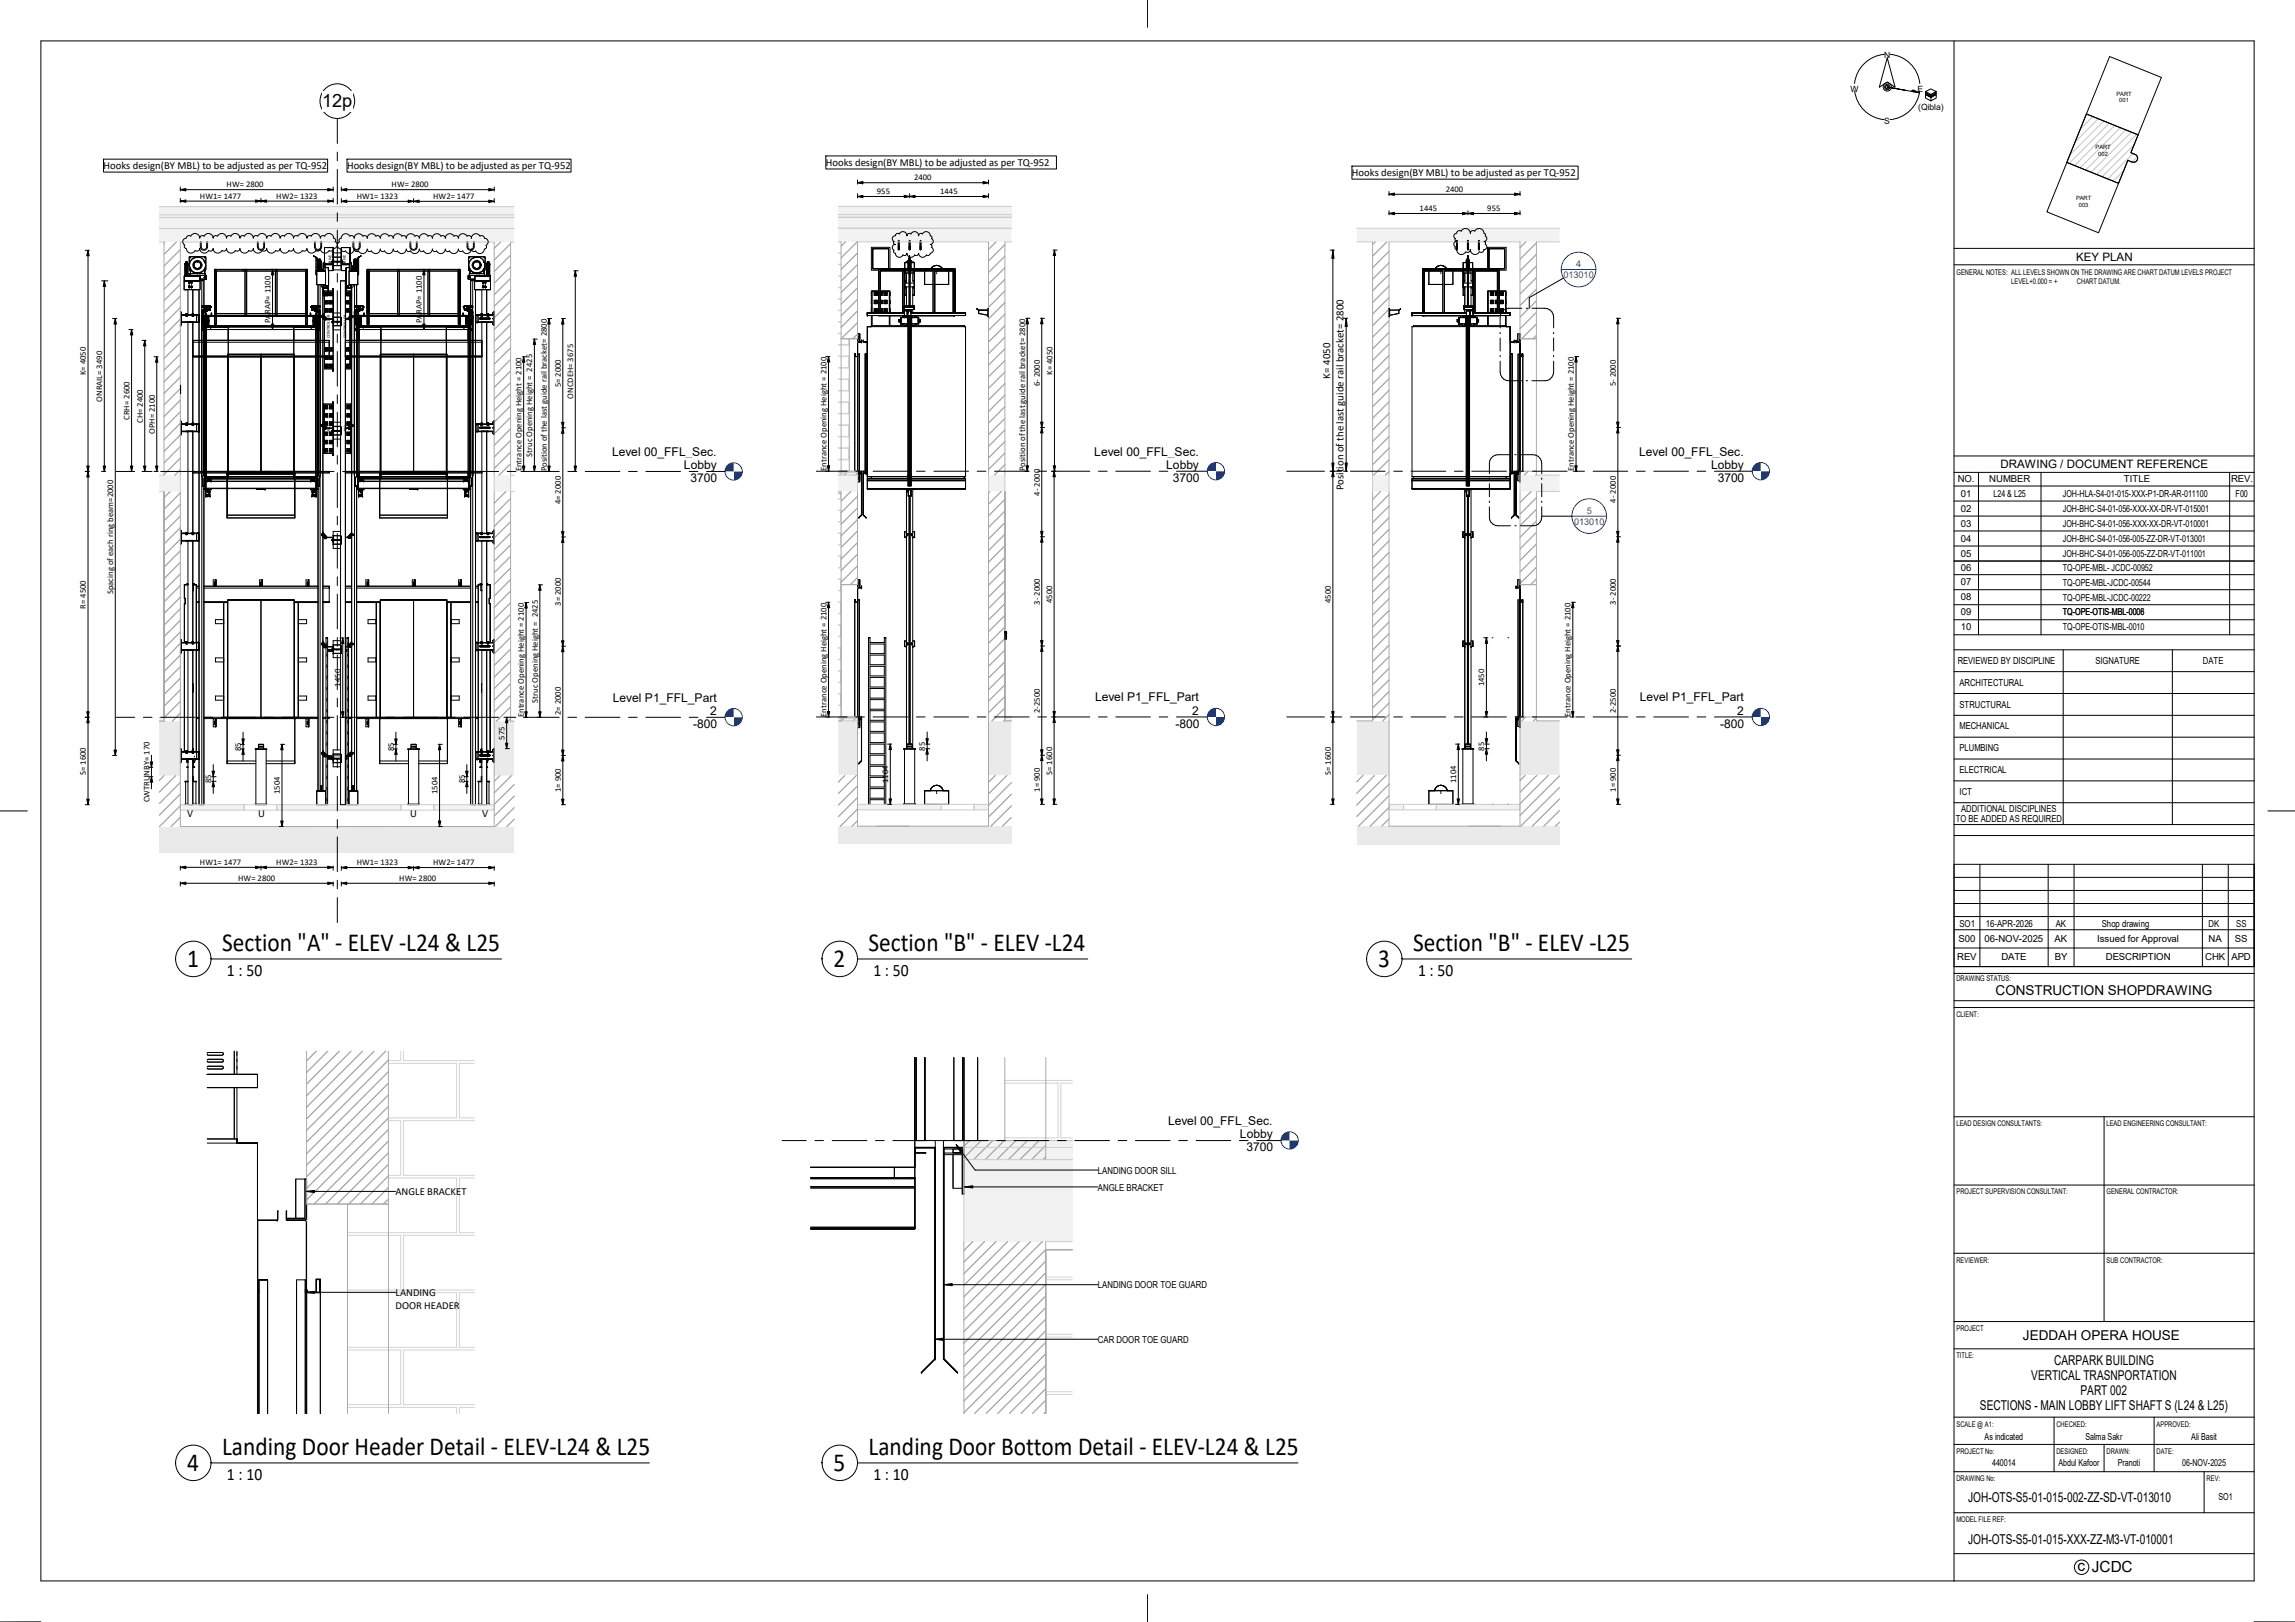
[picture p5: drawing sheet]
<svg xmlns="http://www.w3.org/2000/svg" width="841mm" height="594mm" viewBox="0 0 841 594" stroke-linecap="round" stroke-linejoin="round" font-family="sans-serif">
<defs><g id="words">
<g font-size="9.5">
<text x="81.4" y="348.5">Section &quot;A&quot; - ELEV -L24 &amp; L25</text>
<text x="318.3" y="348.5">Section &quot;B&quot; - ELEV -L24</text>
<text x="517.8" y="348.5">Section &quot;B&quot; - ELEV -L25</text>
<text x="68.6" y="354.3">1</text>
<text x="305.5" y="354.3">2</text>
<text x="505.1" y="354.3">3</text>
<text x="81.4" y="533.1">Landing Door Header Detail - ELEV-L24 &amp; L25</text>
<text x="318.3" y="533.1">Landing Door Bottom Detail - ELEV-L24 &amp; L25</text>
<text x="68.6" y="538.9">4</text>
<text x="305.5" y="538.9">5</text>
</g>
<text font-size="6.7" x="118" y="39.4">12p</text>
<g font-size="6.4">
<text x="83.2" y="357.5">1 : 50</text>
<text x="320.1" y="357.5">1 : 50</text>
<text x="519.6" y="357.5">1 : 50</text>
<text x="83.2" y="542.1">1 : 10</text>
<text x="320.1" y="542.1">1 : 10</text>
</g>
<text font-size="5.6" x="761.3" y="575.6">c JCDC</text>
<g font-size="5">
<text x="731.3" y="364.4">CONSTRUCTION SHOPDRAWING</text>
<text x="741.3" y="490.7">JEDDAH OPERA HOUSE</text>
<text x="752.7" y="500">CARPARK BUILDING</text>
<text x="744.3" y="505.5">VERTICAL TRASNPORTATION</text>
<text x="762.4" y="511">PART 002</text>
<text x="725.6" y="516.5">SECTIONS - MAIN LOBBY LIFT SHAFT S (L24 &amp; L25)</text>
<text x="721.2" y="550">JOH-OTS-S5-01-015-002-ZZ-SD-VT-013010</text>
<text x="721.2" y="565.6">JOH-OTS-S5-01-015-XXX-ZZ-M3-VT-010001</text>
</g>
<g font-size="4.4">
<text x="224.3" y="167">Level 00_FFL_Sec.</text>
<text x="401" y="166.9">Level 00_FFL_Sec.</text>
<text x="600.7" y="166.9">Level 00_FFL_Sec.</text>
<text x="250.7" y="172">Lobby</text>
<text x="427.4" y="171.9">Lobby</text>
<text x="627.1" y="171.9">Lobby</text>
<text x="253" y="176.7">3700</text>
<text x="429.8" y="176.6">3700</text>
<text x="629.5" y="176.6">3700</text>
<text x="224.6" y="257">Level P1_FFL_Part</text>
<text x="401.3" y="256.9">Level P1_FFL_Part</text>
<text x="601" y="256.9">Level P1_FFL_Part</text>
<text x="260.2" y="262">2</text>
<text x="436.9" y="261.9">2</text>
<text x="636.6" y="261.9">2</text>
<text x="254" y="266.7">-</text>
<text x="255.4" y="266.7">800</text>
<text x="430.7" y="266.6">-800</text>
<text x="630.4" y="266.6">-</text>
<text x="631.9" y="266.6">800</text>
<text x="428" y="412">Level 00_FFL_Sec.</text>
<text x="454.4" y="417">Lobby</text>
<text x="456.8" y="421.7">3700</text>
</g>
<g font-size="4.3">
<text x="760.8" y="95.4">KEY PLAN</text>
<text x="733.1" y="171.4">DRAWING / DOCUMENT REFERENCE</text>
</g>
<g font-size="4">
<text x="487.5" y="138.6" transform="rotate(-90 487.5 138.6)">K= 4050</text>
<text x="492.3" y="179.5" transform="rotate(-90 492.3 179.5)">Position of the last guide rail bracket= 2800</text>
</g>
<g font-size="3.9">
<text x="37.9" y="62">Hooks design(BY MBL) to be adjusted as per TQ-952</text>
<text x="127.2" y="62">Hooks design(BY MBL) to be adjusted as per TQ-952</text>
<text x="302.6" y="60.8">Hooks design(BY MBL) to be adjusted as per TQ-952</text>
<text x="495.4" y="64.6">Hooks design(BY MBL) to be adjusted as per TQ-952</text>
<text x="68.5" y="299.2">V</text>
<text x="94.7" y="299.2">U</text>
<text x="150.3" y="299.2">U</text>
<text x="176.7" y="299.2">V</text>
<text x="144.9" y="437.6">ANGLE BRACKET</text>
<text x="144.9" y="474.6">LANDING</text>
<text x="144.9" y="479.4">DOOR HEADER</text>
</g>
<g font-size="3.5">
<text x="717.4" y="176.7">NO.</text>
<text x="729" y="176.7">NUMBER</text>
<text x="778.3" y="176.7">TITLE</text>
<text x="817.6" y="176.7">REV.</text>
<text x="718.6" y="181.9">01</text>
<text x="730.5" y="182">L24 &amp; L25</text>
<text x="755.9" y="181.9">JOH-HLA-S4-01-015-XXX-P1-DR-AR-011100</text>
<text x="819.3" y="181.9">F00</text>
<text x="718.6" y="187.4">02</text>
<text x="755.9" y="187.4">JOH-BHC-S4-01-056-XXX-XX-DR-VT-015001</text>
<text x="718.6" y="192.9">03</text>
<text x="755.9" y="192.9">JOH-BHC-S4-01-056-XXX-XX-DR-VT-010001</text>
<text x="718.6" y="198.4">04</text>
<text x="718.6" y="203.9">05</text>
<text x="755.9" y="198.4">JOH-BHC-S4-01-056-005-ZZ-DR-VT-013001</text>
<text x="755.9" y="203.9">JOH-BHC-S4-01-056-005-ZZ-DR-VT-011001</text>
<text x="718.6" y="209">06</text>
<text x="755.9" y="209">TQ-OPE-MBL- JCDC-00952</text>
<text x="718.6" y="214.4">07</text>
<text x="755.9" y="214.5">TQ-OPE-MBL-JCDC-00544</text>
<text x="718.6" y="219.9">08</text>
<text x="755.9" y="220">TQ-OPE-MBL-JCDC-00222</text>
<text x="718.6" y="225.4">09</text>
<text x="755.9" y="225.4">TQ-OPE-OTIS-MBL-0008</text>
<text x="755.9" y="225.4">TQ-OPE-OTIS-MBL-0006</text>
<text x="718.6" y="230.9">10</text>
<text x="755.9" y="230.6">TQ-OPE-OTIS-MBL-0010</text>
<text x="717.4" y="243.2">REVIEWED BY DISCIPLINE</text>
<text x="767.9" y="243.2">SIGNATURE</text>
<text x="807.3" y="243.2">DATE</text>
<text x="718.1" y="251.2">ARCHITECTURAL</text>
<text x="718.1" y="259.2">STRUCTURAL</text>
<text x="718.1" y="267.2">MECHANICAL</text>
<text x="718.1" y="275.2">PLUMBING</text>
<text x="718.1" y="283.2">ELECTRICAL</text>
<text x="718.1" y="291.2">ICT</text>
<text x="718.7" y="297.2">ADDITIONAL DISCIPLINES</text>
<text x="716.7" y="301.2">TO BE ADDED AS REQUIRED</text>
<text x="718" y="339.5">SO1</text>
<text x="727.8" y="339.5">16-APR-2026</text>
<text x="753.3" y="339.5">AK</text>
<text x="770.2" y="339.5">Shop drawing</text>
<text x="809.4" y="339.5">DK</text>
<text x="819.5" y="339.5">SS</text>
<text x="717.7" y="345">S00</text>
<text x="727.3" y="345">06-NOV-2025</text>
<text x="752.9" y="345">AK</text>
<text x="768.5" y="345">Issued for Approval</text>
<text x="809.4" y="345">NA</text>
<text x="818.9" y="345">SS</text>
<text x="717.2" y="351.7">REV</text>
<text x="733.4" y="351.7">DATE</text>
<text x="753" y="351.7">BY</text>
<text x="771.7" y="351.7">DESCRIPTION</text>
<text x="808.1" y="351.7">CHK APD</text>
<text x="402.3" y="429.9">LANDING DOOR SILL</text>
<text x="402.3" y="436.1">ANGLE BRACKET</text>
<text x="402.3" y="471.9">LANDING DOOR TOE GUARD</text>
<text x="402.3" y="491.9">CAR DOOR TOE GUARD</text>
<text x="727.3" y="527.3">As indicated</text>
<text x="764.2" y="527.3">Salma Sakr</text>
<text x="803" y="527.3">Ali Basit</text>
<text x="730" y="537.1">440014</text>
<text x="754.4" y="537.1">Abdul Kafoor</text>
<text x="776.1" y="537.1">Pranoti</text>
<text x="799.7" y="537.1">06-NOV-2025</text>
<text x="813" y="549.3">SO1</text>
</g>
<g font-size="3.4" fill="#003bbd">
<text x="572.9" y="101.9">013010</text>
<text x="577.6" y="97.9">4</text>
<text x="581.4" y="188.3">5</text>
<text x="576.8" y="192.2">013010</text>
</g>
<g font-size="3.2">
<text x="83.1" y="68.6">HW= 2800</text>
<text x="143.5" y="68.6">HW= 2800</text>
<text x="321.4" y="71.1">955</text>
<text x="335" y="66.1">2400</text>
<text x="344.6" y="71.1">1445</text>
<text x="529.8" y="70.3">2400</text>
<text x="73.3" y="72.8">HW1= 1477</text>
<text x="101.3" y="72.8">HW2= 1323</text>
<text x="130.7" y="72.9">HW1= 1323</text>
<text x="158.7" y="72.9">HW2= 1477</text>
<text x="520.2" y="77.3">1445</text>
<text x="545" y="77.3">955</text>
<text x="99.1" y="118.4" transform="rotate(-90 99.1 118.4)">PARAP= 1100</text>
<text x="154.6" y="118.4" transform="rotate(-90 154.6 118.4)">PARAP= 1100</text>
<text x="31.5" y="137.4" transform="rotate(-90 31.5 137.4)">K= 4050</text>
<text x="385.7" y="137.3" transform="rotate(-90 385.7 137.3)">K= 4050</text>
<text x="205.5" y="141.9" transform="rotate(-90 205.5 141.9)">5= 2000</text>
<text x="381" y="141.5" transform="rotate(-90 381 141.5)">6- 2000</text>
<text x="592.1" y="141.5" transform="rotate(-90 592.1 141.5)">5- 2000</text>
<text x="37.5" y="147.1" transform="rotate(-90 37.5 147.1)">ONRAIL= 3490</text>
<text x="210.1" y="146" transform="rotate(-90 210.1 146)">ONCDEH= 3675</text>
<text x="47.5" y="153.8" transform="rotate(-90 47.5 153.8)">CRH= 2600</text>
<text x="52.3" y="154.9" transform="rotate(-90 52.3 154.9)">CH= 2400</text>
<text x="56.7" y="158.9" transform="rotate(-90 56.7 158.9)">OPH= 2100</text>
<text x="195.1" y="167.3" transform="rotate(-90 195.1 167.3)">Struc Opening Height = 2425</text>
<text x="191.1" y="172.6" transform="rotate(-90 191.1 172.6)">Entrance Opening Height = 2100</text>
<text x="200.4" y="172.6" transform="rotate(-90 200.4 172.6)">Position of the last guide rail bracket= 2800</text>
<text x="302.9" y="172.5" transform="rotate(-90 302.9 172.5)">Entrance Opening Height = 2100</text>
<text x="375.7" y="172.6" transform="rotate(-90 375.7 172.6)">Position of the last guide rail bracket= 2800</text>
<text x="576.8" y="172.5" transform="rotate(-90 576.8 172.5)">Entrance Opening Height = 2100</text>
<text x="205.5" y="184.7" transform="rotate(-90 205.5 184.7)">4= 2000</text>
<text x="381" y="181.5" transform="rotate(-90 381 181.5)">4- 2000</text>
<text x="592.1" y="184.1" transform="rotate(-90 592.1 184.1)">4- 2000</text>
<text x="41.5" y="217.6" transform="rotate(-90 41.5 217.6)">Spacing of each ring beam=2000</text>
<text x="205.5" y="221.9" transform="rotate(-90 205.5 221.9)">3= 2000</text>
<text x="381" y="221.5" transform="rotate(-90 381 221.5)">3- 2000</text>
<text x="385.5" y="220.9" transform="rotate(-90 385.5 220.9)">4500</text>
<text x="487.7" y="220.9" transform="rotate(-90 487.7 220.9)">4500</text>
<text x="592.1" y="221.5" transform="rotate(-90 592.1 221.5)">3- 2000</text>
<text x="31.5" y="223" transform="rotate(-90 31.5 223)">R= 4500</text>
<text x="124.8" y="251.5" transform="rotate(-90 124.8 251.5)">1450</text>
<text x="543.9" y="251.4" transform="rotate(-90 543.9 251.4)">1450</text>
<text x="197.1" y="257.3" transform="rotate(-90 197.1 257.3)">Struc Opening Height = 2425</text>
<text x="192" y="262.6" transform="rotate(-90 192 262.6)">Entrance Opening Height = 2100</text>
<text x="205.5" y="261.9" transform="rotate(-90 205.5 261.9)">2= 2000</text>
<text x="302.9" y="262.6" transform="rotate(-90 302.9 262.6)">Entrance Opening Height = 2100</text>
<text x="381" y="261.2" transform="rotate(-90 381 261.2)">2-2500</text>
<text x="575.6" y="262.6" transform="rotate(-90 575.6 262.6)">Entrance Opening Height = 2100</text>
<text x="592.1" y="261.2" transform="rotate(-90 592.1 261.2)">2-2500</text>
<text x="88.3" y="275.1" transform="rotate(-90 88.3 275.1)">85</text>
<text x="144.3" y="275.1" transform="rotate(-90 144.3 275.1)">85</text>
<text x="184.9" y="270.9" transform="rotate(-90 184.9 270.9)">575</text>
<text x="339" y="275" transform="rotate(-90 339 275)">85</text>
<text x="543.9" y="275" transform="rotate(-90 543.9 275)">85</text>
<text x="31.5" y="283.8" transform="rotate(-90 31.5 283.8)">S= 1600</text>
<text x="77.4" y="286.9" transform="rotate(-90 77.4 286.9)">85</text>
<text x="170.3" y="286.9" transform="rotate(-90 170.3 286.9)">85</text>
<text x="325.5" y="286.8" transform="rotate(-90 325.5 286.8)">1104</text>
<text x="385.5" y="283.8" transform="rotate(-90 385.5 283.8)">S= 1600</text>
<text x="487.7" y="283.8" transform="rotate(-90 487.7 283.8)">S= 1600</text>
<text x="533.7" y="286.8" transform="rotate(-90 533.7 286.8)">1104</text>
<text x="54.7" y="293.9" transform="rotate(-90 54.7 293.9)">CWTRUNBY= 170</text>
<text x="102.6" y="290.9" transform="rotate(-90 102.6 290.9)">1504</text>
<text x="160.3" y="290.9" transform="rotate(-90 160.3 290.9)">1504</text>
<text x="205.5" y="290.1" transform="rotate(-90 205.5 290.1)">1= 900</text>
<text x="381" y="290" transform="rotate(-90 381 290)">1= 900</text>
<text x="592.1" y="290" transform="rotate(-90 592.1 290)">1= 900</text>
<text x="73.3" y="316.8">HW1= 1477</text>
<text x="101.3" y="316.8">HW2= 1323</text>
<text x="130.7" y="316.9">HW1= 1323</text>
<text x="158.7" y="316.9">HW2= 1477</text>
<text x="87.3" y="322.7">HW= 2800</text>
<text x="146.3" y="322.7">HW= 2800</text>
</g>
<g font-size="3.1">
<text x="690.4" y="21.4">N</text>
<text x="678.2" y="33.6">W</text>
<text x="702.7" y="33.6">E</text>
<text x="702.9" y="40.2">(Qibla)</text>
<text x="690.5" y="45.4">S</text>
</g>
<g font-size="2.9">
<text x="717" y="100.7">GENERAL NOTES: ALL LEVELS SHOWN ON THE DRAWING ARE CHART DATUM LEVELS PROJECT</text>
<text x="717" y="359.2">DRAWING STATUS:</text>
<text x="717" y="372.4">CLIENT:</text>
<text x="717" y="412.5">LEAD DESIGN CONSULTANTS:</text>
<text x="771.9" y="412.5">LEAD ENGINEERING CONSULTANT:</text>
<text x="717" y="437.5">PROJECT SUPERVISION CONSULTANT:</text>
<text x="771.9" y="437.5">GENERAL CONTRACTOR:</text>
<text x="717" y="462.5">REVIEWER:</text>
<text x="771.9" y="462.5">SUB CONTRACTOR:</text>
<text x="717" y="487.5">PROJECT</text>
<text x="717" y="497.5">TITLE:</text>
<text x="717" y="522.5">SCALE @ A1:</text>
<text x="753.6" y="522.5">CHECKED:</text>
<text x="790.3" y="522.5">APPROVED:</text>
<text x="717" y="532.5">PROJECT No:</text>
<text x="753.6" y="532.5">DESIGNED:</text>
<text x="771.9" y="532.5">DRAWN:</text>
<text x="790.3" y="532.5">DATE:</text>
<text x="717" y="542.5">DRAWING No:</text>
<text x="808.6" y="542.5">REV:</text>
<text x="717" y="557.5">MODEL FILE REF:</text>
</g>
<g font-size="2.8">
<text x="737.1" y="103.9">LEVEL+0.000 = +</text>
<text x="761.1" y="103.9">CHART DATUM.</text>
</g>
<g font-size="2.1">
<text x="775.6" y="35.1">PART</text>
<text x="776.6" y="37.5">001</text>
<text x="767.9" y="54.6">PART</text>
<text x="768.9" y="57">002</text>
<text x="760.8" y="73.2">PART</text>
<text x="761.8" y="75.6">003</text>
</g>
<g font-size="1.6">
<text x="121.5" y="97.2" transform="rotate(-90 121.5 97.2)">DRIVE</text>
<text x="126.8" y="97.2" transform="rotate(-90 126.8 97.2)">DRIVE</text>
<text x="120.9" y="124" transform="rotate(-90 120.9 124)">CONTROLLER</text>
<text x="127" y="124" transform="rotate(-90 127 124)">CONTROLLER</text>
<text x="120.9" y="158.4" transform="rotate(-90 120.9 158.4)">ARO</text>
<text x="127.1" y="158.4" transform="rotate(-90 127.1 158.4)">ARO</text>
</g>
</g></defs>
<g fill="#f2f2f2">
<path d="M314.2 294.6h48v2h-48z"/>
<path d="M307.2 83.6h63.4v5h-63.4z"/>
</g>
<g fill="#eaeaea">
<path d="M307.2 302.6h63.4v6.3h-63.4z"/>
<path d="M307.2 264h63.4v20h-63.4z"/>
</g>
<g fill="#fff">
<path d="M362.2 88.6h6.1v175.4h-6.1z"/>
<path d="M308.2 88.6h6v175.4h-6z"/>
<path d="M362.2 284h8.4v18.6h-8.4z"/>
<path d="M307.2 284h7v18.6h-7z"/>
</g>
<g fill="#f2f2f2">
<path d="M307.2 174h61.1v6h-61.1z"/>
<path d="M307.2 79.6h63.4v4h-63.4z"/>
<path d="M307.2 78.6h63.4v1h-63.4z"/>
<path d="M307.2 75.6h63.4v3h-63.4z"/>
<path d="M307.2 263.1h7v.9h-7z"/>
<path d="M307.2 262.6h7v.5h-7z"/>
</g>
<g fill="#fff">
<path d="M307.2 180.6h1v82h-1z"/>
<path d="M307.2 88.6h4v84h-4z"/>
</g>
<path d="M368.3 262.7h2.3v1.3h-2.3z" fill="#f2f2f2"/>
<path d="M368.3 262.7h2.3" fill="none" stroke="#f2f2f2" stroke-width=".37"/>
<g fill="#f2f2f2">
<path d="M307.2 173.1h7v.9h-7z"/>
<path d="M307.2 172.6h7v.5h-7z"/>
</g>
<g fill="none" stroke="#d3d3d3" stroke-width=".37">
<path d="M307.2 88.6h1M307.2 97h1M307.2 92.6h1M307.2 92.8h1M307.2 96.8h1M307.2 105.4h1M307.2 113.8h1M307.2 101h1M307.2 109.4h1M307.2 117.8h1M307.2 101.2h1M307.2 109.6h1"/>
<path d="M307.2 118h1M307.2 105.2h1M307.2 113.6h1M307.2 139h3.8v4h-3.8M307.2 130.6h3.8v4h-3.8M307.2 122.2h1M307.2 126.4h4M307.2 134.8h4M307.2 122h1M307.2 130.4h4M307.2 138.8h4M311 124.1v2.1h-3.8"/>
<path d="M311.2 130.6h.1M311.2 139h.1M311.2 126.2h.1M311.2 134.6h.1M307.2 155.8h3.8v4h-3.8M307.2 147.4h3.8v4h-3.8M307.2 143.2h4M307.2 151.6h4M307.2 147.2h4M307.2 155.6h4M311.2 147.4h.1M311.2 155.8h.1"/>
<path d="M311.2 143h.1M311.2 151.4h.1M311.2 159.8h.1M307.2 164.2h3.8v4h-3.8M307.2 160h4M307.2 168.4h4M307.2 164h4M307.2 172.4h4M311.2 164.2h.1M311.2 168.2h.1M307.2 195.4h.8v4h-.8M307.2 187h.8v4h-.8"/>
<path d="M307.2 182.8h1M307.2 191.2h1M307.2 199.6h1M307.2 186.8h1M307.2 195.2h1M308 180.6v2h-.8M307.2 212.2h.8v4h-.8M307.2 203.8h.8v4h-.8M307.2 208h1M307.2 216.4h1M307.2 203.6h1M307.2 212h1"/>
<path d="M308.2 216.2h.1M307.2 237.4h.8v4h-.8M307.2 229h.8v4h-.8M307.2 220.6h.8v4h-.8M307.2 224.8h1M307.2 233.2h1M307.2 220.4h1M307.2 228.8h1M307.2 237.2h1M308.2 220.6h.1M308.2 229h.1M308.2 237.4h.1"/>
<path d="M308.2 224.6h.1M308.2 233h.1M307.2 254.2h.8v4h-.8M307.2 245.8h.8v4h-.8M307.2 241.6h1M307.2 250h1M307.2 258.4h1M307.2 245.6h1M307.2 254h1M308.2 245.8h.1M308.2 254.2h.1M308.2 241.4h.1"/>
<path d="M308.2 249.8h.1M308.2 258.2h.1M307.2 262.6h.8M307.2 262.4h1"/>
</g>
<g fill="none" stroke="#aaa" stroke-width=".37">
<path d="M308.2 88.6v35.5h6v-35.5M309.8 88.6l-1.6 1.6M314.1 88.6l-5.9 5.8M314.2 92.7l-6 6M314.2 96.9l-6 6M362.2 88.6v85.4M365 88.6l-2.8 2.8M368.3 89.6l-6.1 6M368.3 93.8l-6.1 6M368.3 98.1l-6.1 6M368.3 88.6v85.4M314.2 101.2l-6 5.9"/>
<path d="M314.2 105.4l-6 6M314.2 109.6l-6 6.1M314.2 113.9l-6 6M314.2 118.2l-5.9 5.9M368.3 102.3l-6.1 6M368.3 106.6l-6.1 6M368.3 110.8l-6.1 6M368.3 115.1l-6.1 5.9M368.3 119.3l-6.1 6M311.2 124.1v48.5h-4M314.2 124.1h-6v49.9M314.2 125.3h.1"/>
<path d="M314.2 122.4l-1.7 1.7M368.3 123.5l-6.1 6M368.3 127.8l-6.1 6M368.3 132l-6.1 6M368.3 136.3l-6.1 6M368.3 140.5l-6.1 6M368.3 144.7l-6.1 6M368.3 149l-6.1 6M368.3 153.2l-6.1 6M368.3 157.5l-6.1 6M308.2 172.6h6v1.4M310.7 172.6l-1.4 1.4"/>
<path d="M314.2 173.3l-.7 .7M368.3 170.2l-3.9 3.8M368.3 161.7l-6.1 6M368.3 165.9l-6.1 6.1M307.2 180.6h1M308.2 180v34.1h6v-34.1M311.8 180l-3.6 3.6M314.2 181.8l-6 6M314.2 198.8l-6 6M314.2 186l-6 6M314.2 190.3l-6 6M314.2 194.5l-6 6"/>
<path d="M362.2 180v122.6h-48v-40h-6h4.9M362.7 180l-.5 .5M366.9 180l-4.7 4.7M368.3 182.9l-6.1 6M368.3 187.2l-6.1 6M368.3 191.4l-6.1 6M368.3 195.7l-6.1 6M368.3 199.9l-6.1 6M368.3 180h.1M368.3 180v82.6zM368.3 180v84h2.3M314.2 203l-6 6"/>
<path d="M314.2 207.2l-6 6M314.2 211.5l-2.6 2.6M314.2 214.1h-6v49.9h-1M314.2 215.3v.1M368.3 204.1l-6.1 6M368.3 208.4l-6.1 6M368.3 212.6l-6.1 6.1M368.3 216.9l-6.1 6M368.3 204.1h.1M368.3 221.1l-6.1 6M368.3 225.4l-6.1 6M368.3 229.6l-6.1 6"/>
<path d="M368.3 233.8l-6.1 6.1M368.3 238.1l-6.1 6M368.3 259.3l-4.8 4.7M368.3 242.4l-6.1 5.9M368.3 246.6l-6.1 6M368.3 250.8l-6.1 6M368.3 255.1l-6.1 6M368.3 259.3h.1M309.8 262.6l-1.4 1.4M314 262.6l-1.4 1.4M368.3 263.6l-.5 .4M309.6 284l-2.4 2.4"/>
<path d="M313.8 284l-6.6 6.7M314.2 296.3l-6.2 6.3M314.2 287.9l-7 7M314.2 292.1l-7 7M364.7 284l-2.5 2.5M369 284l-6.8 6.8M370.6 286.6l-8.4 8.4M370.6 290.9l-8.4 8.4M370.6 295.1l-7.5 7.5M370.6 299.4l-3.2 3.2M314.2 300.6l-2 2"/>
</g>
<g fill="none" stroke="#000" stroke-width=".37">
<path d="M319.8 91.1h5.8h-5.8v7.4h5.8v-7.4v7.4h-5.8zM321.9 98.6v16M321.9 98.6h28zM322.5 99.2v15.4v-15.4M322.5 99.2v15.4M323 99.2h-.5h8.3M326.1 98.6v-8h-6.8v8.4h2.6M329.2 88.6h.3M329.2 90.3v1.1zM329.2 88.6v1.7M329.2 91.4h.3v-1.1v1.1M329.4 88.1h.1"/>
<path d="M329.5 88.6v1.7M330.8 99.2h-8.3h19.4M330.8 99.2h11.1M330.8 99.2v15.4M331.3 99.2v15.1M331.6 96.2h1.2zM331.6 99.2v4.5zM331.6 100h1.6v2.9M331.6 98.6h.1M331.6 98.6v-2.4v2.4M331.6 96.6v.1M331.6 99.2v5.4"/>
<path d="M332.1 95.8h.1M332.1 95.6h.1M332.2 100v3.7M332.7 95.7h.1M332.7 95.5v.2M332.7 95.7h.5zM332.7 95.6h.5zM332.7 98.2v.3M332.7 98.5h.5zM332.7 98.2h.5zM332.8 97.9l-.1 .2 .5 .1M332.8 98.1h.4"/>
<path d="M332.9 97h.3M332.9 96.7l.3 .1M332.9 96.2l-.2 .2 .5 .1-.5 .1 .5 .1M332.9 95.8h.2M332.9 96.4h.2M332.9 96.1h.2M332.9 97.2l-.2 .2 .5 .2-.3-.1M333 94.9v.1M333 95h.2zM333 94.9h.2zM333 95l.2 .2zM333 95.2l.2 .3z"/>
<path d="M333.1 97.5l-.4 .1 .5 .2-.3-.1M333.1 97.4h-.2M333.1 97.7l-.4 .1 .4 .1M333.1 96.9l-.4 .2 .5 .2-.3-.1M333.1 97.1l-.2 .1M333.1 96.6l-.4 .3 .5 .1M333.2 91.4h.3v-1.1v1.1M333.2 96h-.4l.4 .3-.3-.1M333.2 94.4h.3zM333.2 98.6h-1.6h1.6M333.2 99.2v1.3zM333.2 94.4v4.2z"/>
<path d="M333.2 90.3v1.1zM333.2 95.7l-.5 .1 .5 .2M333.2 95.9h-.3M333.2 88.6v1.7M333.2 94.8v.1M333.2 96h.1M333.2 96.7v.1M333.2 96.9v.1M333.2 88.6h.3M333.3 94.1h.1M333.3 93.6h.1M333.3 93.6v.8z"/>
<path d="M333.3 88.1h.1M333.5 97.3l.4 .1-.3 .2M333.5 95h.1M333.5 95.2h.1M333.5 98.6h1.6M333.5 100v1.2M333.5 99.2v1.3zM333.5 94.4v4.2zM333.5 98.5h.3zM333.5 98.2h.3zM333.5 95.7h.4zM333.5 95.6h.4z"/>
<path d="M333.5 95.5h.4zM333.5 94.9h.2zM333.5 97.9h.4l-.4 .2M333.5 97.7h.3M333.5 97.1h.3M333.5 96.9h.3M333.5 96.6h.4l-.2 .2M333.5 95.9h.3M333.5 95.5h.1M333.5 100h1.6M333.5 97.6h.3v.2M333.5 98h.3"/>
<path d="M333.5 97.5h.3M333.5 97.2l.3 .1M333.5 95.8l.4 .1-.2 .2M333.5 88.6v1.7M333.5 100v12M333.5 95v.5M333.7 94.9v.1M333.8 97.4h-.2M333.8 96.4h-.3M333.8 96.1h-.3M333.8 97h-.3l.4 .1-.3 .2M333.8 96.8h-.3l.4 .1-.2 .2"/>
<path d="M333.8 96.3h-.3l.4 .1-.2 .2M333.8 96.1h-.3h.4l-.2 .2M333.8 98.2v.3M333.9 96.2h1.2zM333.9 95.5v.2M334.5 100v2.9h.6M334.6 95.8h.1M334.6 95.6h.1M335.1 99.2v4.5zM335.1 98.6h.1M335.1 98.6v-2.4v2.4M335.1 96.6v.1"/>
<path d="M335.1 99.2v5.4M337.2 90.3v1.1zM337.2 88.6v1.7M337.2 91.4h.3v-1.1v1.1M337.2 88.6h.3M337.4 88.1h.1M337.5 88.6v1.7M338.8 99.2v5zM341.1 98.6a2.37 2.37 0 0 1 2.1-1.4 2.37 2.37 0 0 1 2.2 1.4M341.9 99.2v15.4M342.5 99.2v15.4M343.2 99.9h.1"/>
<path d="M343.2 99.3h.1M349.3 99.2h-6.8h7.4M349.3 98.6h.6h-.6M349.3 99.2v15.4v-15.4M349.3 99.2h-6.8h6.8M349.3 98.6v16M349.9 98.6v16M317.8 114.6h13.6M317.8 115.6h.1M317.8 114.6v1zM317.8 115.6h36M317.8 119.6v55.7h14.9"/>
<path d="M319.3 119.3v.3zM319.3 119.6h-1.5h14.9M319.3 119.6h-1.5h1.5M319.3 107.1h.1M319.3 107.6h.1M319.3 108.1v.1M319.3 110.1v.1M319.3 110.6v.1M319.3 111v.2M319.3 113.1v.1M319.3 113.5v.2M319.3 114v.2"/>
<path d="M319.3 115.6v3.7M319.5 115.6v3.7M320.3 107.1l1.2 .1M320.3 107.6v.1M320.3 108.1l1.2 .1M320.3 110.6l1.2 .1M320.3 111v.2M320.3 113.5l1.2 .2M320.3 114v.2M320.3 107.1l1.2 .1zM320.3 107.6l1.2 .1zM320.3 111l1.2 .2z"/>
<path d="M320.3 113.5l1.2 .2zM320.3 114l1.2 .2zM320.4 107.7h1.1M320.4 110.2h1.1M320.4 111.2h1.1M320.4 113.2h1.1M320.4 114.2h1.1M320.4 107h1M320.4 107.5h1M320.4 114h1M320.4 108l1.1 .2h-1.1zM320.4 110l1.1 .2h-1.1z"/>
<path d="M320.4 110.5l1.1 .2h-1.1zM320.4 113l1.1 .2h-1.1zM321.4 108h-1M321.4 110.5h-1M321.4 111h-1M321.4 113.5h-1M321.4 107h.1M321.4 107.5h.1M321.4 108h.1M321.4 110.5h.1M321.4 111h.1M321.4 113.5h.1"/>
<path d="M321.4 114h.1M321.5 110l-1.2 .2M321.5 113l-1.2 .2M321.5 107.1h.1M321.5 107.6v.1M321.5 108.1v.1M321.5 110.1v.1M321.5 110.6v.1M321.5 111v.2M321.5 113.1v.1M321.5 113.5v.2M321.5 114v.2"/>
<path d="M321.9 106.5h-2.6v8.1M321.9 115.6h9.4M321.9 106.7h-2.4v7.9M322.5 106.5h3.6v8.1M322.5 106.7h3.4v7.9M322.5 113.5h.8l-.8 .2h.8zM323.3 107l-.8 .2 .8-.1M323.3 108h-.8h.8v.2h-.8h.8M323.3 110.5h-.8l.8 .1-.8 .1 .8-.1M323.3 114h-.8h.8v.2h-.8h.8M323.3 107.7l-.8-.2 .8 .2M323.3 110.2l-.8-.2 .8 .1-.8 .1h.8"/>
<path d="M323.3 111.2l-.8-.2h.8l-.8 .2h.8M323.3 113.2l-.8-.2 .8 .1-.8 .1h.8M323.3 108.1v.1M323.3 114v.2M323.9 107.1l1.2 .1zM323.9 107.6l1.2 .1zM323.9 111l1.2 .2zM323.9 113.5l1.2 .2zM323.9 114l1.2 .2zM323.9 107.1l1.2 .1M323.9 108.1v.1M323.9 110.6l1.2 .1"/>
<path d="M323.9 114v.2M324 107.7h1.1M324 110.2h1.1M324 111.2h1.1M324 113.2h1.1M324 114.2h1.1M324 107h1M324 114h1M324 108l1.1 .2h-1.1zM324 110l1.1 .2h-1.1zM324 110.5l1.1 .2h-1.1zM324 113l1.1 .2h-1.1z"/>
<path d="M324 108.2h1.1M325 107h.1M325 107.5h.1M325 108h.1M325 110.5h.1M325 111h.1M325 113.5h.1M325 114h.1M325 107.5l-1.1 .2M325 108h-1M325 110.5h-1M325 111l-1.1 .2"/>
<path d="M325 113.5l-1.1 .2h1.2M325.1 110l-1.2 .2M325.1 113l-1.2 .2M325.1 107.1h.1M325.1 107.6v.1M325.1 108.1v.1M325.1 110.1v.1M325.1 110.6v.1M325.1 111v.2M325.1 113.1v.1M325.1 113.5v.2M325.1 114v.2"/>
<path d="M325.9 115.6v3.7M326.1 107.2h.1M326.1 107.1h.1M326.1 107h.1M326.1 107.7h.1M326.1 107.6v.1M326.1 107.5h.1M326.1 108.2h.1M326.1 108.1v.1M326.1 108h.1M326.1 108v.2zM326.1 110.2h.1"/>
<path d="M326.1 110v.2M326.1 110v.2zM326.1 110.7h.1M326.1 110.6v.1M326.1 110.5h.1M326.1 110.5v.2zM326.1 111.2h.1M326.1 111v.2M326.1 111v.2zM326.1 113.2h.1M326.1 113v.2M326.1 113v.2z"/>
<path d="M326.1 113.7h.1M326.1 113.5v.2M326.1 113.5v.2zM326.1 114.2h.1M326.1 114v.2M326.1 114h.1M326.1 114v.2zM326.1 115.6v3.7M329.4 117.8h.1M329.4 117.2h.1M329.4 117.1v.8zM329.4 117.9h.1"/>
<path d="M329.5 117.9h.1M329.5 117.1h.1M329.5 117.1v.8M329.5 117.9h.4M329.9 116.9l.1 1.1v-1M329.9 118h.1M329.9 116.9h.1M329.9 116.9v1.1M329.9 117l-.5 .1M330 117.5v1.2zM330 116.2v1.3zM330.1 116.2h.1"/>
<path d="M330.1 118.7h.1M330.1 116.3h2.6M330.1 118.6h.1M330.1 116.3h.1M330.1 117.5v1.2zM330.1 116.2v1.3zM330.1 116.3v2.3zM330.1 118.6h2.6M330.8 115.6h-8.9h8.9M330.8 115.6v.7M330.8 118.6h.1M331.3 114.6h.1"/>
<path d="M331.3 114.4h.1M331.3 114.3v.3zM331.3 115.6v.4zM331.3 115.7h4M331.3 116h1.4M331.3 115.9h1.4M331.3 118.6h-.5h.5M331.3 118.6h.1M331.3 119.3h1.4h-13.4M331.3 116v.3M331.4 112.2h3.4M331.4 112.3h.1"/>
<path d="M331.4 114.2h.1M331.4 114.3v.3M331.4 113.2v-1v1.1l3.4 .1M331.4 113.3h.1M331.4 112.1v.3v-.2M331.4 112v.5h3.4M331.4 112.2h.1M331.4 112.3v-.2v1.3M331.4 112.9v.4M331.4 113.6v.6M331.4 113.6v2v-1M331.4 114.2v.4"/>
<path d="M331.4 113.5h.1M331.4 112.2v1.1M331.4 113.5v.1M331.4 112.3v1M331.4 113.5v.3h2.4M331.4 113.5h1M331.4 113.5h1zM331.4 112l3.5 .1M331.5 116.3v-.3v.3M331.6 108.2h.6M331.6 103.7h1.6M331.6 105.6v2.5v-2.5"/>
<path d="M331.6 102.9v.8v-.8M331.6 103.7v1.4zM331.6 104.6v.8v-.8M331.6 105.4h.1M331.6 108v-2.6v2.8l.6-.1M331.6 105.1h1.6M331.6 105.4h.6M331.8 105.4l.4 .1M331.8 108.1v.1M332.2 107.8v-2.7v6.9M332.2 102.9h-.6h.6M332.2 113.4v.1"/>
<path d="M332.2 116v.3M332.2 118.6v.7M332.4 114h.1M332.4 113.8h.1M332.4 113.6v2v-.8M332.4 113.6v.4M332.4 114.2v.6M332.4 114v.2M332.4 113.5h.1M332.4 114.8h.1M332.4 113.6h1.4M332.5 116h.2z"/>
<path d="M332.5 114.2v.4v-.2M332.5 114v.8zM332.5 114.2v.2M332.6 113.9v.3zM332.6 114.2h.1M332.6 114.1h.1M332.7 116.2h.1M332.7 117.5v1.2zM332.7 116.2v1.3zM332.7 116.3v2.3zM332.7 118.7h.1M332.7 113.9h.1"/>
<path d="M332.7 114.3h.1M332.7 113.9v.3M332.7 114.2h.1M332.7 113.8h-.3h1.4M332.7 116h-1.4h1.4M332.7 117.5v1.1zM332.7 116.2v1.1M332.7 117v.9M332.7 113.4h.1M332.7 113.8v1.8v-.2M332.7 113.9v.7h-.2M332.7 113.8v.1"/>
<path d="M332.7 115.7v58.3M332.8 116.2l.3 .3zM333.1 116.2l.1-.5v58.3M333.1 116.5v57.5M333.2 115.8h.3M333.2 102.9h.1M333.2 101.2v10.8M333.2 101h.3M333.2 101.1h.3M333.5 100.5h-.3h.3M333.5 105.1h1.6M333.5 103.7h1.6"/>
<path d="M333.8 115.6h1.5l-1.4 .1M333.8 115.6h-1M333.8 113.4h.1M333.8 113.8v.8zM333.8 113.5v.1M333.8 113.8v1.8v-.2M333.8 113.6h-1.4M333.8 115.7h.1M333.8 113.5v1.1h20M333.8 115.6v.1M333.8 113.5h-2.4M333.9 118.5v.2"/>
<path d="M333.9 117.5v1.2M333.9 116.2v1.3zM333.9 117v.5zM333.9 116.2v1.3v-1.2M333.9 117.5v.4M333.9 117v.5M333.9 119.6h19.9h-.4M333.9 119.3v-3.6v3.6M333.9 119.3h1.4M333.9 119.3h19.5M333.9 115.7v58.3M334 116.2h.1"/>
<path d="M334 118.7h.1M334.1 118.7h.1M334.1 116.2h.1M334.1 118.6h.1M334.1 116.3h.1M334.1 117.5v1.2zM334.1 116.2v1.3zM334.1 116.3v2.3zM334.1 118.6h2.5M334.1 116.3h2.4M334.1 116h.1M334.2 115.7l-.3 .2"/>
<path d="M334.3 115.9l-.4 .1M334.3 115.7v.2v-.2M334.5 108.2h.6M334.5 105.1v6.9M334.5 105.5h.6v2.6v-2.5M334.5 113.4v1.2M334.5 115.7v.6M334.5 118.6v.7M334.5 108.1l.6 .1M334.5 105.4h.6M334.7 112.2v1.2M334.8 112.1h.1"/>
<path d="M334.8 112h.1M334.8 113.3h.1M334.8 112v.5M334.8 112.1v.3M334.8 112.1v1.2zM334.8 112.1l.1 1.1M334.8 112.1v1.3M334.8 112.5h.1M334.7 113.4h.1M334.9 112.1v1.1zM335.1 102.9v.8v-.8M335.1 103.7v1.4z"/>
<path d="M335.1 104.6v.8v-.8M335.1 105.3h.1M335.1 108v-2.6v2.8M335.2 116.3v-.6v.6M335.3 115.6h14.6h-13.9M335.3 119.3h.1M335.3 115.6h.6M335.3 115.6v.7M335.3 118.6h.1M335.9 115.6h13.4h-13.4M335.9 118.6h-.6h.6M335.9 115.6v.7"/>
<path d="M336 118.6h.1M336.5 116.2h.1M336.5 117.5v1.2zM336.5 116.2v1.3zM336.5 116.3v2.3zM336.5 118.7h.1M336.6 116.9h.1M336.6 118v.7zM336.6 116.2v.7zM336.6 118h.1M336.6 117v1v-.5M336.6 116.9v.6"/>
<path d="M336.7 116.9v.2M336.7 116.9v1.1M336.7 117l.5 .1M337.2 117.9l-.5 .1M337.2 117.9h.1M337.2 117.1h.1M337.2 117.1v.8M337.2 117.1v.1M337.2 117.1v.8zM341.9 104.2h-3.1h3.1M342.5 104.2h5.1v-5v5zM349.3 115.6h.6h-.6"/>
<path d="M349.3 115.6h.1M349.9 115.6h.1M353.4 119.3v.3zM353.8 114.6v1zM353.8 119.6v55M358.6 113.6h3.4v1.9l-3.4-.7zM358.6 113.6l-.6-.4 .6 .5h3.4M362 113h.2h-.2v3h.2M313.2 129.6h.3h-.2v1l.9-.2v.2h-1zM313.2 130.6v42M313.2 130.6h1v42v-42v42h-1zM313.5 129.6v1"/>
<path d="M313.5 129.6h-.2v1M314.2 124.1v1.2v-.5M314.2 124.3h.1M314.3 125.3h1.4v-.7v.7h-1.5l.1 5.3M314.3 129.7h.7v42.9h-.7zM314.3 130.3v-.6h.7v42.9M314.3 130.6v42M314.4 122.3h.6v2.8h-.6zM314.4 123.1v1.3zM315 129.7v42.9M315 129.7h.1M315 122.3v2.8v-2.8h-.8l.2 2.8 1.3 .2h-1.4"/>
<path d="M315.1 125.1h.6M315.7 125.3h.1M315.7 124.6h.1M315.7 124.6v.7M315.7 125.2v.1M316.3 124.6l.1 .7h1.4v5.3v-5.3h-1.4v-.7v.7h1.4l-1.5-.1M316.4 124.6h.1M317.1 129.7h.7zM317.1 129.7h.7h-.7v42.9M317.1 129.7v42.9M317.8 125.3h.1M317.8 130.3v.3"/>
<path d="M317.8 130.6h.1M317.8 130.3h.1M317.8 129.7l-.1 42.9h-.6M333.2 121h.3M333.2 120.9h.3M314.2 173.1h1.5v15.5l-1 1 1-1v-15.5h-1.4v.4h.7h-.8zM314.2 172.6h1.5v.5h-1.5zM314.3 173.1l-.1 .4h1.5M314.4 173.7h.6v2.8h-.6zM314.4 174.5v1.2zM315 173.2v.3v-.3h-.6v.3v-.3h1.3M315 173.7v2.8"/>
<path d="M315.7 173.7h-1.3l-.2 2.8M315.7 173.1v15.5l-1 1 1-1M315.7 172.6h.1M315.7 173.1h.1M315.7 172.6v.5M316.3 172.6h1.5v.5h-1.5zM317 173.5h.8M317.8 173.1v.4h-.8h.8v-.4h-1.5v15.5l1 1-.9-1v-15.5h1.4h-1.4v15.5l.9 1M317.8 179.1h13.5M317.8 174.6h14.9zM317.8 176.1h14.9M317.8 179.1h.1"/>
<path d="M317.8 176.2v2.7v-2.7M317.8 175.4h.1M317.8 176.1h.1M317.8 175.4h14.9h-14.9v.6h14.9M317.8 178.9h36M317.8 175.5v.4M319.3 174.6v.7M331.3 179.2h.1M331.3 179.2h2.5M332.2 179.2v95M332.7 174.2h1.2M332.7 174h1.2"/>
<path d="M332.7 179.5v.3zM332.7 179.4v.5zM332.7 179.7v.5zM332.7 179.8v.3zM332.7 174v.2M332.7 174.1v3.8M332.7 179.9h.2M332.7 177.9h1.2zM332.9 179.4h.9M332.9 179.1v.3zM332.9 179.1v.1M332.9 179.4v.5"/>
<path d="M332.9 179.9v.3M332.9 179.4v2.2v-.4M332.9 179.1h20.9M332.9 179.4l.9 .2M332.9 179.1h-15.1h36M333.1 174.2v3.7v-2.9h-.4M333.1 174l.1 .5zM333.1 175.2l.1 2.7M333.2 174.2v3.7M333.5 174h.1M333.5 174.2v3.7v-2.9h-.3M333.5 174v.5l.1-.5"/>
<path d="M333.6 174.2v3.7l-.1-2.7M333.6 174v-58.3l-.1 58.3M333.8 179.6h.1M333.8 179.2v.4zM333.8 179.4v.2M333.8 179.4v2.2v-1.2M333.8 179.1v.6M333.8 179.1v.1M333.8 179.1l-.9 .1M333.8 179.6v.4M333.8 180v.4M333.8 179.2h1.5h-1.5"/>
<path d="M333.9 179.9h.1M333.9 179.6v.3zM333.9 180h.1M333.9 179.9v.1M333.9 180v.3v-.2M333.9 179.9v-.3v.4M333.9 180v.4v-.3M333.9 179.6v.4zM333.9 174.1v3.8v-2.9h-.3M333.9 174v.1M333.9 176.1h19.9M333.9 175.3h19.9"/>
<path d="M333.9 175.4h19.9M333.9 174.6h19.9zM334 179.9v.1M334 180h.1M334.5 179.2v95M335.3 179.1h18.5h-18.5M335.3 179.2h.1M353.4 174.6v.7M353.8 179.1h.1M353.8 176.2v2.7v-2.7M353.8 176.1v2.8v-2.7M353.8 175.4h.1"/>
<path d="M353.8 176.1h.1M353.8 175.4v.6h-19.9M353.8 175.5v.4M353.8 176.1v.1M314.7 189.6h.1M315.7 188.6h.1M316.4 188.6h.1M317.4 189.6h.1M331.5 196.5v.1M331.5 196.5v-1.7v1.8M331.5 194.8h.7M332.1 196.9h.1"/>
<path d="M332.1 197h.1M332.2 196.9h.1M332.2 196.7l-.7 .1h.7M332.3 195.6h.6v.3l-.3 .2-.3-.2 .3 .2 .3-.5h-.6v.3zM332.6 196h.1M332.7 180.2h.2M332.8 180.2h.1M332.9 181.4v-.3v.3M332.9 181h.1M332.9 181.4h.1M332.9 181.6h.1M332.9 180.2v.8"/>
<path d="M332.9 181.7h.9M332.9 181.6h.9M333.2 181.7v90.8M333.5 181.7v90.8M333.8 181.4v-.3v.3M333.8 181h.1M333.8 181.4h.1M333.8 181.6h.1M333.8 180.3v.7M333.8 180.4h.1M333.8 180.3h.1M333.8 195.6h.5v.3v-.3h-.5l.3 .5 .2-.2-.2 .2z"/>
<path d="M333.9 180.1v.2zM333.9 180.1v.3zM333.9 180.1h.1M334.1 195.6h.1M334.1 196h.1M334.5 196.7h.7l-.7 .1M334.5 194.8h.7M334.5 197h.1M334.5 196.9v.1M334.6 196.9h.1M334.6 196.8h.1M335.2 196.5v-1.7v1.8"/>
<path d="M335.2 196.5v.1M313.2 219.6h.3l-.2 .1v.9h.9h-1zM313.5 219.6v1M313.5 219.7h-.2v.9M314.2 214.3h.1M314.2 214.1v1.2M314.2 215.3h.1M314.3 215.4l1.4-.1v-.7v.7h-1.5l.1 5.3M314.3 219.7h.7v42.9h-.7zM314.4 212.3h.6v2.9h-.6zM314.4 213.1v1.3zM315 219.7v42.9"/>
<path d="M315 219.7h.1M315 212.3v2.9v-2.9h-.8l.2 2.9 1.3 .1h-1.5M315.1 215.2h.6M315.7 215.3h.1M315.7 214.6h.1M315.7 214.6v.7M313.2 220.6v42M313.2 220.6h1v42v-42v42h-1zM314.3 220.3v-.6h.7v42.9M314.3 220.6v42M318.3 233.6h.5zM318.3 233.6v61h.5v-1.7"/>
<path d="M318.8 239.4h5.3M318.8 235.3h5.3M318.8 239.9h5.3M318.8 235.9h5.3M318.8 233.6v1.8M318.8 235.8v3.6M318.8 239.9v3.6M324.1 233.6h.5zM324.1 233.6v1.8M324.1 235.8v3.6M324.1 239.9v3.6M324.6 233.6v61h-.5v-1.7"/>
<path d="M331.5 236.5v.1M331.5 236.5v-1.7v1.8M331.5 234.8h.7M332.1 236.9h.1M332.1 237h.1M332.1 236.9v.1M332.2 236.7l-.7 .1h.7M332.3 235.6h.6v.3l-.3 .2-.3-.2 .3 .2 .3-.5h-.6v.3zM332.6 236h.1M333.8 235.6h.5v.3v-.3h-.5l.3 .5 .2-.2-.2 .2zM334.1 235.6h.1M334.1 236h.1"/>
<path d="M334.5 236.7h.7l-.7 .1M334.5 234.8h.7M334.5 237h.1M334.5 236.9v.1M334.6 236.9h.1M334.6 236.8h.1M335.2 236.5v-1.7v1.8M335.2 236.5v.1M368.3 231.4h.5M368.3 231.4h.1M368.3 233.9h.1M368.3 231.4v2.5"/>
<path d="M368.3 233.9h.5M368.3 231.4v2.4M368.8 231.4h.1M368.8 233.9h.1M368.8 231.4v2.5M368.8 231.4v1.2v-.4M368.8 233v.2M368.8 231.7v.2M368.8 232.1v.1M368.8 232v.1M368.8 232.2h.1M368.8 233h.1"/>
<path d="M368.8 232.9h.1M368.8 233.2h.1M368.8 231.7h.1M368.8 231.9h.1M368.8 232.1h.1M368.8 232h.1M368.9 231.9h.1M368.9 232.9v.3zM368.9 233.2h.1M368.9 231.7v.2zM368.9 231.7v.1M368.9 231.8h.1"/>
<path d="M368.9 233.6v.1M368.9 233.6h.1M368.9 232v.2zM368.9 232.2h.1M318.8 243.5h5.3M318.8 247.6h5.3M318.8 251.6h5.3M318.8 255.7h5.3M318.8 259.8h5.3M318.8 244.1h5.3M318.8 248.1h5.3M318.8 252.2h5.3"/>
<path d="M318.8 256.2h5.3M318.8 244v3.6M318.8 248.1v3.6M318.8 252.1v3.6M318.8 256.2v3.6M324.1 244v3.6M324.1 248.1v3.6M324.1 252.1v3.6M324.1 256.2v3.6M314.2 263.1h1.5v15.5l-1 1 1-1v-15.5h-1.4v.4h.7h-.8zM314.2 262.6h1.5v.5h-1.5zM314.3 263.1v.4h1.4"/>
<path d="M314.4 263.7h.6v2.8h-.6zM314.4 264.5v1.2zM314.7 279.6h.1M315 263.2v.3v-.3h-.6v.3v-.3h1.3M315 263.7v2.8M315.7 263.7h-1.3l-.2 2.8M315.7 263.1v15.5l-1 1 1-1M315.7 278.6h.1M315.7 262.6h.1M315.7 263.1h.1M315.7 262.6v.5M318.8 263.8h5.3"/>
<path d="M318.8 267.9h5.3M318.8 272h5.3M318.8 276.1h5.3M318.8 260.3h5.3M318.8 264.4h5.3M318.8 268.5h5.3M318.8 272.5h5.3M318.8 276.6h5.3M318.8 260.3v3.6M318.8 264.4v3.5M318.8 268.4v3.6M318.8 272.5v3.6"/>
<path d="M318.8 276.6v3.6M324.1 260.3v3.6M324.1 264.4v3.5M324.1 268.4v3.6M324.1 272.5v3.6M324.1 276.6v3.6M331.2 274.2v.2M331.3 274.4h4M331.5 274.4v20M332.4 274.2h.2M332.4 272.7v.6M332.4 273.6v.6"/>
<path d="M332.4 273.3l.2 .1M332.4 274.2h-1.2h4.2h-1.1M332.4 273.6h1.9M332.4 273.3h1.9M332.4 272.7h1.9M332.5 272.5l-.1 .2M332.5 272.5h1.7zM332.6 273.4l-.2 .2M332.6 273.4h1.5M332.9 274.2h.9M333.9 274.2h.4M334.1 273.4l.2 .2"/>
<path d="M334.2 272.5l.1 .2M334.3 273.3l-.2 .1M334.3 272.7v.6M334.3 273.6v.6M335.2 274.4v20M335.4 274.2v.2M318.8 280.1h5.3M318.8 284.2h5.3M318.8 288.2h5.3M318.8 292.4h5.3M318.8 280.7h5.3M318.8 284.7h5.3"/>
<path d="M318.8 288.8h5.3M318.8 292.9h5.3M318.8 280.6v3.6M318.8 284.7v3.6M318.8 288.8v3.6M324.1 280.6v3.6M324.1 284.7v3.6M324.1 288.8v3.6M331.2 294.4h.1M331.2 294.4h4.2M331.2 294.6h4.2M335.4 294.4h.1"/>
<path d="M338.8 289.6v5zM338.8 294.6h8.8M340.9 289.6h-2.1h8.8M340.9 289.6a2.36 2.36 0 0 1 2.3-2 2.36 2.36 0 0 1 2.4 2M340.9 289.6h-1.8h8.2h-1.7M343.2 290.3h.1M343.2 289.7h.1M345.6 289.6h2M347.6 289.6v5"/>
<circle cx="329.3" cy="88.2" r=".17"/>
<circle cx="333.3" cy="88.2" r=".16"/>
<circle cx="337.3" cy="88.2" r=".17"/>
<circle cx="332.6" cy="195.8" r=".19"/>
<circle cx="334.1" cy="195.8" r=".19"/>
<circle cx="332.6" cy="235.8" r=".19"/>
<circle cx="334.1" cy="235.8" r=".19"/>
</g>
<g fill="none" stroke="#ccc" stroke-width=".37">
<path d="M307.2 75.6h63.4M307.2 78.6h63.4M370.6 79.6h-63.4h63.4M307.2 83.6h63.4M307.2 88.6h1M314.2 88.6h48M368.3 88.6h2.3M307.2 173.1h7M307.2 172.6h7v1.4h-7h1M314.2 174v6M362.2 174v6M368.3 174v6"/>
<path d="M307.2 180h1M307.2 263.1h7M307.2 262.6h7v1.4h-7M368.3 262.7h2.3M370.6 262.6h-2.3v1.4h2.3M314.2 294.6h30.7v2h-30.7zM344.9 294.6h12v2h-12zM356.9 294.6h5.3v2h-5.3z"/>
</g>
<g fill="#f2f2f2">
<path d="M509 294.6h48v2h-48z"/>
<path d="M497.2 83.6h74.3v5h-74.3z"/>
</g>
<g fill="#eaeaea">
<path d="M497.2 302.6h74.3v6.7h-74.3z"/>
<path d="M497.2 264h74.3v20h-74.3z"/>
</g>
<g fill="#fff">
<path d="M503 88.6h6v175.4h-6z"/>
<path d="M557 88.6h6v175.4h-6z"/>
<path d="M497.2 284h11.8v18.6h-11.8z"/>
<path d="M557 284h14.5v18.6h-14.5z"/>
</g>
<path d="M503 174h68.5v6h-68.5z" fill="#f2f2f2"/>
<g fill="none" stroke="#aaa" stroke-width=".37">
<path d="M503 88.6v85.4M504 88.6l-1 .9M508.2 88.6l-5.2 5.2M509 92l-6 6M509 96.3l-6 6M509 88.6v85.4M557 88.6v35.5h6M559.1 88.6l-2.1 2.1M563 88.9l-6 6.1M563 93.2l-6 6M563 97.5l-6 5.9M563 88.6v35.5"/>
<path d="M509 100.5l-6 6M509 104.8l-6 6M509 109l-6 6M509 113.2l-6 6.1M509 117.5l-6 6M563 105.9l-6 6M563 110.2l-6 6M563 101.7l-6 6M563 114.4l-6 6M563 118.7l-5.4 5.4M509 121.8l-6 6M509 126l-6 6"/>
<path d="M509 130.2l-6 6M509 134.5l-6 6M509 138.7l-6 6M557 125.3h.1M557 124.1h6M563 124.1v48.5h-.8M563 122.9l-1.2 1.2M509 143l-6 6M509 147.2l-6 6M509 151.4l-6 6M509 155.7l-6 6M509 159.9l-6 6"/>
<path d="M509 164.2l-6 6M509 168.4l-5.6 5.6M509 172.7l-1.3 1.3M557 174v-1.4h6v1.4M560 172.6l-1.4 1.4M563 173.8l-.2 .2M503 180v84h-5.8M505.9 180l-2.9 2.9M509 181.1l-6 6.1M509 185.4l-6 6M509 189.6l-6 6M509 193.9l-6 6"/>
<path d="M509 198.1l-6 6M509 180v122.6h48v-40h6v1.4h8.5M557 180v34.1h6M561.1 180l-4.1 4.1M563 182.3l-6 6M563 199.3l-6 6M563 186.6l-6 5.9M563 190.8l-6 6M563 195l-6 6M563 187.9v2.2M563 188.1v.9M563 180v34.1"/>
<path d="M509 202.4l-6 6M509 206.6l-6 6M509 210.9l-6 5.9M509 215.1l-6 6M509 219.3l-6 6M557 215.3h.1M557 214.1h6M563 203.5l-6 6M563 207.8l-6 5.9M563 212l-2.1 2.1M563 214.1v48.5h-.8M509 223.6l-6 6"/>
<path d="M509 227.8l-6 6M509 232.1l-6 6M509 236.3l-6 6M509 240.5l-6 6M509 244.8l-6 6M509 249l-6 6M509 253.3l-6 6M509 257.5l-6 6M509 261.7l-2.2 2.3M559.1 262.6l-1.4 1.4M563 262.9l-1.1 1.1M499.5 284l-2.3 2.4"/>
<path d="M503.7 284l-6.5 6.6M508 284l-10.8 10.9M509 291.5l-11.1 11.1M509 295.7l-6.9 6.9M509 299.9l-2.7 2.7M509 287.2l-11.8 11.9M558.9 284l-1.9 1.9M563.2 284l-6.2 6.2M567.4 284l-10.4 10.4M571.5 284.2l-14.5 14.4M571.5 288.4l-14.2 14.2M571.5 292.7l-10 9.9"/>
<path d="M571.5 296.9l-5.8 5.7M571.5 301.2l-1.5 1.4"/>
</g>
<g fill="none" stroke="#000" stroke-width=".37">
<path d="M521.3 99.2h7.4h-6.8M521.3 98.6h28zM521.3 98.6v16M521.9 98.6h-.6h.6M521.9 99.2v15.4v-15.4M521.9 99.2h6.8h-6.8M521.9 98.6v16M523.6 99.2v5zM525.9 98.6a2.37 2.37 0 0 1 2.1-1.4 2.37 2.37 0 0 1 2.2 1.4M528 99.9h.1M528 99.3h.1M528.7 99.2v15.4"/>
<path d="M529.3 99.2v15.4v-15.4M529.3 99.2h11.2M529.3 99.2v15.4M529.3 99.2h19.4h-8.2M532.4 99.2v5h-3.1h3.1zM533.8 88.6h.3M533.8 88.2v.4M533.8 90.3v1.1zM533.8 88.6v1.7M533.8 91.4h.3v-1.1v1.1M533.9 88.1h.1M533.9 88.3h.1"/>
<path d="M534.1 88.2v.4M534.1 88.6v1.7M536.2 96.2h1.2zM536.2 99.2v4.5zM536.2 100h1.6v2.9M536.2 98.6h.1M536.2 98.6v-2.4v2.4M536.2 99.2v5.4M536.8 100v3.7M537.3 95.6h.5zM537.3 95.7h.1M537.3 95.6v.1"/>
<path d="M537.3 95.7h.5zM537.3 95.5v.1M537.4 98.5h.4zM537.4 98.2h.4zM537.4 98.2v.3M537.4 97.9l-.1 .2 .5 .1M537.5 96.4h.2M537.5 96.1h.2M537.5 98.1h.3M537.5 97h.3M537.5 96.7l.3 .1M537.5 95h.3z"/>
<path d="M537.5 94.9h.3zM537.5 94.9v.1M537.7 95l.1 .2zM537.7 95.2l.1 .3zM537.7 97.4h-.2M537.7 97.7h-.4l.5 .3h-.3M537.7 97.5l-.4 .2 .5 .1-.3-.1M537.7 96.9l-.4 .1 .5 .2-.5 .1 .5 .2h-.3M537.7 97.1l-.2 .1M537.7 96.6l-.4 .3 .5 .1M537.8 91.4h.3v-1.1v1.1M537.8 88.6h.3"/>
<path d="M537.8 94.4h.3zM537.8 98.6h-1.6h1.6M537.8 99.2v1.3zM537.8 94.4v4.2zM537.8 88.2v.4M537.8 90.3v1.1zM537.8 95.7l-.3 .1M537.8 95.7l-.5 .1 .5 .2M537.8 95.9h-.3M537.8 88.6v1.7M537.8 94.8v.1M537.8 96h.1"/>
<path d="M537.8 96.7v.1M537.8 96.9v.1M537.8 96h-.4v.2l.4 .1h-.5l.5 .2-.5 .1 .5 .1M537.8 88.1h.1M537.9 94.1h.1M537.9 93.6v.8zM537.9 93.6h.1M537.9 88.1h.1M537.9 88.3h.1M538 93.6v.8zM538.1 100v1.2M538.1 99.2v1.3z"/>
<path d="M538.1 94.4v4.2zM538.1 88.2v.4M538.1 98.5h.4zM538.1 98.2h.4zM538.1 95.7h.4zM538.1 95.6h.4zM538.1 94.9h.1M538.1 97.9h.4l-.4 .2M538.1 97.7h.3M538.1 95.9h.3M538.1 95.5h.1M538.1 88.6v1.7"/>
<path d="M538.1 100v12M538.1 100h1.6M538.1 98.6h1.6M538.1 95h.1M538.1 95.2h.1M538.1 97.6h.3v.2M538.1 98h.3M538.1 97.5h.3M538.1 97.2l.3 .1M538.1 95.8l.4 .2-.4 .1M538.2 95h.1M538.2 95v.5"/>
<path d="M538.3 94.9v.1M538.4 96.6h-.3M538.4 96.4h-.3M538.4 97h-.3l.4 .2-.4 .1 .4 .1-.2 .2M538.4 96.8h-.3l.4 .2-.4 .1M538.4 96.5l-.3 .1 .4 .1-.4 .2M538.4 96.1h-.3l.4 .1-.4 .1 .4 .1-.2 .2M538.4 97.4h-.2M538.5 96.2h1.2zM538.5 98.2v.3M538.5 95.7h.1M538.5 95.5v.2"/>
<path d="M539.1 100v2.9h.6M539.7 99.2v4.5zM539.7 98.6h.1M539.7 98.6v-2.4v2.4M539.7 99.2v5.4M539.9 99.2v15.1M540.5 99.2h8.2h-7.4M540.5 99.2v15.4M541.8 91.4h.3v-1.1v1.1M541.8 88.6h.3M541.8 88.2v.4M541.8 90.3v1.1z"/>
<path d="M541.8 88.6v1.7M541.9 88.1h.1M541.9 88.3h.1M542.1 88.2v.4M542.1 88.6v1.7M545.1 98.6v-8h6.8v8.4h-2.6M545.6 91.1h5.8v7.4h-5.8v-7.4v7.4h5.8v-7.4zM548.7 99.2v15.4M549.3 98.6v16M509 113h.2v3h-.2zM509.2 113.6h3.4M512.6 113.6l.7-.4-.7 .5"/>
<path d="M512.6 113.6v1.2l-3.4 .7M517.4 114.6v1zM517.4 115.6h.1M517.4 115.6h19.8M517.4 119.6v55M517.9 119.6h-.5h19.9M521.3 115.6h.1M521.9 115.6h-.6h.6M521.9 115.6h.1M528.7 104.2h-5.1h5.1M534 117.1v.8zM534 117.8h.1"/>
<path d="M534 117.2h.1M534 117.9h.1M534.1 117.1v.8M534.1 117.9h.1M534.1 117.1h.1M534.1 117.1v.1M534.1 117.9h.4M534.5 116.9h.1M534.5 116.9v1.1M534.5 118h.1M534.5 117l-.5 .1M534.6 117.5v1.2z"/>
<path d="M534.6 116.2v1.3zM534.6 116.9v1.1zM534.7 116.2h.1M534.7 118.7h.1M534.7 117.5v1.2zM534.7 116.2v1.3zM534.7 116.3v2.3zM534.7 118.6h.1M534.7 116.3h.1M534.7 118.6h2.6M534.7 116.3h2.6M535.3 115.6h-14h14.6"/>
<path d="M535.3 115.6h-13.4h13.4M535.3 118.6h.6h-.6M535.3 115.6h.6M535.3 115.6v.7M535.3 118.6h.1M535.9 119.3h1.4h-19.4v.3v-.3h17.6M535.9 115.6v.7M535.9 118.6h.1M535.9 115.7h4.1M536.1 116.3v-.6v.6M536.2 103.7h1.6M536.2 105.6v2.3"/>
<path d="M536.2 105.3v2.8M536.2 102.9v.8v-.8M536.2 103.7v1.4zM536.2 104.6v.8v-.8M536.2 108.1l.6 .1M536.2 108.1h.6M536.2 105.1h1.6M536.2 105.4h.6M536.4 113.2h.1M536.4 112.1h.1M536.4 105.4l.4 .1M536.4 112.1v1.1z"/>
<path d="M536.4 108.1v.1M536.4 112.5h3.4M536.4 112.2h3.5M536.4 112.1v.3M536.4 112v.5M536.4 113.3h.1M536.4 112.1v1.3zM536.4 112.1v1.1M536.4 112.1v1.3M536.4 113.4h.1M536.4 112.5h.1M536.5 112.2v1.2"/>
<path d="M536.8 105.1v6.9zM536.8 102.9h-.6h.6M536.8 113.4v1.2M536.8 115.7v.6M536.8 118.6v.7M536.9 115.7v.2M536.9 115.9l.4 .1zM537 115.7v.2h.3M537.2 116h.1M537.2 117.5v1.2zM537.2 116.2v1.3zM537.2 116.3v2.3z"/>
<path d="M537.3 116.2h.1M537.3 118.7h.1M537.3 117.5v1.1zM537.3 116.2v1.1M537.3 117v.9M537.3 115.7v58.3M537.4 113.5l2.4 .1M537.4 113.6h1.4M537.4 115.6h16M537.4 113.4h1.1M537.4 113.6h.1M537.4 115.7h.1"/>
<path d="M537.4 115.6h-1.5l1.4 .1M537.4 113.6v1h-20M537.4 115.6v.1M537.8 115.8h.3M537.8 101.2v10.8M537.8 101h.3M537.8 101.1h.3M538.1 100.5h-.3h.3M538.1 105.1h1.6M538.1 115.7h.1M538.1 103.7h1.6M538.1 116.2h.3l-.3 .3"/>
<path d="M538.2 115.7v62.2M538.4 115.6v.1M538.5 116h1.5M538.5 115.9h1.5M538.5 117.5v1M538.5 116.2v1.3zM538.5 117.5v.4M538.5 117v.5M538.5 113.4h.1M538.5 113.8v1.8v-.2M538.5 113.9v.4M538.5 117v.5z"/>
<path d="M538.5 114.3v.3v-.3M538.5 113.9h.1M538.5 114.3h.1M538.5 119.6h14.9h-1.5M538.5 119.3v-3.3v3.3M538.5 113.8v.1M538.5 114.3l.2 .3M538.5 115.7v58.3M538.6 116h.2zM538.6 113.9l.1 .3v-.3M538.6 114.2h.1M538.6 114.1h.1"/>
<path d="M538.6 116.2h.1M538.6 113.9v.3M538.6 113.9h.1M538.6 118.7h.1M538.6 116.3h2.5M538.6 117.5v1.2zM538.6 116.2v1.3zM538.6 116.3v2.3zM538.6 118.6h.1M538.6 116.3h.1M538.6 118.6h2.5M538.7 113.9v.3z"/>
<path d="M538.7 114v.1M538.7 114h.1M538.7 113.9l-.1 .1M538.7 114v.8zM538.7 114.8h.1M538.8 113.6v.4M538.8 113.6v2v-.8M538.8 114v.8M538.8 113.5h1zM539.1 105.1v6.9M539.1 113.4v.1M539.1 116v.3"/>
<path d="M539.1 118.6v.7M539.1 108.1h.6M539.1 105.4h.6M539.1 105.5h.6M539.7 105.5v2.6M539.7 105.6v2.3M539.7 102.9v.8v-.8M539.7 103.7v1.4zM539.7 104.6v.8v-.8M539.7 105.3v.2M539.7 108.1l-.6 .1M539.8 116.3v-.3v.3"/>
<path d="M539.8 114.6h13.6M539.8 113.3l.1-1.1v1.1M539.8 114.2h.1M539.8 112.3h.1M539.8 112v.5M539.8 112.1v.3v-.2M539.8 112.3v1M539.8 112.2h.1M539.8 112.3v-.2v1.3M539.8 113.5v.3h-2.4v1.8v-.2M539.8 113.6v2v-1M539.8 113.6v.6"/>
<path d="M539.8 114.2v.4M539.8 112.2v1.1M539.8 112v.2zM539.8 113.3h.1M539.8 113.5v.7zM539.8 112.3v.2M539.8 112l-3.4 .1M539.9 114.3h.1M539.9 114.6h.1M539.9 114.4h.1M539.9 114.3v.3M539.9 112.2v1.1z"/>
<path d="M539.9 113.3l-3.5 .1M539.9 116h-1.4h1.4M539.9 118.6h.6h-.6M539.9 119.3h.1M539.9 116v.3M539.9 118.6h.1M539.9 119.3h-1.4h13.4v.3M540 114.3v.3zM540 115.6v.4zM540.1 119.3h11.8M540.5 115.6v.7M540.5 118.6h.1"/>
<path d="M541.1 116.2h.1M541.1 117.5v1.2zM541.1 116.2v1.3zM541.1 116.3v2.3zM541.1 118.7h.1M541.2 116.9h.1M541.2 117.5v1.2zM541.2 116.2v1.3zM541.2 116.9v1.1zM541.2 118v.7zM541.2 116.2v.7zM541.2 118h.1"/>
<path d="M541.3 116.9v1.1M541.3 116.9v.2M541.3 117l.5 .1M541.8 117.9l-.5 .1M541.8 117.5v.4M541.8 117.1v.4M541.8 117.9h.1M541.8 117.1h.1M541.8 117.1v.8zM545.1 107.1h.1M545.1 107.6v.1M545.1 108.1v.1"/>
<path d="M545.1 110.1v.1M545.1 110.6v.1M545.1 111v.2M545.1 113.1v.1M545.1 113.5v.2M545.1 114v.2M545.1 115.6v3.7M545.3 115.6v3.7M546.1 107l1.2 .1zM546.1 107.5l1.2 .2zM546.1 110l1.2 .2zM546.1 110.5l1.2 .2z"/>
<path d="M546.1 111l1.2 .2zM546.1 113.5l1.2 .2zM546.1 114l1.2 .2zM546.1 107.1h.1M546.1 107.6v.1M546.1 108.1v.1M546.1 110.1v.1M546.1 110.6v.1M546.1 111v.2M546.1 113.1v.1M546.1 113.5v.2M546.1 114v.2"/>
<path d="M546.2 107h.1M546.2 107.5h.1M546.2 110l1.1 .2M546.2 113l1.1 .2M546.2 114h.1M546.2 113.5h.1M546.2 107.7h1.1M546.2 110.2h1.1M546.2 111.2h1.1M546.2 113.2h1.1M546.2 114.2h1.1M546.2 108l1.1 .2h-1.1z"/>
<path d="M546.2 113l1.1 .2h-1.1zM546.2 108h.1M546.2 110.5h.1M546.2 111h.1M546.2 107h1.1M546.2 107.5l1.1 .2M546.2 108h1.1M546.2 110.5h1.1M546.2 111l1.1 .2M546.2 114h1.1M546.2 113.5h1M547.3 107.1l-1.1 .1"/>
<path d="M547.3 108.1l-1.1 .1M547.3 110.6l-1.1 .1M547.3 113.5l-1.1 .2M547.3 114v.2M548 107l.7 .2-.7-.1M548 108h.7l-.8 .1 .8 .1-.7-.1M548 110.5h.7l-.8 .1 .8 .1-.7-.1M548 111.2l.7-.2-.8 .1 .8 .1h-.7M548 114h.7h-.7v.2h.7h-.7M548 107.7l.7-.2-.7 .2M548 110.2l.7-.2-.8 .1 .8 .1h-.7M548 113.2l.7-.2-.8 .1 .8 .1h-.7"/>
<path d="M548 114v.2M548 113.5h.7h-.7v.2h.7l-.7-.2M548.7 106.5h-3.6v8.1M548.7 106.7h-3.4v7.9M549.3 115.6h-9.3M549.3 106.7h2.4v7.9M549.3 106.5h2.6v8.1M549.7 107l1.2 .1zM549.7 107.5l1.2 .2zM549.7 108l1.2 .2zM549.7 110l1.2 .2zM549.7 110.5l1.2 .2z"/>
<path d="M549.7 111l1.2 .2zM549.7 113l1.2 .2zM549.7 113.5l1.2 .2zM549.7 114l1.2 .2zM549.7 107.1l1.2 .1M549.7 108.1l1.2 .1M549.7 110.6l1.2 .1M549.7 113.5l1.2 .2M549.7 114v.2M549.8 107.7h1.1M549.8 110.2h1.1M549.8 111.2h1.1"/>
<path d="M549.8 113.2h1.1M549.8 114.2h1.1M549.8 107h1.1M549.8 114h1.1M549.8 113.5h1M549.8 113.5h.1M550.9 107.5l-1.2 .2M550.9 108h-1.1M550.9 110l-1.2 .2M550.9 110.5h-1.1M550.9 111l-1.2 .2M550.9 113l-1.2 .2"/>
<path d="M550.9 107.1h.1M550.9 107.6v.1M550.9 108.1v.1M550.9 110.1v.1M550.9 110.6v.1M550.9 111v.2M550.9 113.1v.1M550.9 113.5v.2M550.9 114v.2M551.7 115.6v3.7M551.9 119.3v.3M551.9 119.3v.3z"/>
<path d="M551.9 119.6h1.5zM551.9 107v.2M551.9 107.5v.2M551.9 108v.2M551.9 110v.2M551.9 110.5v.2M551.9 111v.2M551.9 113v.2M551.9 113.5v.2M551.9 114v.2M551.9 115.6v3.7M553.4 114.6v1z"/>
<path d="M553.4 119.6v55.7M537.8 121h.3M537.8 120.9h.3M553.4 125.3h1.5v-.7v.7h-1.4l.1 5.3zM553.4 120.6h.1M553.4 120.6v4M553.6 129.7v42.9h.6v-42.9h-.6h.6M554.2 129.7v42.9v-42.9M554.9 125.3h.1M554.9 124.6h.1M555.5 124.6l.1 .7h1.4v5.3v-5.3h-1.4zM555.6 125.1h1.3"/>
<path d="M555.6 125.3h.1M555.6 124.6h.1M556.2 122.3v2.8M556.3 129.7h.6v42.9h-.6zM556.3 129.7v42.9M556.9 122.3h.1M556.9 122.3h-.7v2.8h.7M556.9 122.3v2.8M556.9 129.7h.1M556.9 125.3h.1M556.9 129.7v.6M556.9 130.6v42"/>
<path d="M557 124.1v1.2h-1.4l1.3-.2v-2.8v3M557 130.6v42M557.1 130.4v.2M557.7 129.6h.3v1h-1v-.2l1 .2v-1zM557.7 129.6v1v-1h.3M558 130.6h-1v42M558 129.6v43h-1M517.4 179.1h18.5M517.4 179.1h.1M517.4 176.2v2.7v-2.7M517.4 175.4h.1M517.4 176.1h.1"/>
<path d="M517.4 175.4v.6h19.9M517.4 178.9h36M517.4 176.1h19.9M517.4 175.4h19.9M517.4 175.5v.4M517.4 174.6h19.9zM517.4 175.3h19.9M517.9 174.6v.7M535.9 179.2h.1M536.8 179.2v95M537.3 179.9h.1M537.3 177.9h1.2z"/>
<path d="M537.3 175h.4v2.9l.1-62.2v62.2M537.3 174.2h1.2M537.3 174h1.2M537.3 174v.2M537.3 174.1v3.8M537.4 179.6h.1M537.4 179.9l-.1 .1M537.4 179.9v.1M537.4 179.9v-.3v.4M537.4 180v.3v-.2M537.4 180v.4zM537.5 179.1h-20.1h36"/>
<path d="M537.5 179.1v.6M537.5 179.1v.1M537.5 179.6v.8M537.5 179.4v.2M537.5 179.4v2.2v-.4M537.5 179.2h-1.6h1.6M537.5 179.1h15.9M537.5 179.4h1M537.7 175.2h.1M537.7 174l.1 .5zM537.8 175h.3v2.9M538.1 175.2l.1 2.7"/>
<path d="M538.1 174l.1 .5zM538.1 174.5h.1M538.2 175h.3M538.4 179.1v.3zM538.4 179.1v.1M538.4 179.9v-.5v2.2v-1.4M538.4 179.9v.3M538.4 179.2h.1M538.4 179.9h.1M538.5 176.1h14.9M538.5 175.3h14.9M538.5 179.5v.3z"/>
<path d="M538.5 179.4v.5zM538.5 179.7v.5zM538.5 179.8v.3zM538.5 174.6h14.9zM538.5 174v.1M538.5 174.1v3.8M538.5 175.4h14.9M539.1 179.2v95M539.9 179.1h13.5h-13.5M539.9 179.2h.1M539.9 179.2h-2.4M551.9 174.6v.7"/>
<path d="M552.9 175.3h.5M553.4 172.6h1.5v.5h-1.5zM553.4 179.1h.1M553.4 176.1v2.8v-2.7M553.4 176.2v2.7v-2.7M553.4 175.4h.1M553.4 176.1h.1M553.4 175.4v.6h-14.9M553.4 174.6h.1M553.4 175.5v.4M553.4 176.1v.1M554.9 173.1h-1.4h1.4v15.5l-1 1 1-1v-15.5h-1.5v.4h.8h-.7v-.4v.4h.7h-.8"/>
<path d="M554.9 173.1v15.5l-1 1M555.5 173.1h1.5v.4h-.8h.8v-.4h-1.4v15.5l.9 1-1-1zM555.5 173.1v15.5l1.1 1-1-1v-14.9M555.5 172.6h1.5v.5h-1.5zM555.6 173.5h1.4v3l-.1-2.8zM555.6 173.2h1.3v.3v-.3h-.7v.3v-.3M555.6 173.1v.4M556.9 173.7v2.8M556.9 176.1h-.7v-2.4v2.4M557 173.1v.4M536.1 194.8h.7M536.1 196.5v.1"/>
<path d="M536.1 196.5v-1.7v1.9M536.7 196.9h.1M536.8 197h.1M536.7 197h.1M536.8 196.9h.1M536.8 196.7l-.7 .1h.7M536.9 195.6h.5v.3l-.2 .2-.3-.2 .3 .2 .2-.5h-.5v.3zM537.2 196h.1M537.3 180.1h.1M537.3 180h.1M537.4 180.3h.1M537.4 180.4h.1"/>
<path d="M537.5 181.4v-.3v.3M537.5 181h.1M537.5 181.4h.1M537.5 181.6h.9zM537.5 180.4v.6M537.5 181.7h.9M537.8 181.7v90.8M538.1 181.7v90.8M538.4 195.6h.5v.3v-.3h-.5l.2 .5 .3-.2-.3 .2zM538.4 181.4v-.3v.3M538.4 181h.1M538.4 181.4h.1"/>
<path d="M538.4 181.6h.1M538.4 180.2v.8M538.4 180.2h.1M538.6 195.6h.1M538.6 196h.1M539.1 197h.1M539.1 196.9h.1M539.1 196.7h.7M539.1 194.8h.7M539.1 196.9v.1M539.2 196.9h.1M539.2 196.8h.1"/>
<path d="M539.8 196.5v-1.7v1.9M539.8 196.5v.1M539.8 196.7l-.7 .1M553.9 189.6h.1M554.9 188.6h.1M555.6 188.6h.1M556.6 189.6h.1M555.5 214.6l.1 .7h1.4v5.3v-5.2l-1.5-.1zM555.6 215.2h1.3M555.6 215.3h.1M555.6 214.6h.1M556.2 212.3v2.9"/>
<path d="M556.3 219.7h.6v42.9h-.6zM556.3 219.7v42.9M556.9 212.3h.1M556.9 212.3h-.7v2.9h.7M556.9 212.3v2.9M556.9 219.7h.1M556.9 215.3h.1M556.9 219.7v.6M557 214.1v1.2h-1.4l1.3-.1v-2.9v3M557.7 219.6h.3v1h-1h1v-.9zM557.7 219.6v1v-.9h.3M558 219.6v43h-1"/>
<path d="M536.1 234.8h.7M536.1 236.5v.1M536.1 236.5v-1.7v1.9M536.7 236.9h.1M536.8 237h.1M536.7 237h.1M536.8 236.7l-.7 .1h.7M536.9 235.6h.5v.3l-.2 .2-.3-.2 .3 .2 .2-.5-.2-.1-.3 .4zM537.2 236h.1M538.6 235.6h.1M538.6 236h.1M538.9 235.6h-.5v.3l.2 .2 .3-.2-.3 .2-.2-.5h.5v.3v-.3"/>
<path d="M539.1 237h.1M539.1 236.7h.7M539.1 234.8h.7M539.1 236.9v.1M539.2 236.9h.1M539.2 236.8h.1M539.8 236.5v-1.7v1.9M539.8 236.5v.1M539.8 236.7l-.7 .1M546.8 233.6h.3M552.6 233.6h.3M556.9 220.6v42"/>
<path d="M557 220.6v42M557.1 220.4v.2M558 220.6h-1v42M535.8 274.2v.2M535.9 274.4h4M536.1 274.4v20M537 272.7v.6M537 273.6v.6M537 273.3l.2 .1M537 274.2h-1.2h4.2h-1.1M537 273.6h1.9M537 273.3h1.9"/>
<path d="M537 272.7h1.9M537 274.2h.2M537.1 272.5l-.1 .2M537.1 272.5h1.6zM537.2 273.4h1.5M537.2 273.4l-.2 .2M537.5 274.2h.9M538.7 274.2h.2M538.7 273.4l.2 .2M538.7 272.5l.2 .2M538.9 272.7v.6M538.9 273.6v.6"/>
<path d="M538.9 273.3l-.2 .1M539.8 274.4v20M540 274.2v.2M555.5 263.1h1.5v.4h-.8h.8v-.4h-1.4v15.5l1 1-1.1-1zM555.5 262.6h1.5v.5h-1.5zM555.6 263.5h1.4v3l-.1-2.8zM555.6 263.2h1.3v.3v-.3h-.7v.3v-.3M555.6 263.5l-.1-.4v15.5l1.1 1-1-1v-14.9M555.6 278.6h.1M556.6 279.6h.1M556.9 263.7v2.8M556.9 266.1h-.7v-2.4v2.4"/>
<path d="M557 263.1v.4M523.6 294.6h8.8M523.6 289.6v5zM525.7 289.6a2.36 2.36 0 0 1 2.3-2 2.36 2.36 0 0 1 2.4 2M525.7 289.6h-1.8h8.2h-1.7M525.7 289.6h-2.1h8.8M528 290.3h.1M528 289.7h.1M530.4 289.6h2M532.4 289.6v5M535.8 294.4h.1M535.8 294.4h4.2"/>
<path d="M535.8 294.6h4.2M540 294.4h.1M546.8 294.6h.3M552.6 294.6h.3"/>
<circle cx="533.9" cy="88.2" r=".15"/>
<circle cx="537.9" cy="88.2" r=".16"/>
<circle cx="541.9" cy="88.2" r=".15"/>
<circle cx="537.2" cy="195.8" r=".19"/>
<circle cx="538.7" cy="195.8" r=".19"/>
<circle cx="537.2" cy="235.8" r=".19"/>
<circle cx="538.7" cy="235.8" r=".19"/>
</g>
<g fill="none" stroke="#ccc" stroke-width=".37">
<path d="M497.2 83.6h74.3M497.2 88.6h5.8M509 88.6h24.8M534.1 88.6h3.7M538.1 88.6h3.7M542.1 88.6h14.9M563 88.6h8.5M503 174v6M509 174v6M557 174v6M563 174h8.5M563 180h8.5"/>
<path d="M509 294.6h5.4v2h-5.4zM514.3 294.6h12v2h-12zM526.3 294.6h30.7v2h-30.7z"/>
</g>
<g fill="#f2f2f2">
<path d="M66.1 294.7h115v2h-115z"/>
<path d="M58.3 83.7h130.1v5h-130.1z"/>
</g>
<g fill="#eaeaea">
<path d="M58.3 302.7h130.1v9.6h-130.1z"/>
<path d="M58.3 264.1h130.1v20h-130.1z"/>
</g>
<g fill="#fff">
<path d="M60.1 88.7h6v175.4h-6z"/>
<path d="M181.1 88.7h6v175.4h-6z"/>
<path d="M58.3 284.1h7.8v18.6h-7.8z"/>
<path d="M181.1 284.1h7.3v18.6h-7.3z"/>
</g>
<g fill="#f2f2f2">
<path d="M58.3 174.1h128.8v6h-128.8z"/>
<path d="M58.3 79.7h130.1v4h-130.1z"/>
<path d="M58.3 78.7h130.1v1h-130.1z"/>
<path d="M58.3 75.7h130.1v3h-130.1z"/>
<path d="M58.3 262.8h2v1.3h-2z"/>
<path d="M58.3 262.7l2 .1z"/>
</g>
<g fill="none" stroke="#aaa" stroke-width=".37">
<path d="M60.1 88.7v85.4M60.4 88.7l-.3 .2M64.6 88.7l-4.5 4.5M66.1 91.4l-6 6M66.1 95.7l-6 6M66.1 99.9l-6 6M66.1 88.7v85.4M181.1 88.7v85.4M183.4 88.7l-2.3 2.3M187.1 97.7l-6 6M187.1 89.2l-6 6M187.1 93.5l-6 5.9"/>
<path d="M187.1 88.7v85.4M66.1 104.1l-6 6.1M66.1 108.4l-6 6M66.1 112.6l-6 6.1M66.1 116.9l-6 6M187.1 106.2l-6 6M187.1 114.7l-6 6M187.1 118.9l-6 6M187.1 101.9l-6 6M187.1 110.4l-6 6M66.1 121.1l-6 6M66.1 125.3l-6 6.1"/>
<path d="M66.1 129.6l-6 6M66.1 133.9l-6 6M66.1 138.1l-6 6M187.1 123.1l-6 6.1M187.1 131.7l-6 6M187.1 135.9l-6 6M187.1 127.4l-6 6M66.1 142.3l-6 6M66.1 146.6l-6 6M66.1 150.8l-6 6M66.1 155.1l-6 6M66.1 159.3l-6 6"/>
<path d="M187.1 140.1l-6 6M187.1 144.4l-6 6M187.1 148.6l-6 6M187.1 152.9l-6 6M187.1 157.1l-6 6M66.1 163.6l-6 5.9M66.1 167.8l-6 6M66.1 172l-2 2.1M187.1 161.3l-6 6M187.1 165.6l-6 6M187.1 174.1h.1M187.1 169.8l-4.3 4.3"/>
<path d="M60.1 180.1v82.6zM60.1 180.1v84h-1.7M60.1 182.3h.1M60.1 186.5v.1M60.1 195v.1M60.1 199.3h.1M62.3 180.1l-2.2 2.2M66.1 184.8l-6 6M66.1 197.5l-6 6M66.1 180.5l-6 6M66.1 189l-6 6M66.1 193.3l-6 6"/>
<path d="M66.1 180.1v122.6h115v-122.6M185.3 180.1l-4.2 4.2M187.1 182.6l-6 6M187.1 186.8l-6 6M187.1 191.1l-6 6M187.1 195.3l-6 6M187.1 199.6l-6 5.9M187.1 180.1v84h1.3M66.1 201.8l-6 6M66.1 206l-6 6M66.1 210.2l-6 6.1M66.1 218.7l-6 6"/>
<path d="M66.1 214.5l-6 6M187.1 203.8l-6 6M187.1 208l-6 6M187.1 212.3l-6 6M187.1 216.5l-6 6M60.1 229h.1M60.1 220.5h.1M60.1 233.2v.1M60.1 237.4v.1M66.1 239.9l-6 6.1M66.1 223l-6 6M66.1 227.2l-6 6"/>
<path d="M66.1 231.4l-6 6M66.1 235.7l-6 6M187.1 220.8l-6 5.9M187.1 225l-6 6M187.1 229.2l-6 6M187.1 233.5l-6 6M187.1 237.7l-6 6M60.1 241.7h.1M60.1 250.2h.1M66.1 248.4l-6 6.1M66.1 252.6l-6 6.1M66.1 244.2l-6 6"/>
<path d="M66.1 256.9l-6 6M187.1 242l-6 6M187.1 246.2l-6 6M187.1 250.4l-6 6.1M187.1 254.7l-6 6M187.1 259l-5.2 5.1M66.1 261.2l-2.9 2.9M187.1 263.2l-.9 .9M60.1 284.1l-1.7 1.8M64.3 284.1l-5.9 6M66.1 286.6l-7.7 7.7M66.1 290.8l-7.7 7.8"/>
<path d="M66.1 299.3l-3.4 3.4M66.1 295.1l-7.6 7.6M183.2 284.1l-2.1 2.1M187.4 284.1l-6.3 6.3M188.4 287.4l-7.3 7.2M188.4 291.6l-7.3 7.3M188.4 295.8l-6.9 6.9M188.4 300.1l-2.6 2.6"/>
</g>
<g fill="none" stroke="#000" stroke-width=".37">
<path d="M67.7 96.8h1.2zM67.7 96.7h1.2zM67.7 96.7h.1M67.7 96.7v.1M67.9 99.9h.4M67.9 99.6l.4 .1M67.9 99.3l.4 .1M67.9 99.1h.4M67.9 98.6h.4M67.9 98.3l.4 .1M67.9 98.1h.4M67.9 97.8l.4 .1"/>
<path d="M67.9 97.6h.4M67.9 96.9h.4M67.9 99.7h.1M67.9 97.5h.3M67.9 97h.3M67.9 99.8l-.2 .2 .6 .1M67.9 99.3l-.2 .2h.6M67.9 99l-.2 .2 .6 .1M67.9 98.8l-.1 .2 .5 .1M67.9 98.5l-.1 .3h.5M67.9 98.3l-.2 .2 .6 .1M67.9 98l-.2 .3h.6"/>
<path d="M67.9 97.8l-.2 .2 .6 .1M67.9 97.5l-.1 .3h.5M67.9 97.3l-.1 .2 .5 .1M67.9 96l.8 .1zM67.9 96v.1M68.1 99.5l-.4 .2 .6 .2M68.1 96.4h.5M68.1 96.7h.5v-.3v.3zM68.1 96.1v.3h.5M68.1 96.1v.6M68.1 96.1h.1M68.2 96.7h.3z"/>
<path d="M68.2 96.8l-.5 .2 .6 .1M68.2 98.8l-.3-.1 .4 .1M68.2 97.6l-.3 .1M68.2 96h.1M68.2 96.8v.1M68.2 97.1h.1M68.2 97.3v.1M68.2 97.8v.1M68.2 98v.1M68.2 98.3h.1M68.2 98.6h.1M68.2 99.1h.1"/>
<path d="M68.2 99.3h.1M68.2 99.5v.2M68.2 99.8v.1M68.2 100l-.3 .1h.4M68.2 99.4l-.3 .1M68.2 99.2h-.3M68.2 98.9l-.3 .1M68.2 98.5h-.3M68.2 98.2l-.3 .1M68.2 98h-.3M68.2 97.2l-.3 .1 .4 .1M68.2 95.9h.2z"/>
<path d="M68.2 95.9v.1M68.3 100h.1M68.3 100v.1M68.3 99.7h.5l-.1 .2M68.3 99.9h.4M68.3 99.7v.1M68.3 99.4l.6 .1-.4 .2M68.3 99.5l.4 .1M68.3 99.4h.1M68.3 99.4v.1M68.3 99.1h.5l-.1 .3M68.3 99.3l.4 .1"/>
<path d="M68.3 99.1v.2M68.3 98.8l.6 .3h-.6M68.3 98.8v.3M68.3 98.4l.6 .1-.4 .2M68.3 98.6l.6 .2h-.6M68.3 98.6v.1M68.3 98.8h.1M68.3 98.6h.4M68.3 98.4v.2M68.3 97.9l.6 .1-.4 .2M68.3 98.1l.5 .1-.1 .2M68.3 98.3l.4 .1"/>
<path d="M68.3 98.1v.2M68.3 97.6l.6 .1-.4 .3M68.3 98.1h.4M68.3 97.9v.1M68.3 97.8l.4 .1M68.3 97.7h.1M68.3 97.7v.1M68.3 97.4l.6 .1-.2 .2M68.3 97.6h.4M68.3 97.4v.2M68.3 97.1l.6 .2h-.6M68.3 97.2v.1"/>
<path d="M68.3 97.1h-.6l.6 .2M68.3 96.9l.6 .1-.6 .1M68.3 96.9v.2M68.3 96.1v.6M68.3 99.9l.6 .1-.4 .2M68.5 95.9l-.3 .1M68.5 99.9h.2M68.5 96.8v.1M68.5 97.1v.1M68.5 97.3v.1M68.5 97.6h.1M68.5 97.8v.1"/>
<path d="M68.5 98.1h.1M68.5 98.3v.1M68.5 98.6h.1M68.5 98.8v.1M68.5 99.1h.1M68.5 99.3v.1M68.5 99.6v.1M68.5 97h.2M68.6 96.4v-.3v.3M68.7 96v.1M68.7 99.7l-.2 .1M68.7 99.4l-.1 .1"/>
<path d="M68.7 99.2h-.2M68.7 98.9l-.2 .1M68.7 98.4l-.2 .1M68.7 97.7h-.2M68.7 97.5h-.2M68.7 97.2h-.2M68.9 96.7h.1M68.9 96.7v.1M69.4 99v-5h5.9l.1 4.6-.4 .8M69.4 99l.4 .4M69.6 97.9l.3 .7M69.8 99.4l-.2 .8h5.6v.7h-5.6v-.7v.7h.5"/>
<path d="M69.8 98.7v1.5v-.8M70.1 99l.2 .3-.5-.6v1.5h5.4v.7M70.9 99.7l-.4-.3 .5 .3M71 97.1a1.33 1.33 0 0 1 1.3-1.3 1.33 1.33 0 0 1 1.4 1.3M71 97.1a1.33 1.33 0 0 0 1.3 1.3 1.33 1.33 0 0 0 1.4-1.3M71.2 99.9l.6 .1M71.3 99.9l.3 .1M71.5 94.4l-.3 .1M71.9 99.9h.8M71.9 94.3h.8M72.3 94.1h.1M72.3 94.2a2.86 2.86 0 0 0-2.8 2.9 2.86 2.86 0 0 0 2.8 2.8"/>
<path d="M72.3 98.4h.1M72.3 95.8h.1M72.3 94.1l1.2 .3M73 100h-.1M73.4 99.9l-.3 .1M73.4 88.7v1.7a1.33 1.33 0 0 0 1.3 1.3 1.33 1.33 0 0 0 1.4-1.3v-1.7M73.4 88.7h.2M73.5 99.9l-.7 .1M73.5 99.7l-.4 .1M73.7 88.7h.1M73.7 94.4l.5 .3M74.2 99.4l-.3 .3"/>
<path d="M74.2 99.4l-.5 .3M74.2 99.4l-.3 .2M74.4 95l.4 .3M74.7 98.9l-.3 .3M74.7 95.5l.4 .8M74.9 95.6l.2 .5M75 99.4v.8v-.8M75.1 98l-.1 2.2v-1.7M75.2 96.3v1.5M75.7 88.7v1.7a1 1 0 0 1-1 1 1 1 0 0 1-1-1v-1.7M75.8 88.7h.2M78.7 98.7h.5z"/>
<path d="M78.7 99.3h.5v15.6M78.7 98.7h33.9zM78.7 99.3h.1M78.7 99.3h.5zM78.7 99.3h.5M78.7 98.7v20M78.7 99.3h33.9M79.2 99.3h32.9M79.2 99.3h.1M79.2 98.7v16.2M79.2 98.7v20M79.2 99.3h-.5v15.6"/>
<path d="M89.8 98.7v17M89.8 98.7h.6zM90.4 98.7v17M94.3 88.7h.3v1.7a1.02 1.02 0 0 0 1 1 1.02 1.02 0 0 0 1-1v-1.7h.3v1.7a1.31 1.31 0 0 1-1.3 1.3 1.31 1.31 0 0 1-1.3-1.3zM96.6 88.7h.3M100.9 98.7v17M100.9 98.7h.6zM101.5 98.7v17M112.1 98.7h.5zM112.1 99.3h.5zM112.1 99.3h.1M112.1 99.3h.5"/>
<path d="M112.1 98.7v20M112.6 99.3h.1M112.6 98.7v16.2M112.6 99.3h-.5h.5v15.6M112.6 99.3v19.4v-19.4M112.6 98.7v17M114.9 93.7l1.4 .9-.1 4.5h-.4l.1-4.9zM115.2 88.7v1.7a1.31 1.31 0 0 0 1.3 1.3 1.31 1.31 0 0 0 1.4-1.3v-1.7M115.3 88.7h.2M115.8 94.4l.5 .2-.1 4.5h-.4zM115.8 99.1v1.5v-1.5h.5l.3-.5v.2h.9l-1 .1-.2 .4zM116.1 95h.1"/>
<path d="M116.1 99.3v5zM116.2 94.9v.1M116.4 99.3h2.6h-1.1M116.4 99.3h1.1M116.5 99.1l1-.1h-.8l-.2 .3zM116.5 95.8h1.2h-.4M116.5 95.7h1.2h-.4M116.5 95.8h.1M116.5 95.8h1.2h-1.2h.8M116.5 95.7h.8M116.5 97.9l.1 .2M116.5 97.4v.1"/>
<path d="M116.5 97.2l.1 .1M116.5 97.2h.1M116.5 97h.1M116.5 96.9v.1M116.5 96.7l1.2 .1M116.5 96.7v.1M116.5 96.5v.2M116.5 96.5h.1M116.5 96.2l.1 .1M116.5 96.2h.1M116.5 96l1.2 .1M116.5 96h.1"/>
<path d="M116.5 95.6v.2M116.5 97l1.1 .2M116.5 96.7l1.1 .2M116.5 96.5l1.1 .2M116.5 96.2l1.1 .2M116.5 96l1.1 .2M116.5 98l1 .2M116.5 97.5l1 .2M116.5 97.2l1 .2M116.5 99.3h.8M116.5 98.3h.4M116.5 97.9h.2"/>
<path d="M116.5 97.2h.2M116.5 96.9l1.2 .2M116.5 96.4h.2M116.5 96.1h.2M116.5 98.3v.3M116.5 98.3h1h-.2M116.5 98.6h1zM116.5 97.1h.1M116.5 96.8v.1M116.5 96.1h.1M116.6 98.1l-.1 .1M116.6 97.6h.1"/>
<path d="M116.6 97.9l-.1 .1M116.6 97.9l.9 .1M116.6 98.3h.3M116.6 98.1v.2M116.6 97.1l1.1 .2M116.6 96.4l1.1 .2M116.6 96.1l1.1 .3M116.7 98.1v.1M116.7 97.1l-.2 .1M116.7 96.4l-.2 .1M116.7 96.1l-.2 .1M116.6 98.3h.1"/>
<path d="M116.7 95h.6M116.7 97.3l-.2 .2M116.7 95h.1M116.8 95v.3h.6h-.6v.3M116.8 95h.1M116.9 97.6l-.4 .2 1 .2M116.9 94.9h.4M116.9 94.9h.1M116.9 95.8h.4zM116.9 95.6h.4zM116.9 95.8l-.4 .2M116.9 94.9v.7"/>
<path d="M116.9 95.8v.1M116.9 96.1v.1M116.9 96.4h.1M116.9 96.6h.1M116.9 96.9h.1M116.9 97.1v.1M116.9 97.3v.2M116.9 97.6v.1M116.9 97.9h.1M116.9 98.1v.2M117 94.9h.2zM117.2 94.9h.1"/>
<path d="M117.3 95.8h.3M117.3 98.2h.2M117.3 97.4l.2 .1-1-.1M117.3 94.9l-.1 .7M117.3 95.8v.2M117.3 96.1v.1M117.3 96.4h.1M117.3 96.6v.1M117.3 96.9h.1M117.3 97.2h.1M117.3 97.7h.1M117.3 97.9v.1"/>
<path d="M117.3 98.1v.2M117.4 95v.6M117.5 97.7h-1l.1 .2M117.5 95h.1M117.5 97.3h.1M117.5 98.6h-.9h.9M117.5 96.9h.1M117.5 96.6h.1M117.5 96.4h.1M117.5 96.2h.1M117.5 97.3v2zM117.5 99.3h-1.4h3.2"/>
<path d="M117.6 88.7v1.7a1.02 1.02 0 0 1-1.1 1 1.02 1.02 0 0 1-1-1v-1.7M117.6 88.7h.2M117.6 97.3h.2M117.6 97.3v2M117.6 97h.1M117.6 96.7h.1M117.6 96.5h.1M117.6 96.2v.1M117.7 95.8h.1M117.7 97.3h.1M117.7 97.1l-.1 .1M117.7 97v.1"/>
<path d="M117.7 97.1h.1M117.7 96.8l-.2 .1M117.7 96.8h.1M117.7 96.8v.1M117.7 96.6l-.2 .1M117.7 96.6h.1M117.7 96.4l-.2 .1M117.7 96.3v.1M117.7 96.4h.1M117.7 96.1l-.2 .1M117.7 96.1h.1M117.7 95.8l-.1 .2"/>
<path d="M117.7 95.6v.2M117.8 88.7h.1M117.8 97.3h.1M117.8 97.3v2M117.9 97.3v2zM117.9 99.3h1.4M118.1 99.2h.2l-.2-.2 .2 .3M118.1 99h-.2l.4 .1M118.2 99h.1M118.2 98.8h.1M118.5 96.3v3v-3l-.1 3-.1-.4-.4-.1h.3v-.2h-.3h.3v.2M118.5 96.3h.5l.1 .5"/>
<path d="M118.5 96.3h.5M118.5 96.3l-.1 2.8-.2-.3M118.9 90.7v5.6v-5.6M118.9 91.2v5.1v-5.1M119 96.3l.1 .5M119 96.3l.1 3M119.1 98l1.3 .1v6.5v-6.5zM119.1 96.9h2.8h-2.8M119.1 96.9v1.1M119.1 96.8h.6M119.1 98l1.3 .1v6.5M119.1 96.8h2.7"/>
<path d="M119.3 96.7h.1M119.3 99.3v5h-3.2h3.2zM119.7 96.7h-.4h.4M120.4 99.1h1.7M121.7 95.7l.2 .1M121.7 95.9h.1M121.7 95.7v.2M121.7 95.8h.1M121.7 95.9h.2M121.7 95.7v.1M121.8 95.8v.1M121.8 95.7h.1"/>
<path d="M121.8 95.7v.2M121.8 95.7l-.1 .1M121.8 95.9h.1M121.8 95.8h.1M121.8 96h.1M121.8 96.8h.1M121.9 95.5v.6M121.9 96.1h.1M121.9 95.5v.1M122 95.5l-.1 .1M122 95.5v.6M122 96.1h.1"/>
<path d="M122 96.1l-.1 .6h-2.2M122 95.5v.1M122.1 96.6l-.3 .2M122.1 96.6l-.1-1.6-.1 1.7h-2.2l2.1 .1M122.1 90.7l-.1 4.9M122.1 96.6v2.5v-1.6M122.1 91.2v3M122.1 97.2v1.4zM122.1 90.7h-3.2h3.2M122.1 94.1v.1M122.1 97.3v.1M122.1 90.7v3.5"/>
<path d="M122.1 94.2h3M122.1 94.2l.3 1.5 2.5-.1 .2-1.4v3l-.3-1.4h-2.5l-.2 1.4zM122.1 94.1h3M122.1 97.2h3M122.2 97.2h.1M122.2 94.2h.1M122.3 95.9h2.6M123.2 95.8v.1M124 95.8v.1M125.1 92.6h-3v1.5M125.1 97.3h-3v1.5h3M125.1 97.2v1.9v-1.9"/>
<path d="M125.1 97.2v1.4v-1.4M125.1 94.2h.1M125.1 97.2h.1M125.1 99.1h1.7M125.1 90.7v3.5M125.2 95.5h.1M125.2 96.1h.1M125.2 95.5v.6M125.2 96.1l.1 .6h2.3M125.2 95.6l-.1-.6 .2 1.7h2.3l-2.4 .1-.1-.2 .2 .3 2.8-.1M125.3 95.9h.1M125.3 95.5v.1"/>
<path d="M125.3 96.1h.1M125.3 95.7h.1M125.3 95.5v.6M125.3 96h.1M125.4 95.7h.1M125.4 95.9h.1M125.4 95.8v.1M125.4 95.7l-.1 .1M125.4 95.7v.2M125.5 95.7v.2M125.5 95.7l.1 .1M125.6 95.8h.1"/>
<path d="M126.8 98.1v6.5v-6.5l1.3-.1zM127.6 96.7h.3h-.3M127.6 96.8h.5M127.9 99.3h1.4M127.9 96.7h.1M127.9 99.3h3.2h-1.4M127.9 99.3v5h3.2h-3.2zM128.1 98l-1.3 .1v6.5M128.1 96.9h-2.8h2.8M128.1 96.9v1.1M128.3 96.3h.4M128.3 96.3l-.2 .2v2.8"/>
<path d="M128.3 96.3l-.2 .5M128.3 90.7v5.6zM128.3 91.2v5.1zM128.3 90.7h-3.2h3.2M128.7 96.3l.1 2.8 .2-.3M128.7 96.3v3v-3l.1 3 .1-.4 .4-.1-.3-.2h.3l-.3 .2M128.7 96.3h-.4l-.2 .5M128.8 96.3h.1M128.9 99.2h.2M128.9 99.2l.2-.2-.2 .2M128.9 99.1v.2M129 98.8h.1"/>
<path d="M129 99h.3h-.2M129.3 99.3h-1.2h2.7M129.3 97.3h.1M129.3 97.3v2zM129.4 97.3h.2M129.4 97.3v2M129.5 88.7l-.2 1.7a1.33 1.33 0 0 0 1.4 1.3 1.33 1.33 0 0 0 1.3-1.3v-1.7M129.5 88.7l.2 1.7a1 1 0 0 0 1 1 1 1 0 0 0 1-1v-1.7M129.5 95.8h1.2zM129.5 95.7h1.2zM129.5 95.8h.1M129.5 97.3h.1"/>
<path d="M129.5 97.1l1.1 .2M129.5 97.1h.1M129.5 96.8l1.2 .2M129.5 96.8h.1M129.5 96.8l.1 .1M129.5 96.6l1.2 .1M129.5 96.6h.1M129.5 96.6l.1 .1M129.5 96.4l1.1 .2M129.5 96.4h.1M129.5 96.1l1.2 .2M129.5 96.1h.1"/>
<path d="M129.5 95.8l1.1 .3M129.5 95.8v.1M129.5 95.9h.1M129.5 95.6v.2M129.6 97.2l1.1 .3M129.6 96.4h.1M129.6 96.2h.1M129.6 96h.1M129.6 97.2l-.1 .1M129.6 96.5h.1M129.6 95.8h.1M129.6 97.3h.1"/>
<path d="M129.6 97.3v2M129.7 97.5l1 .2M129.7 97l1 .2M129.7 96.7l1 .3M129.7 96.5l1 .2M129.7 96.3l1 .2M129.7 96l1 .2M129.7 95.8l1 .2M129.7 96l-.2 .1M129.7 99h1v.3l-.2-.3zM129.7 98.6h.9h-.9M129.7 98.6h1z"/>
<path d="M129.7 97.7h.1M129.7 97.7l1 .1M129.7 97.3v2zM129.7 99.3h1.1M129.7 97.8l1 .2M129.7 97l-.2 .1M129.7 96.3l-.2 .1M129.7 96.9l-.2 .2M129.7 96.5l-.2 .1M129.7 96.2l-.2 .2M129.7 98.2l.9 .1M129.8 95h.1"/>
<path d="M129.8 95.3h.5M129.8 95v.6M129.9 95h.6M129.9 95h.1M130 94.9h.3M130 94.9h.1M130 95.6h.3M130 98h.1M130 95.8h.3M130 94.9v.7M130 96v.1M130 96.2v.1"/>
<path d="M130 96.5h.1M130 96.7v.1M130 97h.1M130 97.2v.1M130 97.7v.1M130 98.2v.1M130 98.3h-.3h1M130 95.6h.3zM130 94.9h.3zM130.3 94.9h.1M130.3 95.3l.1 .3h-.4M130.3 98.3h.1"/>
<path d="M130.3 98h.1M130.3 96.1h.1M130.3 98.3h.4M130.3 94.9v.4M130.3 96.3v.1M130.3 96.5v.1M130.3 96.8h.1M130.3 97v.1M130.3 97.2v.1M130.3 97.5v.1M130.3 97.8h.1M130.4 95h.1"/>
<path d="M130.4 95v.6M130.5 99l.2 .3M130.5 95h.1M130.6 98h-.9l1 .2M130.6 97.3h.1M130.6 97h.1M130.6 96.8h.1M130.6 96.6h.1M130.6 98.6v.2h-.9h.9l.3 .5M130.6 98.3h.1M130.6 99h.1M130.7 97.9h.1"/>
<path d="M130.6 97.7h.1M130.6 97.4h.1M130.6 97.1h.1M130.6 96.9h.1M130.6 96.4h.1M130.6 96.1h.1M130.7 95.9h.1M130.6 98.1h.1M130.7 97.5h-1l.3 .1M130.7 98.3l-.1 .5 .8 .3v1.5v-1.5l-.5 .2M130.7 98l-.1 .1M130.7 96.5l-.1 .1"/>
<path d="M130.7 96.2l-.1 .2M130.7 96l-.1 .1M130.7 97.2l-.2 .1M130.7 99v.3M130.7 95.8h.1M130.7 97.9v.1M130.7 98.1v.1M130.7 97.7h.1M130.7 97.5h.1M130.7 97.2v.1M130.7 97.2h.1M130.7 97h.1"/>
<path d="M130.7 96.7v.1M130.7 96.7h.1M130.7 96.5h.1M130.7 96.2v.1M130.7 96.2h.1M130.7 96h.1M130.7 95.9v.1M130.7 95.6v.2M130.7 97.5l-.4 .1M130.7 97.7l-.1 .2M131 94.4l1.3-.7-.9 .5v4.9l-.5-.1zM131 94.9v.1"/>
<path d="M131 94.4h.4v4.7l-.5-.1zM131.1 99.3v5zM131.1 95h.1M131.7 88.7h.3M134.6 99.3h34M134.6 98.7h.6zM134.6 99.3h.6v15.6M134.6 98.7h34zM134.6 99.3h.1M134.6 99.3h.6zM134.6 99.3h.6M134.6 98.7v20"/>
<path d="M135.2 99.3h32.8M135.2 99.3h.1M135.2 98.7v16.2M135.2 98.7v20M135.2 99.3h-.6v15.6M145.7 98.7h.6zM145.7 98.7v17M146.3 98.7v17M150.2 88.7h.1M150.2 88.7v1.7a1.31 1.31 0 0 0 1.4 1.3 1.31 1.31 0 0 0 1.3-1.3v-1.7M150.3 88.7h.2v1.7a1.02 1.02 0 0 0 1.1 1 1.02 1.02 0 0 0 1-1v-1.7M152.6 88.7h.2z"/>
<path d="M156.8 98.7h.6zM156.8 98.7v17M157.4 98.7v17M168 98.7h.6zM168 99.3h.6zM168 99.3h.1M168 99.3h.6M168 98.7v20M168.6 99.3h.1M168.6 98.7v16.2M168.6 99.3h-.6h.6v15.6M168.6 99.3v19.4v-19.4"/>
<path d="M168.6 98.7v17M172 97.9l.3 .7M172.2 99.4l-.2 .8h5.6v.7h-5.6v-.7v.7M172.2 98.7v1.5v-.8M172.4 99l.2 .3M172.7 99.3l-.5-.6v1.5h5.2M173.3 99.7l-.4-.3 .5 .3M173.4 97.1a1.33 1.33 0 0 1 1.3-1.3 1.33 1.33 0 0 1 1.3 1.3M173.4 97.1a1.33 1.33 0 0 0 1.3 1.3 1.33 1.33 0 0 0 1.3-1.3M173.6 99.9l.5 .1M173.7 88.7l-.2 1.7a1.02 1.02 0 0 1-1 1 1.02 1.02 0 0 1-1.1-1v-1.7h-.2v1.7a1.31 1.31 0 0 0 1.3 1.3 1.31 1.31 0 0 0 1.3-1.3l-.1-1.7M173.7 99.9l.3 .1"/>
<path d="M173.9 94.4l-.4 .1M174.2 95.9l-.4 .2-.4 1M174.2 95.8a1.34 1.34 0 0 1 1.8 1 1.34 1.34 0 0 1-1.2 1.6 1.34 1.34 0 0 1-1.4-1.3M174.3 99.9h.8M174.3 94.3h.8M174.7 94.1h.1M174.7 94.2a2.86 2.86 0 0 0-2.9 2.9 2.86 2.86 0 0 0 2.9 2.8M174.7 98.4h.1M174.7 95.8h.1M174.7 94.1h.4M175.1 94.1l.8 .3M175.4 100h-.2"/>
<path d="M175.6 99.9l.3-.1-.7 .2M175.7 99.9h-.1M175.9 99.7l-.4 .1M176.1 94.4l.5 .3M176.6 99.4l-.5 .3M176.6 99.4l-.3 .2M176.6 99.4l-.4 .3M176.8 95l.3 .3M177.1 95.5l.3 .8M177.1 98.8l-.3 .4 .2-.3M177.3 95.6l.2 .5M177.4 99.4v.8v-.8"/>
<path d="M177.4 99.4l.4-.8-.1-4.6h-5.9l-.1 4.8 .4 .6M177.5 98l-.1 2.2-.1-1.7M177.6 96.3v1.5M178.3 96.8h1.2zM178.3 96.7h.1M178.3 96.7v.1M178.4 99.9l.5 .1M178.5 98.6h.2M178.5 99.9l-.1 .3h.5M178.5 99.7l.4 .1M178.5 99.4l.4 .1M178.5 99.4l-.1 .2 .5 .1"/>
<path d="M178.5 99.2h.4M178.5 98.9l.4 .1M178.5 98.4l.4 .1M178.5 98.4l-.1 .2 .5 .1M178.5 97.7h.4M178.5 97.7l-.1 .2 .5 .1M178.5 97.5h.4M178.5 97.2l.4 .1M178.5 97h.4M178.5 96v.1M178.6 99.6h-.1M178.6 96.4v.3h.6h-.6z"/>
<path d="M178.6 96.1v.3h.6h-.6zM178.7 99.7l-.4 .2 .6 .1M178.7 99.9h-.2M178.7 99.1l-.4 .2 .6 .1M178.7 99.3l-.2 .1M178.7 98.8l-.4 .3 .6 .1M178.7 98.3l-.2 .1M178.7 98.1h-.2M178.7 97.8l-.2 .1M178.7 97.4l-.4 .2 .6 .1M178.7 97.6h-.2M178.7 97.1l-.4 .3 .6 .1"/>
<path d="M178.7 98.5h.1M178.7 96h.1M178.7 96.8v.2M178.7 97.2h.1M178.7 97.5h.1M178.7 97.7h.1M178.7 98h.1M178.7 98.2v.1M178.7 98.7h.1M178.7 98.9v.1M178.7 99.2h.1M178.7 99.4v.1"/>
<path d="M178.7 99.7v.1M178.8 96.1h-.3h.4M178.8 96h.1M178.8 95.9h.2zM178.8 96.7h.3zM178.8 96.9l-.5 .2 .6 .1M178.8 95.9l-.1 .1M178.9 99.5l.6 .1-.3 .2M178.9 100v.2M178.9 99.8v.1M178.9 99.5v.2M178.9 99.2v.2"/>
<path d="M178.9 99v.2M178.9 98.7v.2M178.9 98.8h.1M178.9 98.5v.2M178.9 98.3v.1M178.9 98v.2M178.9 97.8v.2M178.9 97.5v.2M178.9 97.5h.1M178.9 97.3v.2M178.9 97v.2M178.9 96.9h.1"/>
<path d="M178.9 96.8v.2M178.9 96.1v.6M178.9 96.1h.3M178.9 99.2l.6 .2-.3 .1M178.9 100h.5M178.9 99.8l.6 .1-.1 .1M178.9 99.4l.5 .1M178.9 99.2h.5M178.9 98.9l.5 .1M178.9 98.7h.5l-.4 .1M178.9 98.5h.5M178.9 98.2l.5 .1"/>
<path d="M178.9 98h.5M178.9 97.7h.5M178.9 97.5h.5M178.9 97.2l.5 .1-.4 .1M178.9 97h.5M178.9 99.7h.4M178.9 96.8l.6 .1-.2 .2M178.9 96l.3 .1M178.9 100l.6 .1-.5 .2M178.9 96.7h.6h-1.2h1.2h-.2M178.9 99h.5l-.1 .3M178.9 98.7l.6 .1-.2 .2"/>
<path d="M178.9 98.5l.6 .1-.2 .2M178.9 98.3h.6l-.2 .3M178.9 98l.6 .1-.2 .2M178.9 97.7l.5 .1-.1 .2M178.9 97.5l.6 .1-.2 .2M178.9 97.3h.6l-.2 .2M178.9 97l.6 .1-.2 .2M178.9 98.7l-.6 .1 .6 .1M178.9 98.3h-.6l.6 .2M178.9 98h-.6l.6 .2M179 95.9l.1 .1M179 99.9h.4"/>
<path d="M179 98.3h.4M179 98.1h.4M179 96.9h.4M179.1 96h.1M179.1 97.2v.1M179.1 97.5h.1M179.1 97.7v.1M179.1 98h.1M179.1 98.2v.1M179.1 98.5h.1M179.1 98.7v.1M179.1 98.9v.1"/>
<path d="M179.1 99.2h.1M179.1 99.4v.1M179.1 99.7v.1M179.2 96.1v.6h-.9h.6M179.2 99.6h.1M179.2 96.8h-.9h1.2h-.2M179.3 96v.1M179.4 99.3l-.4 .1M179.4 99.1h-.4M179.4 98.6h-.4M179.4 97.8l-.4 .1M179.4 97.6h-.4"/>
<path d="M179.4 97.1h-.4M179.5 96.7h.1M179.5 96.7v.1M66.1 114.2h.1M66.2 114.4h.1M66.2 114.9h.1M66.2 118.4h.1M66.2 119h.1M66.2 116.4h.1M66.2 116.4v.5M66.2 114.4v.5M66.2 118.4v.6"/>
<path d="M66.2 114.2v.2M66.2 119.2h.1M66.2 114.2h.1M66.2 114.6v.2h.3M66.2 117h.1M66.2 117.1v1M66.2 115.3v1M66.2 114.9v.4M66.2 116.3v.1M66.2 116.9v.1M66.2 118.1v.3M66.2 115h.1"/>
<path d="M66.2 118.1h6.7M66.2 118h6.7M66.2 114.4v-.2l-.1 5 .1-.2M66.3 116.6h.1M66.3 114.6h.1M66.3 114.9h.1M66.3 114.5h.1M66.3 118.9h.1M66.3 118.5h.1M66.3 114.4v.1M66.3 118.4v.1M66.3 116.4v.5"/>
<path d="M66.3 116.4v.1M66.3 114.4v.5M66.3 118.4v.5M66.3 116.8h.1M66.3 116.9h.1M66.4 114.6h.1M66.4 114.8h.1M66.4 118.8h.1M66.4 118.6h.1M66.4 116.5v.4v-.3M66.4 114.6v.2M66.4 118.6v.2"/>
<path d="M66.4 118.5v.3M66.4 116.5v.1M66.4 118.5v.1M66.4 116.5h-.1M66.4 116.6h.1M66.5 116.8h-.2M66.5 114.8h.1M66.5 118.6h.1M66.5 116.6h.1M66.5 116.6v.2M66.5 114.6h.1M66.5 114.6v.2"/>
<path d="M66.5 118.6v.2M66.5 118.7h.1M66.5 118.6h-.3v.2h.3M66.5 116.8v1.2M66.5 116.6v-1.2h5.6v2.6M66.5 115.4v1.2M66.5 118.7v.1M67.5 102.9v3.2h5.8v-3.2h-3v.4v-.4h3v3.2h-5.8v-3.2h1.8v.4M67.5 102.2v.1M67.5 102.9h1.8v.4M67.5 102.9h5.4M67.5 106.1h1.4v9.2"/>
<path d="M67.5 101h5.6l.2 1.2-.1-1.2h-5.6v1.4zM67.6 101h5.6v1.9h-5.6zM67.6 101.1h5.6v1.7h-5.6zM67.6 102.8h5.3M67.8 100.7h1.1v.3v-.3M67.8 100.7v.3v-.3M67.8 100.7h1.1M67.8 100.5v.2M67.8 100l-.1 .2 .6 .1M68 100.5h-.2h1.1h-.4M68.1 115h.6zM68.1 115v.3h.6"/>
<path d="M68.1 115.5h.6M68.1 115.2h.6M68.1 115.7v-.3h.6v.3M68.2 100.3v.2M68.2 100.2h-.3M68.2 115.7h.3M68.2 117.9h2.6zM68.2 115h.3zM68.2 115.8h.3zM68.2 115v.2M68.2 115.5v.3M68.2 118.1h2.6z"/>
<path d="M68.3 100.1v.2M68.3 100.3h.5M68.3 100.1l.6 .1-.4 .2M68.3 100.1h.4M68.4 118.1h.5v37.2M68.5 100.3v.2M68.5 115v.2M68.5 115.5v.3M68.7 115v.2M68.7 115.2v.1M68.9 100.5v.2M68.9 102.9h1.7"/>
<path d="M69.2 103.3v.4h.3l.1-.2-.4-.2 .4 .2-.4 .2zM69.2 104.9l-.1 .2 .4 .2v-.4h-.3h.3v.4l-.4-.2zM69.3 104.9l-.2 .2 .2-.2 .3 .1-.3 .4-.2-.3 .2 .3 .3-.4zM69.3 102.9h.1M69.3 104.9l.1-.5v.5M69.3 104.4v.5M69.3 103.6h.1M69.3 103.3h.1M69.3 105.2h.1M69.3 105h.1M69.4 102.8h.1M69.4 103.3v-.4h.7v.4"/>
<path d="M69.5 103.3l-.4 .2 .3-.2 .1 .4-.4-.2 .4 .2M69.6 103.3v.3M69.9 105.1l.1 .2M70 100.9h-.4h.4M70 100.9h.1M70 103.3l-.1 .2 .4-.2 .1 .2-.3 .2-.2-.2 .1 .2M70 104.9l-.1 .2 .4-.2 .1 .3-.5-.1M70.1 104.9l-.1 .2M70.1 101h-2.5M70.1 103.3v.4h.2l.1-.2-.3-.2 .3 .2-.3 .2zM70.1 103.3l.3 .1-.3 .3M70.1 104.9v.4l.3-.2-.1-.2h-.2l.3 .2-.1 .2-.4-.2"/>
<path d="M70.1 104.9l.3 .1-.3 .3M70.1 100.9l3.2 .1zM70.1 102.9h.1M70.1 104.4v.5M70.2 103.6h.1M70.2 103.3h.1M70.2 105.2h.1M70.2 105h.1M70.3 102.8h.1M70.3 104.4l-.2 .5M70.4 115h.6zM70.4 115v.3h.6"/>
<path d="M70.4 115.2h.6M70.4 115.7v-.3h.6v.3M70.4 115.5h.6M70.5 115.8h.3zM70.5 115.7h.3M70.5 115v.2M70.5 115.5v.3M70.6 115h.2zM70.7 115h.3zM70.7 115h.1M70.7 118.1h.1M70.7 115v-8.9h2.2v188.6h.3"/>
<path d="M70.7 118.1v36.9M70.8 115v.2M70.8 115.5v.3M71 115v.2M71 115.2v.1M72.1 115.4v2.5h-5.6v-1.1M72.3 115.2l.6 .1v2.8h-.6h.6v-2.8h-.6M72.3 100.1h.1M72.7 100l-.5 .1M72.9 115.2h.1M72.9 115.3v2.8h-.6M72.9 115.3v2.7"/>
<path d="M72.9 115.3l-6.7 .1M72.9 100h.1M72.9 102.8h.1M73 102.8h.1M73.1 102.8h.1M73.1 101h.1M73.2 101.1h-5.6v1.7M73.2 100.1h.1M73.3 102.8h1.4zM73.3 101v.2l-.2-.2M73.3 100.9l.1 1.4h2.1M73.3 100.9h2.3v1.3l-2.2 .1z"/>
<path d="M73.9 116.3h1.2v.2v-.2h-1.2v.2h1.2h-1.2zM73.9 115.7h.9zM74 112.3h.1M74 115.7h.1M74 113.9h.1M74 115.7h1.3v.4h-.5l.1-.3h-.9h.9l-.1 .3h.5v-.4zM74 112.3l-.1 61.8 .4 1.2v2.7M74 102.8v9.3M74 114.3l.4-.2 .3 .4a.42 .42 0 0 0-.6-.3 .42 .42 0 0 0 0 .7 .42 .42 0 0 0 .6-.3l-.6 .3zM74 112.1h3.1h-3.1v.2l.8-.2v.5v-.5l2.3 .1-2.3-.1v.5v-.5l-.8 .2zM74 113.6l.7 .1-.7-.1v2.1h.7v-2v2h-.7zM74 113.5l.7 .1z"/>
<path d="M74 115.9l1.1-.1v1.1h-.6v1.4h.6v2.8l-1.1-.2zM74 115.7l1.1 .1zM74 112.1l.1 .5h1.1l.1-.5v1.3h.9h-.9v-1.3l-.1 .5h-1.1l-.1-.5 .1 .5h1.1l.1 .9 1.7-.1 .1-1.3-.1 1.3h-.8h.8l.1-1.3-.1 1.4h-1.7l-.1-.9h-1.1zM74 112.1h3.1l-.1 1.3-1.7 .1h1.7l.1-1.4h-3.1l.1 .5h1.1l.1 .9-.1-.9h-1.1zM74 112.1h.1M74 113.6h.1M74 113.5h.1M74 115.8h.1M74.1 112.1h1.1v.5v-.5h-1.1v.5h1.1h-1.1zM74.1 112.1h.1M74.1 114.4l.3-.1 .1 .2-.2-.2-.2 .3h.4l-.2 .1zM74.2 114.3l.2 .3z"/>
<path d="M74.4 113.9l.2 .3 .1-.3h.7h-.7v.3l-.3-.3v1.8h1v-1.8v1.8h-1zM74.4 115.7h.1M74.4 113.9h.1M74.5 113.6h.1M74.5 113.7h.1M74.6 113.7l.8-.1zM74.6 113.5l1.5 .1zM74.6 113.6h.1M74.6 113.9h.1M74.7 114h.1M74.7 115.7h.1M74.7 113.7h.1"/>
<path d="M74.7 113.7v.2v-.2h.7v.2h-.7h.7v-.2zM74.7 114.1l.3-.2 .2 .3-.3-.3-.2 .3h.5l-.3 .2zM74.7 113.9h.1M74.7 115.7v58.4l.4 1v2.9M74.7 102.8v9.3M74.7 112.6v.9M74.8 114l.3 .3zM74.8 112.2h.1M74.8 112.4h.1M74.8 116.1h.1M74.8 115.7v58.4M74.9 116h.1"/>
<path d="M74.9 112.3h.5l1.5 1.1-1.5-1.1-.5 .1h.5l1.3 1-1.3-1zM75 117.3h.6v.6h-.6zM75 112.6h.1M75.1 119.7h41.1zM75.1 115.7l.2 1.2zM75.1 115.7h.1M75.1 115.8h.1M75.1 119.7v55v-55M75.1 115.7v3.7zM75.1 119.4h41M75.1 115.8h41M75.1 115.7h41"/>
<path d="M75.1 119.3h41M75.2 117.3h.4v.4h-.4zM75.2 112.1h.1M75.3 118.7h.1M75.3 116.4h.1M75.3 115.7h.1M75.3 116.9h.1M75.3 113.5h.1M75.3 116.1h.1M75.3 112.1h.1M75.3 112.1l1.6 1.2zM75.3 112.1h1.7v1.3h-1.1h1.1v-1.3h-1.7v1l.6-.1v.4v-.4l-.6 .1z"/>
<path d="M75.4 114.7l.1 1 2.1-.2-2.1 .2-.1-1 .1 .8h1.9l.2-.8-.2 .8h-1.9zM75.4 115.7h.1M75.4 113.9h.1M75.4 114.7h.1M75.4 119.4l-.1 .7 .1-.6h1.7l.2 .4-.2-.5 .2 .5-.2-.4h-1.7l-.1 .6 .1-.7h1.6zM75.4 117.8h.1M75.4 117.3h.1M75.4 117.3l.3 .2-.3 .3M75.4 117.2l.3 .3-.3 .3M75.4 117.2l-.3 .3 .3 .3M75.4 113.6h.1M75.4 113.7h.1"/>
<path d="M75.5 114.7h.1M75.5 102.3l-2.2-.1-.2 .6M75.5 116h1v3.3h-1zM75.6 113.2h.3M75.6 100.9l-.1 1.4M75.6 113.3h.3zM75.6 113.8h.3zM75.6 113.5h.3zM75.6 113.2v.1M75.6 113.5h.1M75.6 113.2h.3zM75.6 113.7h.3z"/>
<path d="M75.6 119.7v55M75.6 113.2h.1M75.7 113.7h.1M75.7 113.2v.8M75.8 114h.1M75.8 113.2h.1M75.8 113.7h.1M75.8 113.2v.8M75.9 113.2h.1M75.9 113.8h-.3M75.9 113.2v.1M75.9 113.5h.1"/>
<path d="M76 112.2h.1M76.1 113.5h.1M76.1 113.6h.1M76.2 113.3h.1M76.2 113.4h.1M77 113.5h.1M77 112.1h.1M77 113.4h.1M77.1 112.5h.3v-.2v.2zM77.1 112.2h.1M77.1 112.1l.2 .3zM77.1 112.3l.3 .1z"/>
<path d="M77.2 119.9h.1M77.3 112.4h.1M77.3 119.9h.1M77.3 115.7h.1M77.4 114.7h.1M77.6 114.7h.1M78.7 115.7h.5zM78.7 114.9h.5zM78.7 114.9h33.9zM78.7 115.7h33.9zM78.7 118.7h.5zM83.7 119.7v55.7"/>
<path d="M89.8 115.7h.6zM100.9 115.7h.6zM107.7 119.7v55.7M112.1 115.7h.5zM112.1 114.9h.5zM112.1 118.7h.5zM112.6 115.7v3v-3M113.7 114.7l.2 .8h1.9l.1-.8v.8l-2.1 .1-.1-.2 .2 .3 2-.1v-.9l-.1 .8h-1.9zM113.7 114.7h.1M113.8 112.3l.4 .2zM113.8 114.7h.1M113.9 112.3h.3z"/>
<path d="M114 112.4h.1M114 119.9h.1M114.1 112.2h.1M114.1 119.9h.1M114.1 112.1l-.1 .3zM114.2 119.4l-.2 .5 .2-.4h1.6l.2 .6-.2-.7h-1.5h1.5l.2 .7-.2-.6h-1.6l-.2 .4zM114.2 112.1h2.2l-.2 .5h.3v-.5l.8 .2v-.2h-3.1h3.1h-.8v.5h-.3l.2-.5zM114.2 112.1l.1 1.3h.8h-.8l-.1-1.3 .1 1.4h1.7l.1-.9h1.1v-.5v.5h-1.2v-.5v1.3h-.9h.9v-1.3v.5h1.2v-.5v.5h-1.1l-.1 .9h-1.7zM114.2 112.1h3v.5h-1.1l-.1 .9v-.9h1.2v-.5h-3l.1 1.4h1.7h-1.7zM114.3 112.1h1.7v1l-.5-.1-.1 .4 .1-.4 .5 .1v-1h-1.7v1.3h1.1h-1.1zM114.3 112.1h.1M114.3 113.4h.1"/>
<path d="M114.4 113.3l1.5-1h.5l-1.8 1.1 1.3-1h.5l-.5-.1-1.5 1 .2 .1zM114.4 113.3l1.6-1.2zM114.7 116h1v3.3h-1zM115.1 113.4h.1M115.1 113.3h.1M115.2 113.5h.1M115.2 113.6h.1M115.2 113.5l1.5 .1zM115.3 112.2h.1M115.4 113.5h.3zM115.4 113.5h.1M115.4 113.7h.1"/>
<path d="M115.4 113.2v.8M115.4 113.3h.3zM115.4 113.8h.3zM115.4 113.2h.3zM115.4 113.7h.3zM115.4 113.2h.2M115.4 113.7h.2M115.6 114h.1M115.6 113.2h.1M115.5 113.2h-.1M115.6 113.7h.1M115.6 113.2v.8"/>
<path d="M115.7 113.3h.1M115.7 113.8h.1M115.7 119.7v55.7M115.7 117.3h.3v.4h-.3zM115.7 113.5h-.3h.3M115.7 115.7h.1M115.8 114.7h.1M115.8 113.6l.9 .1zM115.8 113.6h.1M115.8 113.7h.1M115.8 100.6h.3M115.9 117.8h.1"/>
<path d="M115.9 117.3l-.3 .2 .3 .3M115.9 117.2l-.4 .3 .4 .3M115.9 117.2l.3 .3-.3 .3M115.9 117.3l.2 .2-.2 .3M115.9 117.2h.1M115.9 113.9h.6l.1 .3 .2-.3v1.8h-.9v-1.8v1.8h.9v-1.8l-.2 .3-.1-.3zM115.9 115.7h.1M115.9 113.9h.1M115.9 113.7h.1M115.9 114.7h.1M115.9 113.7v.2h.7h-.7v-.2h.7v.2v-.2zM116 113.4h.1"/>
<path d="M116 118.7h.1M116 116.4h.1M116 115.7h.1M116 116.9h.1M116 112.1h.1M116 116.1h.1M116 115.7l1.3 .1-1.3-.1v.4h.5l-.2-.3h1h-1l.2 .3h-.5zM116 115.7l.1 1.2zM116 112.1h1.2v.5h-1.1h1.1v-.5h-1.2v.5zM116 113.5h.1M116.1 114.1l.3-.2 .1 .3-.3 .2-.1-.2 .3 .2 .1-.4zM116.1 115.8l1.1 .1-.1 5.2h-1v-2.8h.7v-1.4h-.7z"/>
<path d="M116.1 115.7h.1M116.1 116.3h1.3v.2h-1.3h1.3v-.2h-1.3v.2zM116.1 115.7l1.1 .1zM116.1 115.8h.1M116.1 115.7v3.7zM116.1 119.7v55M116.2 114.1l.3 .1-.3 .1 .3-.1zM116.2 119.7v55M116.2 112.6h.1M116.2 114l.2 .3-.3-.1 .1-.2-.1 .2 .3 .1zM116.4 112.6h.1M116.4 112.2h.1"/>
<path d="M116.4 112.4h.1M116.4 116h.1M116.5 116.1h.1M116.5 115.7v58.4M116.5 115.7h.8zM116.5 113.9h.1M116.5 113.6h.1M116.5 113.7h.1M116.5 104.3v7.8M116.5 112.6v.9M116.5 115.7v58.5zM116.6 115.7h.1"/>
<path d="M116.6 113.7l.6-.1 .1 2.1h-.7v-2v2h.7l-.1-2.1zM116.6 114h.1M116.6 113.5l.6 .1zM116.6 113.7h.1M116.7 114.2a.41 .41 0 0 1 .6 .1 .41 .41 0 0 1-.3 .6 .41 .41 0 0 1-.5-.4 .41 .41 0 0 0 .5 .5 .41 .41 0 0 0 .3-.6 .41 .41 0 0 0-.7 0zM116.7 113.6h.1M116.7 113.9h.1M116.8 113.6h.1M116.8 113.7h.1M116.8 114.4l.3-.1v.3l-.3-.1 .3 .1v-.3zM116.8 114.3h.3l.1 .3-.3 .1-.2-.2 .3 .2 .2-.3zM116.8 115.7h.1"/>
<path d="M116.8 113.9h.1M116.9 114.3l.2 .3zM117.1 112.6h.1M117.2 112.1h.1M117.2 112.3h.1M117.2 113.6h.1M117.2 113.5h.1M117.2 115.8h.1M117.3 112.3h.1M117.3 115.7h.1M117.3 113.9h.1M117.3 104.3v7.9"/>
<path d="M117.3 112.3v3.4M117.3 115.7l-.1 58.9M117.8 104.3v.9h.6v-.9l.1 .8M117.9 115.7v.3zM117.9 115.6v.6zM117.9 116.2h.2M117.9 115.6h.2M117.9 115.7h.3M117.9 116h.2M118.1 116h.1M118.1 115.7v.3M118.3 108l.9 .3"/>
<path d="M118.3 114.9h.1M118.3 116.6l.3 .3 3.5 .1M118.4 116.6l.1 .1M118.4 115.6h.3M118.4 115.6v.6M118.4 115.5h.3l.9 1-.9-1zM118.4 116.2v.4l.6 .1M118.4 116.6l-.1-1.7 .1 1.8 1.4 .1-1.4-.2M118.4 116.2h.3M118.4 104.6l.1 .9zM118.4 105.5h.1M118.4 105.2l-.1 184.5"/>
<path d="M118.5 115.6v.6M118.5 116.7h.1M118.5 105.4l1.6 .1zM118.5 104.8l.2 .4zM118.5 104.9l.2 .2M118.6 108.2h.1M118.6 105.5h1.7l-.1 2.8-1-.1 1-.1v-2.5zM118.6 105.5l-.3 .3M118.7 104.8l-.2 .1M118.7 116h.1M118.7 115.7v.3h-.2M118.7 104.8v.3"/>
<path d="M118.9 115.7l-.2 .3M118.9 115.7v.3M118.9 115.7h-.4M118.9 116.9h.5M118.9 116.9h-.3h3.4l.1 1.8M118.9 108v-1.4v1.4M118.9 108v-1.2v1.2M118.9 108.2v7.5M118.9 116.9v18.2h3.2M118.9 106.6h1.3M118.9 117h.6zM119 116.7h.5"/>
<path d="M119 116.6h.5M119 116.5v.2M119 117.1h.4M119 117.1h.4zM119 117.1h.1M119 117v.1M119.1 107.1h.1M119.1 117h.2M119.1 117h.3zM119.1 113.7h.1M119.1 116.5v.1M119.1 116.9v.1"/>
<path d="M119.1 116.3h.2M119.1 110.2h1.2zM119.1 110.7h1.2zM119.1 111.2h1.2zM119.1 113.2h1.2zM119.1 113.7h1.2zM119.1 114.2h1.2zM119.1 107.7h.1M119.1 110.2h.1M119.1 110.7h.1M119.1 111.2v.1M119.1 113.2h.1"/>
<path d="M119.1 114.1v.2M119.1 108.2l.1 .1M119.1 104.3l-.1 .3h-.5v-.3l-.1 .3M119.2 107.3h1zM119.2 107.8h1zM119.2 110.3h1.1M119.2 111.3h1.1M119.2 113.3h1.1M119.2 114.3h1.1M119.2 107.1h.1M119.2 107.6h.1M119.2 110.1h.1"/>
<path d="M119.2 111.1l1.1 .2M119.2 113.1l1.1 .1M119.2 114.1l1.1 .2M119.2 107.1h1h-1.1l.1 .2M119.2 107.6h1h-1.1l.1 .2M119.2 104.3v.3h1.2h-1.2zM119.2 110.6h.1M119.2 113.6h.1M119.2 110.1l1.1 .1M119.2 110.6h1.1M119.2 113.6h1.1M119.3 116.3h.1"/>
<path d="M119.3 117h.1M119.4 116.5h-.4l.4 .1M119.4 116.9v.1M119.4 116.9h.1M119.4 117.1h.1M119.5 116.9h2.5M119.5 104.8h.2v.3zM119.5 105l.2 .1M119.5 116.9l-.1 .2M119.5 116.5v.2M119.6 116.5l-.1 .2zM119.7 104.8l-.2 .2"/>
<path d="M119.7 104.8v.3M119.8 116.7l2.3 .3M119.8 105.6l-1.4 .1 .1 2.5h1.3l-1.4-.2 .2-2.3-.2 2.3 1.8 .1-.1-2.5M119.8 108.1h.4M120.1 104.6h.3h-.3M120.1 105.4h.2M120.1 105.5h.2M120.1 104.6l.2 .6M120.1 105.5h.1M120.1 105.5l.3 .1v2.6M120.3 105.2l-1.8 .2M120.3 105.4h.1"/>
<path d="M120.3 110.7l-1.1 .1M120.3 105.2v.2M120.3 108.2l-1.1 .1M120.3 113.7l-1.1 .1M120.4 106.6h1.7M120.7 107.1h.1M120.7 107.7h1.2zM120.7 107.1l1.2 .1zM120.7 108.2h1.2zM120.7 110.2h1.2zM120.7 110.7h1.2zM120.7 111.2h1.2z"/>
<path d="M120.7 113.2h1.2zM120.7 113.7h1.2zM120.7 114.2h1.2zM120.7 107.3h1.1M120.7 110.2h1.2M120.7 110.3h1.1M120.7 110.7h1.2M120.7 111.3h1.1M120.7 113.3h1.1M120.7 114.3h1.1M120.7 107.1h1.1M120.7 108.1h1.1"/>
<path d="M120.7 114.3h1.2M121.7 117.8h.1M121.7 117.9h.1M121.7 117.9h.3M121.7 117.7v.2M121.7 117.7v.1M121.8 117.7h.1M121.8 117.7v.2M121.8 117.9h.1M121.8 118h.2M121.8 117.8h.2M121.8 110.6h-1.1"/>
<path d="M121.8 113.6h-1.1M121.9 107.2h.1M121.9 108.2h-1.2M121.9 111.3h-1.2M121.9 113.2h-1.2M121.9 113.7h-1.2M121.9 105.8h.2M121.9 116.8h.1M121.9 106.6v-.8v.8M121.9 106v.3zM122 117.6h.1M122 117.6v.5"/>
<path d="M122 118.1h.1M122 118.2h.1M122 117.7h-.3M122 118.1l.1 .6M122 116.9v.7M122.1 116.2v-9.6v10.4M122.1 106.6v-.8v.8M122.1 106v.3zM122.1 116.1v.1M122.1 119.3h.1M122.1 118.7v16.4M122.1 116.2h2.7"/>
<path d="M122.1 116.2l.3 1.5 2.5-.1 .2-1.4v3.1l-.3-1.5h-2.4l-.3 1.5zM122.1 116.1h2.7M122.1 119.3h2.7M122.2 119.3h.1M122.2 116.2h.1M122.3 117.9h2.5M123.2 117.8v.1M124.8 114.6h-2.7v1.5M124.8 119.3h-2.7v1.5h2.7M124.8 117.7v-14.8h1.8v191.8h-1.8v-16.9M124.8 117.8v39.9M124.8 102.9h1.7"/>
<path d="M126.6 116.9h2M126.6 106.6h.2M126.9 105.5h.2M126.9 105.5h1.5l-1.4 .2v2.4l.8 .2-1-.2zM126.9 110.1l1.2 .1zM126.9 110.6l1.2 .1zM126.9 111.1l1.2 .2zM126.9 113.1l1.2 .1zM126.9 113.6l1.2 .1zM126.9 114.1l1.2 .2zM126.9 105.2l1.8 .2M126.9 105.4h.1"/>
<path d="M126.9 110.2h.1M126.9 110.7h.1M126.9 111.2v.1M126.9 113.2h.1M126.9 113.7h.1M126.9 114.1v.2M126.9 105.4h.2M126.9 105.2v.2M127 106.6h1.3M127 108.3h1.1M127 110.3h1.1M127 111.3h1.1"/>
<path d="M127 113.3h1.1M127 114.3h1.1M127 107.6l1.1 .1zM127 110.1l1.1 .1M127 111.1l1.1 .2M127 113.1l1.1 .1M127 114.1l1.1 .2M127.1 105.5h.1M127.1 105.6v2.6M127.1 105.5l-.3 .1v2.5l1.3 .2M127.1 104.6h-.3h.3M127.1 104.6l-.2 .6"/>
<path d="M127.1 105.4l1.6 .1zM127.4 105.6l1.5 .1v2.3l-1.5 .2 1.4-.2-.1-2.3 .1 2.3-1.4 .2M127.4 108.1h-.4M127.5 116.7l-.9 .1h2M127.5 104.8h.2v.3zM127.6 116.7v-.2l.1 .2M127.6 104.8v.3M127.7 117h.6zM127.7 116.7h.6M127.7 116.6h.6M127.7 104.8v.2M127.7 105v.1"/>
<path d="M127.7 116.5v.2M127.7 116.9v.1M127.8 117.1h.4M127.8 117.1h.1M127.8 117.1h.3zM127.8 117h.1M127.8 116.5h.1M127.8 116.3v.3M127.8 117v.1M127.9 117h.1M127.8 117h.5M127.8 108.2l.3 .1"/>
<path d="M127.8 108.3h.3M127.9 116.3h.2M128 117h.1M128 116.3l.3 .2h-.5M128 104.3v.3h-1.2h.3M128.1 107.1l-1.1 .2h1.1M128.1 110.6h-1.1M128.1 113.6h-1.1M128.1 108.2v.1M128.1 108.2h-1.2M128.1 107.2h.1M128.1 108.2h.1"/>
<path d="M128.1 110.7l-1.1 .1M128.1 113.7l-1.1 .1M128.1 116.5v.1M128.1 117l.1 .1M128.1 116.9v.1M128.1 117.1h.1M128.3 116.5v.2M128.3 108v-1.4v1.4M128.3 106.8v1.2zM128.3 108.2v7.5M128.4 115.7v.3M128.4 115.7v.3h.3"/>
<path d="M128.4 115.7h.3M128.5 104.8h.2l-.1 .4zM128.5 115.5l-.9 1 .9-1 .3 .1zM128.5 104.8v.3M128.5 105.5l-.1 .1M128.5 104.8l.2 .1M128.5 115.7v.3M128.5 116h.1M128.5 116.2h.3M128.5 115.6h.3M128.7 108.2h.1M128.7 116.8h.1"/>
<path d="M128.7 116.7h.1M128.7 104.9l-.2 .2M128.7 115.6v.6M128.7 104.6l.1 .9zM128.7 104.6v.5M128.8 105.2l.1 184.5M128.8 116.2l-.1 .5h-.4M128.8 115.6v.6M128.8 114.9l.1 1.8-1.5 .1 1.4-.1zM128.8 105.5l-.2 .1 .3 .2M128.8 114.9h.1M128.8 116.6l-.1 .1"/>
<path d="M128.9 116.6l-.2 .2M128.9 107.9l-.2 .3h-.6M129.1 116h.1M129.1 116.2h.2M129.1 115.6h.2M129.1 116h.2v-.4v.4M129.3 115.7l-.2-.1v.4M129.3 115.7v.3zM129.4 104.3v.9h-.6v-.9v.3l-.1-.3v.3h-.4l-.2-.3M129.8 116.3h1.3v.2v-.2h-1.3v.2h1.3h-1.3zM129.9 115.7h.1M129.9 113.9h.1"/>
<path d="M129.9 115.7h1.3v.4h-.4l.1-.3h-1h1l-.1 .3h.4v-.4zM129.9 115.7h.9zM129.9 114.3l.4-.2 .3 .4a.4 .4 0 0 0-.6-.3 .4 .4 0 0 0 0 .7 .4 .4 0 0 0 .6-.3l-.6 .3zM129.9 112.3h.1M129.9 112.3v61.8l.4 1.2v2.7M129.9 104.3v7.9M129.9 112.1h3.1h-3.1v.2l.8-.2 .1 .5h.2l-.2-.5 2.3 .1-2.3-.1 .2 .5h-.2l-.1-.5-.8 .2zM130 115.9l1.1-.1v1.1h-.7v1.4h.7v2.8l-1.1-.2zM130 115.7l1.1 .1zM130 112.1v.5h1.1l.1-.5v1.3h.9h-.9v-1.3l-.1 .5h-1.1v-.5v.5h1.1l.1 .9h1.8v-1.4l-.1 1.3h-.8h.8l.1-1.3v1.4h-1.8l-.1-.9h-1.1zM130 112.1h.1M130 112.3h.1"/>
<path d="M130 113.9h.1M130 113.6h.1M130 113.5h.1M130 115.7h.1M130 115.8h.1M130 112.1h3v1.4h-1.8h1.8v-1.4h-3v.5h1.1l.1 .9-.1-.9h-1.1zM130 113.6l.6 .1-.6-.1-.1 2.1h.7v-2v2h-.7zM130 113.5l.6 .1zM130 114.4l.3-.1 .2 .2-.3-.2-.2 .3h.5l-.3 .1zM130 112.1h1.1v.5v-.5h-1.1v.5h1.1h-1.1zM130.1 114.3l.2 .3zM130.3 113.9l.3 .3v-.3h.7h-.7v.3l-.3-.3v1.8h1v-1.8v1.8h-1z"/>
<path d="M130.3 115.7h.1M130.3 113.9h.1M130.5 113.6h.1M130.5 113.7h.1M130.6 113.5l1.4 .1zM130.6 113.6h.1M130.6 113.9h.1M130.6 113.6l.8 .1zM130.6 114h.1M130.6 113.7h.1M130.6 113.7v.2v-.2h.7v.2h-.7h.7v-.2zM130.6 115.7h.1"/>
<path d="M130.6 115.7v58.4l.5 1v2.9M130.7 104.3v7.8M130.7 112.6v.9M130.7 114.1l.4 .1-.3-.2v.3l.3-.1-.3 .1zM130.8 112.2h.1M130.8 112.4h.1M130.8 116.1h.1M130.8 115.7v58.4M130.8 116h.1M130.8 112.3h.5l1.5 1.1-1.5-1.1-.5 .1h.5l1.3 1-1.3-1zM130.8 114l-.1 .2 .3 .1v-.3v.3l-.3-.1zM130.9 117.3h.6v.6h-.6z"/>
<path d="M131 112.6h.1M131.1 119.7h41zM131.1 115.7l.1 1.2zM131.1 115.7h.1M131.1 115.8h.1M131.1 119.7v55v-55M131.1 115.7v3.7zM131.1 119.4h41M131.1 115.8h41M131.1 115.7h41M131.1 119.3h41M131.1 100.6h.3"/>
<path d="M131.1 117.3h.4v.4h-.4zM131.1 112.1h.1M131.2 118.7h.1M131.2 116.4h.1M131.2 115.7h.1M131.2 116.9h.1M131.2 113.5h.1M131.2 116.1h.1M131.2 112.1l1.6 1.2zM131.2 112.1h1.7v1.3h-1h1v-1.3h-1.7v1l.5-.1 .2 .4-.2-.4-.5 .1zM131.3 114.7l.1 1 2.1-.2-2.1 .2-.1-1 .1 .8h1.9l.2-.8-.2 .8h-1.9zM131.3 115.7h.1"/>
<path d="M131.3 113.9h.1M131.3 113.7h.1M131.3 114.7h.1M131.4 117.8h.1M131.4 117.3h.1M131.4 117.3l.2 .2-.2 .3M131.4 117.2l-.3 .3 .3 .3M131.4 119.4l-.2 .7 .2-.6h1.6l.2 .4-.2-.5 .2 .5-.2-.4h-1.6l-.2 .6 .2-.7h1.6zM131.4 113.6h.1M131.4 113.7h.1M131.4 114.7h.1M131.4 116h1.1v3.3h-1.1z"/>
<path d="M131.5 113.2h.3M131.5 113.3h.3zM131.5 113.8h.3zM131.5 113.5h.3zM131.5 113.2v.1M131.5 113.5h.1M131.6 113.2h.2zM131.6 113.7h.2zM131.6 119.7v55M131.6 113.2h-.1M131.6 113.7h.1M131.6 113.2v.8"/>
<path d="M131.7 114h.1M131.7 113.2h.1M131.7 113.7h.1M131.7 113.2v.8M131.8 113.2h.1M131.8 113.8h-.3M131.8 113.2v.1M131.8 113.5h.1M131.9 112.2h.1M132 113.4h.1M132 113.5h.1M132 113.6h.1"/>
<path d="M132.1 113.3h.1M132.1 113.4h.1M132.9 113.5h.1M132.9 112.1h.1M132.9 113.4h.1M133 112.5h.4v-.2v.2zM133 112.1h.1M133 112.1l.2 .3zM133 112.3l.3 .1zM133.1 112.2h.1M133.1 119.9h.1M133.2 112.4h.1"/>
<path d="M133.2 119.9h.1M133.2 115.7h.1M133.3 114.7h.1M133.5 114.7h.1M134.6 115.7h.6zM134.6 114.9h.6zM134.6 114.9h34zM134.6 115.7h34zM134.6 118.7h.6zM139.6 119.7v55.7M145.7 115.7h.6zM156.8 115.7h.6z"/>
<path d="M163.6 119.7v55.7M168 115.7h.6zM168 114.9h.6zM168 118.7h.6zM168.6 115.7v3v-3M169.6 114.7l.2 .8h1.9l.1-.8v.8l-2.1 .1-.1-.2 .2 .3 2-.1v-.9l-.1 .8h-1.9zM169.6 114.7h.1M169.8 112.3l.3 .2zM169.8 114.7h.1M169.9 112.3h.2zM169.9 119.9h.1M170 112.4h.1"/>
<path d="M170.1 112.1h2.2l-.1 .5h.2v-.5l.9 .2-.1-.2h-3.1h3.1l.1 .2-.9-.2v.5h-.2l.1-.5zM170.1 112.2h.1M170.1 119.9h.1M170.1 119.4l-.2 .5 .2-.4h1.6l.2 .6-.2-.7h-1.5h1.5l.2 .7-.2-.6h-1.6l-.2 .4zM170.1 112.1l-.1 .3zM170.1 112.1l.1 1.3h.8h-.8l-.1-1.3 .1 1.4h1.8v-.9h1.1v-.5v.5h-1.1l-.1-.5v1.3h-.9h.9v-1.3l.1 .5h1.1v-.5v.5h-1.1v.9h-1.8zM170.1 112.1h.1M170.1 112.1h3v.5h-1.1v.9v-.9h1.1v-.5h-3l.1 1.4h1.8h-1.8zM170.2 112.1h1.7v1l-.5-.1-.1 .4 .1-.4 .5 .1v-1h-1.7v1.3h1.1h-1.1zM170.2 112.1h.1M170.2 113.4h.1M170.3 113.4h.1"/>
<path d="M170.3 113.3l1.5-1h.5l-1.8 1.1 1.3-1h.5l-.5-.1-1.5 1 .2 .1zM170.3 113.3l1.6-1.2zM170.7 116h1v3.3h-1zM171 113.4h.1M171 113.3h.1M171.1 113.5l1.5 .1zM171.1 113.5h.1M171.1 113.6h.1M171.2 112.2h.1M171.3 112.2h.1M171.3 113.5h.1M171.3 113.5h.3z"/>
<path d="M171.3 113.3h.3zM171.3 113.8h.3zM171.3 113.2h.3zM171.3 113.7h.3zM171.3 113.2h.2M171.3 113.7h.2M171.3 113.7h.1M171.3 113.2v.1M171.5 113.2h.1M171.4 114h.1M171.5 114h.1M171.4 113.7h.1"/>
<path d="M171.4 113.2v.8M171.5 113.7h.1M171.5 113.2v.8M171.6 113.3h.1M171.6 113.2l-.3 .1M171.6 113.8h.1M171.6 113.2h.1M171.6 119.7v55.7M171.6 117.3h.4v.4h-.4zM171.6 100.9l.1 1.4M171.6 100.9h2.3v1.3l-2.2 .1zM171.6 113.5h-.3h.3"/>
<path d="M171.6 115.7h.1M171.7 119.4h.1M171.7 113.6h.1M171.7 113.7h.1M171.7 114.7h.1M171.7 113.6l.9 .1zM171.8 117.8h.1M171.8 117.3l-.3 .2 .3 .3M171.8 117.2l-.3 .3 .3 .3M171.8 117.2l.3 .3-.3 .3M171.8 117.2h.1M171.8 113.9h.7v.3l.3-.3v1.8h-1v-1.8v1.8h1v-1.8l-.2 .3-.1-.3z"/>
<path d="M171.8 115.7h.1M171.8 113.9h.1M171.8 113.7h.1M171.8 114.7h.1M171.8 113.7v.2h.8h-.8v-.2h.8v.2v-.2zM171.9 113.4h.1M171.9 115.7l.1 1.2zM171.9 118.7h.1M171.9 116.4h.1M171.9 115.7h.1M171.9 116.9h.1M171.9 116.1h.1"/>
<path d="M171.9 115.7l1.3 .1-1.3-.1v.4h.5l-.1-.3h.9h-.9l.1 .3h-.5zM172 112.1h1.1v.5h-1.1h1.1v-.5h-1.1v.5zM172 113.5h.1M172 112.1h.1M172 115.8l1.2 .1-.1 5.2h-1.1v-2.8h.7v-1.4h-.7zM172 115.7h.1M172 116.3h1.4v.2h-1.4h1.4v-.2h-1.4v.2zM172 115.7l1.2 .1zM172 115.8h.1M172 114l.3-.1 .2 .4-.3 .1-.2-.2 .3 .2 .2-.4zM172.1 115.7v3.7zM172.1 119.7v55"/>
<path d="M172.1 101.4v.4M172.2 101.4l.2 .2M172.2 112.6h.1M172.2 114l.1 .3-.3-.1 .2-.2-.2 .2 .3 .1zM172.3 112.6h.1M172.3 112.2h.1M172.3 112.4h.1M172.3 116h.1M172.4 101.6l-.2 .2M172.4 115.7h.9zM172.4 112.2h.1M172.4 112.4h.1"/>
<path d="M172.4 116.1h.1M172.4 115.7v58.4M172.5 113.9h.1M172.5 102.8v9.3M172.5 112.6v.9M172.5 115.7l-.1 58.5zM172.5 115.7h.1M172.6 113.7l.5-.1 .1 2.1h-.7l.1-2-.1 2h.7l-.1-2.1zM172.6 114h.1M172.6 113.5l.5 .1zM172.6 113.6h.1M172.6 113.7h.1"/>
<path d="M172.6 113.9h.1M172.6 114.2a.39 .39 0 0 1 .6 0 .39 .39 0 0 1-.2 .6 .39 .39 0 0 1-.5-.3 .4 .4 0 0 0 .6 .3 .4 .4 0 0 0 0-.7 .4 .4 0 0 0-.6 .3zM172.7 113.6h.1M172.7 113.7h.1M172.7 114.4l.4 .1-.3 .1-.1-.1 .3 .1 .1-.2zM172.8 115.7h.1M172.8 113.9h.1M172.8 114.3l.2 .3zM173.1 112.6h.1M173.1 112.1h.1M173.1 112.3h.1M173.1 113.9h.1"/>
<path d="M173.1 113.6h.1M173.1 113.5h.1M173.2 112.3h.1M173.2 115.7h.1M173.2 115.8h.1M173.2 113.9h.1M173.2 112.3l-.1 62.3M173.3 112.3h.1M173.3 115.7l-.2 58.9M173.3 102.8h.6h-1.4h.7v9.4M173.9 102.9h3.1v.4v-.4h-3.1v3.2h5.8v-3.2h-1.8v.4v-.4h1.8v3.2h-5.8zM173.9 101h.2"/>
<path d="M173.9 102.2l-2.2 .1M173.9 100.9l3.3 .1zM173.9 101v1.3v-1.2l.2-.1h5.4l.2 1.3v-1.3zM173.9 101h5.8v1.9h-5.8zM174 102.8h.1M174 102.8h.2M174 101.1h5.6v1.7h-5.6zM174.2 102.9h5.5M174.2 118l.6 .1M174.2 102.8h5.4M174.2 102.8h.1M174.4 115.4v2.6h6.6v-1.6"/>
<path d="M174.4 118.1h6.6M174.7 100.1h.1M174.8 115.2l-.5 .1 .1 2.8M174.8 118.1h.1M174.8 115.2h.1M174.8 115.3h.1M174.8 115.2l-.5 .2v2.6l.5 .1h-.6v-2.8l.6-.1-.6 .1M175 100l-.5 .1M175.2 115.4v2.5h5.8M175.2 100h.1M175.6 100.1h.1M175.8 116.6l3.7-.1v.3l-3.6 .1z"/>
<path d="M175.9 116.5h3.6v.3l-3.6 .1zM176.2 115.5h.5M176.2 115.7v-.3h.6v.3M176.2 115.2h.1M176.2 115.3h-1.8h1.8M176.2 115v.3M176.2 115h.6zM176.2 115h.4zM176.4 115.7h.4l-.4 .1M176.4 115.5v.3M176.6 118.1h.1M176.5 115h.1"/>
<path d="M176.4 117.9h2.5zM176.4 118.1h2.5zM176.4 115.8h.3M176.4 115v.2M176.4 115h.3zM176.6 115v-8.9h-2.4v188.6M176.6 116.5v.4M176.6 118.1v36.9M176.6 102.9h1M176.7 115.5v.2M176.7 115l.1 .2h-.6M176.8 115v.3h-.6"/>
<path d="M176.9 103.3v.4h.3h-.3v-.4l.3 .1zM176.9 103.3l-.1 .2 .3 .2 .1-.2-.1-.2 .1 .2-.3 .2-.1-.2 .3-.2zM176.9 104.9l-.1 .2 .3 .2v-.4v.4l-.3-.2 .3-.2zM177 104.9l-.2 .3 .2 .2 .2-.3-.2 .3-.2-.4h.4zM177 102.8h.1M177 104.4l.1 .5M177 103.6h.1M177 103.3h.1M177 105.2h.1M177 105h.1M177.1 102.9h.1M177.1 104.4v.5"/>
<path d="M177.1 103.3v-.4h.7v.4M177.2 101h2.5v1.4M177.4 100.2h.2v.7h-.4h.4v-.7zM177.4 100.2h.2v.7l-.4 .1M177.7 103.3v.4h.4h-.4v-.4l.4 .1zM177.8 104.9v.4h.2v-.4v.4h-.2v-.4h.2zM177.8 103.3l-.2 .2 .4 .2 .1-.2-.1-.2 .1 .2-.3 .2-.2-.2 .4-.2zM177.8 104.9l-.2 .3 .3 .2 .2-.3-.3 .2v-.4l.3 .2zM177.8 102.8h.1M177.8 104.4l.1 .5M177.9 103.6h.1M177.9 103.3h.1"/>
<path d="M177.9 105.2h.1M177.9 105h.1M177.9 102.9h.1M177.9 102.9h1.8v3.2h-1.3M178.4 100.7v.3v-.3h1.1zM178.4 100.7h.1M178.4 100.5v.2M178.4 106.1v9.2M178.4 116.5v.4M178.4 100.2l.5 .2v-.2M178.4 100.3h.4M178.5 115h.6z"/>
<path d="M178.5 115.5h.6M178.5 115.2h.6M178.5 115.7v-.3h.6v.3M178.5 115.2h.1M178.6 100.5h-.2h1.1h-.3M178.6 115.7h.5l-.5 .1M178.6 115.5v.3M178.7 115.8h.2M178.7 115v.2M178.7 115h.1M178.7 100.4v.1M178.8 100.1l-.4 .1h.5"/>
<path d="M178.8 115h.1M178.8 118.1h-.4v37.2M178.9 100.2v.1M178.9 100.3h.1M178.9 100.2h.5M178.9 115.5v.2M179 115v.2M179 100.1h.4M179.1 100.2v.3M179.1 115v.3h-.6v-.3M179.5 100.7v.3v-.3M179.5 100.5v.2"/>
<path d="M179.5 101h.1M179.6 101.1h-5.6v1.7M179.7 102.9h.1M179.7 102.4v.5M179.7 102.9v3.2h-1.3M180.7 116.8h.1M180.7 114.8h.1M180.7 118.6h.1M180.7 114.6h.1M180.7 118.7h.1M180.7 114.8h.3M180.7 118.7v.1"/>
<path d="M180.7 114.6h.3M180.7 116.6h.3M180.7 116.6v.2M180.7 114.6v.2M180.7 118.6v.2M180.7 118.8h.3M180.7 116.8h.3M180.7 115.3v.1M180.7 118v.1M180.8 114.5h.2M180.8 118.9h.2M180.8 116.6h.1"/>
<path d="M180.8 116.5v.4v-.3M180.8 114.6h.1M180.8 114.6v.3v-.3M180.8 114.5h.1M180.8 118.5v.4zM180.8 116.8h.2M180.8 116.5v.1M181 114.4h.1M181 118.4h.1M181 116.4h.1M181 116.4v.1M181 116.4v.6l-.2-.1"/>
<path d="M181 114.4v.6l-.2-.1M181 118.4v.5M181 114.9h.1M181 119h.1M181 117h.1M181 116.5h-.2M181 114.4v.6M181 118.4l-.2 .1M181 118.4l.1 .8M181 114.2l.1 5zM181 114.6v.2M181 118.6v.2"/>
<path d="M181 116.4v-1.1h-6.6v2.8M181 114.2v.2M181 115.4h-5.8v2.6M181.1 119.2h.1M70.7 124.7v6zM70.7 125.3h49.9M70.7 130.6h49.9M70.7 130.4h49.9M70.7 124.7h49.9M75.3 120.1h.1M75.4 120.1h.1M75.6 120.7h40.1z"/>
<path d="M75.6 124.7h40.1zM75.6 120.7v4v-4M83.4 129.8h12.2zM83.4 129.8v42.9v-42.9M95.6 129.8v42.9M95.6 129.8h12.2zM107.8 129.8v42.9M115.7 120.7v4v-4M115.9 120.1h.1M116 120.1h.1M119.1 134.5h.1M119.1 127.5h1.2z"/>
<path d="M119.1 128h1.2zM119.1 130.5h1.2zM119.1 130.9l1.2 .1zM119.1 131.4l1.2 .1zM119.1 133.4l1.2 .1zM119.1 133.9l1.2 .1zM119.1 134.5h1.2zM119.1 127.4v.1M119.1 127.9v.1M119.1 128.4v.1M119.1 130.4v.1M119.1 130.9v.1"/>
<path d="M119.1 131.4v.1M119.1 133.4v.1M119.1 133.9v.1M119.1 128.4l1.2 .1zM119.2 128.1h1.1M119.2 131.1h1.1M119.2 133.6h1.1M119.2 134.6h1.1M119.2 127.4h.1M119.2 127.9h.1M119.2 128.4h.1M119.2 130.4h.1"/>
<path d="M119.2 130.9h.1M119.2 131.4h.1M119.2 133.4h.1M119.2 133.9h.1M119.2 134.4h.1M119.2 127.4h1.1M119.2 127.9l1.1 .1M119.2 128.4h1.1M119.2 130.4h1.1M119.2 130.9l1.1 .1M119.2 131.4h1.1M119.2 133.4l1.1 .1"/>
<path d="M119.2 133.9l1.1 .1-1.1 .1M119.2 134.4h1.1M120.3 127.4l-1.1 .2M120.3 128.4l-1.1 .2M120.3 130.4l-1.1 .2M120.3 131.4l-1.1 .2M120.3 134.5h.1M120.6 124.7v6zM120.7 133.9l1.2 .1zM120.7 134.5h.1M120.7 130.9l1.2 .1zM120.7 131.4l1.2 .1z"/>
<path d="M120.7 133.4l1.2 .1zM120.7 134.5h1.2zM120.7 128.1h1.1M120.7 128.4h1.2M120.7 131.1h1.1M120.7 133.5h1.2M120.7 133.6h1.1M120.7 134.6h1.1M120.7 127.4l1.2 .1-1.1 .1zM120.7 127.9l1.2 .1-1.1 .1zM120.7 128.4l1.2 .1zM120.7 130.4l1.2 .1-1.1 .1z"/>
<path d="M120.7 127.4h1.1M120.7 128.4h1.1M120.7 130.4h1.1M120.7 131.4h1.1M120.7 134.4h1.1M121.9 127.4h-1.2M121.9 128h-1.2M121.9 130.4h-1.2M121.9 131h-1.2M121.9 131.4h-1.2M121.9 134.5h.1M121.9 135.8h.2"/>
<path d="M121.9 135.1v.7v-.7M121.9 135.4v.2zM122.1 135.1v.7v-.7M122.1 135.4v.2zM126.6 124.7v6zM126.6 125.3h50M126.6 130.6h50M126.6 130.4h50M126.6 124.7h50M126.9 127.4l1.2 .1zM126.9 127.9l1.2 .1zM126.9 128.4l1.2 .1z"/>
<path d="M126.9 130.4l1.2 .1zM126.9 130.9l1.2 .1zM126.9 131.4l1.2 .1zM126.9 133.4l1.2 .1zM126.9 133.9l1.2 .1zM126.9 134.4l1.2 .1zM126.9 127.4v.1M126.9 127.9v.1M126.9 128.4v.1M126.9 130.4v.1M126.9 130.9v.1M126.9 131.4v.1"/>
<path d="M126.9 133.4v.1M126.9 133.9v.1M126.9 134.5h.1M127 128.1h1.1M127 131.1h1.1M127 133.6h1.1M127 134.6h1.1M127 127.4h1.1M127 127.9l1.1 .1M127 128.4h1.1M127 130.4h1.1M127 130.9l1.1 .1"/>
<path d="M127 131.4h1.1M127 133.4l1.1 .1M127 133.9l1.1 .1-1.1 .1M127 134.4h1.1M128.1 127.4l-1.1 .2M128.1 128.4l-1.1 .2M128.1 130.4l-1.1 .2M128.1 131.4l-1.1 .2M128.1 134.5h.1M128.3 134.9v-18v18.2h-1.7M131.2 120.1h.1M131.3 120.1h.1"/>
<path d="M131.6 120.7h40zM131.6 124.7h40zM131.6 120.7v4v-4M139.4 129.8h12.2zM139.4 129.8v42.9v-42.9M151.6 129.8h12.2zM151.6 129.8v42.9M163.8 129.8v42.9M171.6 120.7v4v-4M171.8 120.1h.1M171.9 120.1h.1M176.6 124.7v6z"/>
<path d="M66.1 154.2h.1M66.2 144.1h.1M66.2 141.1h.1M66.2 144.1v-3v3M66.2 154.4h.1M66.2 154.9h.1M66.2 158.4h.1M66.2 159h.1M66.2 156.4v.5M66.2 154.6v.3M66.2 154.4v.1M66.2 158.4v.6"/>
<path d="M66.2 154.2v.2M66.2 159.2h.1M66.2 154.2h.1M66.2 154.6v.2M66.2 156.4h.1M66.2 157h.1M66.2 157.1v1M66.2 155.3v1.1M66.2 154.9v.4M66.2 156.9v.1M66.2 158.1v.3M66.2 158h6.7"/>
<path d="M66.2 158.1h6.7M66.2 155h.1M66.2 155.4h6.7M66.2 155.3h6.7M66.2 154.4v-.2l-.1 5 .1-.2M66.3 154.6h.1M66.3 154.9h.1M66.3 154.5h.1M66.3 158.8h.2M66.3 158.5h.1M66.3 154.4v.1M66.3 158.4v.1"/>
<path d="M66.3 158.9h.1M66.3 156.4v.6l.2-.2M66.3 156.4l.1 .1M66.3 154.4v.5M66.3 158.4v.5M66.3 154.8h.2M66.3 156.8h.1M66.4 154.6h.1M66.4 154.8h.1M66.4 158.8h.1M66.4 158.6h.1M66.4 156.6v.3z"/>
<path d="M66.4 156.6h.1M66.4 154.6v.2M66.4 158.6v.2M66.4 158.5v.3M66.4 156.5v.1M66.4 158.5v.1M66.4 158.8l-.1 .1M66.5 154.8h.1M66.5 158.6h.1M66.5 156.6h.1M66.5 156.6v.2M66.5 154.6h.1"/>
<path d="M66.5 154.6v.2M66.5 158.6v.2M66.5 158.7h.1M66.5 158.6h-.3v.2M66.5 156.8v1.2v-1.2M66.5 155.4v1.2M66.5 158.7v.1M68.1 155h.6zM68.1 155v.3h.6M68.1 155.5h.6v.2M68.1 155.4h.6M68.1 155.4v.3"/>
<path d="M68.2 155.7h.3M68.2 157.9h2.6zM68.2 155h.3zM68.2 155.8h.3zM68.2 155v.2M68.2 155.5v.3M68.2 158.1h2.6zM68.4 158.1h.5v37.2M68.5 155v.2M68.5 155.5v.3M68.7 155v.2h-.6M68.7 155.3h.1"/>
<path d="M70.4 155h.6zM70.4 155v.3h.6M70.4 155.2h.6M70.4 155.4h.1M70.4 155.4v.3M70.4 155.5h.6M70.5 155.8h.3zM70.5 155.7h.3M70.5 155v.2M70.5 155.5v.3M70.6 155h.2zM70.6 155.4h.4"/>
<path d="M70.7 155h.3zM70.7 155h.1M70.7 158.1h.1M70.7 158.1v36.9M70.8 155v.2M70.8 155.5v.3M71 155v.2M71 155.2v.1M71 155.4v.3M72.1 155.4v2.6v-2.6h-5.6v1.2M72.3 155.3l.6 .1M72.3 155.2l.6 .1v2.8h-.6h.6v-2.9h-.6l.6 .1v2.8h-.6"/>
<path d="M72.9 158.1h.1M72.9 155.2h.1M72.9 155.3v2.7M72.9 155.3v2.8M72.9 158v.1M117.9 155.7v.3zM117.9 155.6v.6zM117.9 156.2h.2M117.9 155.6h.2M117.9 155.7h.3M117.9 156h.3M118.1 156h.1"/>
<path d="M118.1 155.7v.3M118.3 154.9l.1 .6h.3l.9 1M118.3 156.6l.2 .2M118.4 156.6l.1 .1M118.4 155.6l.3-.1 .9 1M118.4 155.6h.3M118.4 155.6v.6M118.4 156.2v.4l.6 .1M118.4 156.6l-.1-1.7 .1 1.8 1.4 .1-1.4-.2M118.4 156.2h.3M118.5 155.6v.6M118.5 156.7h.1"/>
<path d="M118.6 156.9h.3M118.6 156.8l3.5 .2M118.6 156.9h3.4l.1 1.8M118.7 148h3.4M118.7 156h.1M118.7 155.7v.3h-.2M118.7 155.5v-7.5v7.5M118.7 155.5v-7.3v7.3M118.7 156h.2M118.7 156.9v9.1h3.4M118.9 155.7v.3M118.9 155.7h-.4"/>
<path d="M118.9 156.9h.5M118.9 149.6l1.2 .1M118.9 152.1l1.2 .1M118.9 152.7h.1M118.9 155.1l1.2 .1M118.9 158.4l1.2 .1M118.9 156.9v.1M118.9 157h.6zM118.9 148.5l1.2 .2zM118.9 149.1l1.2 .1zM118.9 149.6l1.2 .1zM118.9 151.6l1.2 .1z"/>
<path d="M118.9 152.1l1.2 .1zM118.9 152.6l1.2 .1zM118.9 154.6h1.2zM118.9 155.1l1.2 .1zM118.9 155.5l1.2 .2zM118.9 158.3l1.2 .2zM118.9 158.8l1.2 .2zM118.9 159.3l1.2 .2zM119 156.7h.5M119 149.5h1.1M119 152h1.1M119 155h1.1"/>
<path d="M119 156.6h.5M119 152.7h1.1M119 155.7h1.1M119 159h1.1M119 156.5v.2M119 157.1h.4M119 157.1h.4zM119 157.1h.1M119.1 157h.2M119.1 157h.3zM119.1 156.5v.1M119.1 156.9v.1"/>
<path d="M119.1 156.3h.2M119.3 156.3h.1M119.3 157h.1M119.4 156.5h-.4l.4 .1M119.4 156.9v.1M119.4 156.9h.1M119.4 157.1h.1M119.5 156.9h2.5M119.5 156.9l-.1 .2M119.5 156.5v.2M119.6 156.5l-.1 .2zM119.8 156.7l2.3 .3"/>
<path d="M120.1 148.5l-1.2 .2h1.2M120.1 149l-1.2 .2h1.2M120.1 151.5l-1.2 .2h1.2M120.1 152.5l-1.2 .1M120.1 154.5l-1.2 .1 1.2 .1M120.1 155.5l-1.2 .2M120.1 158.3h-1.1M120.1 158.8l-1.2 .2M120.1 159.3l-1.2 .2h1.2M120.1 148.5v.2M120.1 149.1v.1M120.1 149.6v.1"/>
<path d="M120.1 151.6v.1M120.1 152.1v.1M120.1 152.7h.1M120.1 152.6h.1M120.1 154.6h.1M120.1 155.1v.1M120.1 155.6v.1M120.1 158.4v.1M120.1 158.8v.2M120.1 159.3v.2M120.7 155.6h1.2zM120.7 158.4h1.2z"/>
<path d="M120.7 158.9h1.2zM120.7 159.4h1.2zM120.7 149.6h1.2M120.7 152.7h1.1M120.7 155.7h1.1M120.7 159h1.1M120.7 148.5l1.2 .1-1.2 .1zM120.7 149l1.2 .1-1.1 .1zM120.7 149.5l1.2 .1-1.1 .1zM120.7 151.5l1.2 .1-1.1 .1zM120.7 152l1.2 .1-1.1 .1zM120.7 152.5l1.2 .1-1.1 .1z"/>
<path d="M120.7 154.5l1.2 .1-1.1 .1zM120.7 155l1.2 .1-1.1 .1zM120.7 148.5l1.2 .1-1.1 .1zM120.7 149.5h1.1M120.7 152h1.1M120.7 155h1.1M120.7 159h1.2M121.7 157.8h.1M121.7 157.9h.1M121.7 157.9h.3M121.7 157.7l.3 .1M121.7 157.7v.2"/>
<path d="M121.7 157.7v.1M121.8 157.7h.1M121.8 157.7v.2M121.8 157.9h.1M121.8 157.6h.2M121.8 158h.2M121.8 158.3h-1.1M121.9 152.1h-1.2M121.9 152.7h.1M121.9 155.1h-1.2M121.9 155.7h-1.2M121.9 158.4h-1.2"/>
<path d="M121.9 147.3h.2M121.9 156.8h.1M121.9 152.6l-1.2 .1M121.9 148v-.7v.7M121.9 147.4v.3zM122 157.6h.1M122 157.6v.5M122 158.1h.1M122 158.2h.1M122 158.1l.1 .6M122 156.9v.7M122.1 156.3v-8.3v9"/>
<path d="M122.1 148v-.7v.7M122.1 147.4v.3zM122.1 156.1v.1M122.1 159.3h.1M122.1 156.1v.2M122.1 158.7v7.3M122.1 156.3h2.7M122.1 156.3l.3 1.4 2.5-.1 .2-1.3v3l-.3-1.5h-2.4l-.3 1.5zM122.1 156.1h2.7M122.1 159.3h2.7M122.2 159.3h.1M122.2 156.3h.1"/>
<path d="M122.3 157.9h2.5M123.2 157.8v.1M124.8 154.6h-2.7v1.5M124.8 159.3h-2.7v1.5h2.7M124.8 157.8v39.9M126.6 156.8l2 .1zM126.6 148h1.9v7.5v-7.5M127.1 148.6h1.2zM127.1 149.1h1.2zM127.1 151.6h1.2zM127.1 154.6h1.2zM127.1 159.4h1.2z"/>
<path d="M127.1 149.6h1.2zM127.1 152.1h1.2zM127.1 152.6l1.2 .1zM127.1 155.1l1.2 .1zM127.1 155.6l1.2 .1zM127.1 158.4h1.2zM127.1 158.9h1.2zM127.1 149.6h1.2M127.1 159h1.2M127.1 152.7h1.2M127.2 149.5h1.1M127.2 152h1.1"/>
<path d="M127.2 155h1.1M127.2 152.7h1.1M127.2 155.7h1.1M127.2 159h1.1M127.5 156.7l-.1 .1M127.6 156.7v-.2l.1 .2M127.7 157h.6zM127.7 156.7h.6M127.7 156.6h.6M127.7 156.5v.2M127.7 156.9v.1M127.8 157.1h.4"/>
<path d="M127.8 157.1h.1M127.8 157.1h.3zM127.8 157h.1M127.8 156.5h.1M127.8 156.3v.3M127.9 157h.1M127.8 157h.5M127.9 156.3h.2M128 157h.1M128 156.3l.3 .2h-.5M128.1 156.5v.1M128.1 157l.1 .1"/>
<path d="M128.1 156.9v.1M128.3 155.1h-1.2M128.3 155.7h-1.2M128.3 158.3h-1.1M128.3 158.4h-1.2M128.3 156.5v.2M128.3 152.1h-1.2M128.4 155.7v.3M128.4 156h.3M128.4 155.7h.3M128.5 155.7v.3M128.5 156h.1"/>
<path d="M128.5 156.2h.3M128.5 155.6h.3M128.5 156.9v9.1h-1.9M128.7 156.8h.1M128.7 156.7h.1M128.7 155.6v.6M128.8 156.2l-.1 .5h-.4M128.8 155.6v.6M128.8 156.6l-1.4 .2 1.5-.1v-1.8l-.2 1.8M128.9 156.6l-.2 .2M128.9 154.9l-.1 .6h-.3l-.9 1 .9-1 .3 .1M129.1 156h.1"/>
<path d="M129.1 156.2h.2M129.1 155.6h.2M129.1 156h.2v-.4v.4M129.3 155.7l-.2-.1v.4M129.3 155.7v.3zM174.2 158l.6 .1M174.4 158.1h6.6M174.8 155.2l-.5 .1 .1 2.8M174.8 158.1h.1M174.8 155.2h.1M174.8 155.3h.1M174.8 155.2l-.5 .1v2.8h.5h-.6v-2.8l.6-.1-.6 .1"/>
<path d="M175.2 155.4v2.6v-2.6h5.8M175.8 156.6l3.7-.1v.3l-3.6 .1zM175.9 156.5h3.6v.3l-3.6 .1zM176.2 155.5h.6M176.2 155.4h.6M176.2 155.2h.1M176.2 155.3h-1.8h1.8M176.2 155v.3M176.2 155.4v.3M176.2 155h.6zM176.2 155h.4zM176.4 155.7h.4l-.4 .1"/>
<path d="M176.4 155.5v.3M176.5 155h.1M176.5 158.1h.1M176.4 157.9h2.5zM176.4 158.1h2.5zM176.4 155.8h.3M176.4 155v.2M176.4 155h.3zM176.6 156.5v.4M176.6 158.1v36.9M176.7 155.5v.2M176.7 155l.1 .2h-.6"/>
<path d="M176.7 155.5h.1M176.8 155v.3h-.6M176.8 155.4v.3M178.4 156.5v.4M178.5 155h.6zM178.5 155.5h.6M178.5 155.2h.6M178.5 155.4h.6M178.5 155.2h.1M178.5 155.4v.3M178.6 155.7h.5l-.5 .1M178.6 155.5v.3"/>
<path d="M178.7 155.8h.2M178.7 155v.2M178.7 155h.1M178.8 155h.1M178.8 158.1h-.4v37.2M178.9 155.5v.2M179 155v.2M179.1 155v.3h-.6v-.3M179.1 155.4v.3M180.7 156.8h.1M180.7 154.8h.1M180.7 158.6h.1"/>
<path d="M180.7 154.6h.1M180.7 158.7h.1M180.7 154.8h.3M180.7 158.7v.1M180.7 154.6h.3M180.7 158.6h.3M180.7 156.6v.2M180.7 154.6v.2M180.7 158.6v.2M180.7 158.8h.3M180.7 155.3v.1M180.7 158v.1"/>
<path d="M180.8 154.5h.2M180.8 156.6h.1M180.8 156.5v.4zM180.8 154.6h.1M180.8 154.6v.2M180.8 154.5h.1M180.8 154.6l.2 .3M180.8 158.5v.4zM180.8 156.8h.2M180.8 156.5v.1M181 154.4h.1M181 158.4h.1"/>
<path d="M181 156.4h.1M181 156.4l-.2 .1M181 156.4v.6l-.3-.2M181 154.4v.1M181 154.4v.5M181 158.4v.5M181 154.9h.1M181 159h.1M181 155h.1M181 156.5l-.3 .1M181 157h.1M181 158.8l-.2 .1"/>
<path d="M181 154.2h.1M181 156.4v.5M181 154.6v1.8M181 158.4v.1M181 158.4l.1 .8M181 154.2l.1 5M181 154.6v.2M181 158.6v.2M181 155.4h-6.6v2.6l6.6-.1v-1M181 154.2v.2M181 158.3v.1M181 155.3h-6.6v2.8"/>
<path d="M181.1 154.2h.1M181.1 159.2h.1M70.7 172.7v.5zM70.7 172.7h49.9M70.7 173.2h49.9M74 174.4v120.3M74.3 178h.9zM74.7 179l2.6 .2zM74.7 179h.1M74.7 179.2v115.5h-.7M74.7 178v1M74.8 174.1l.1 .1"/>
<path d="M74.8 174.1h.1M74.9 174.2h.1M74.9 174.2l.3 .9M75.1 174.7h41.1zM75.2 175.1v2.9zM75.3 176.2l-.1 2.7 2.2 .1-2-.1v-2.6h2h-2v2.6l2 .1-2.2-.1 .1-2.7 2.1-.1zM75.4 179.2l.8 .1zM75.4 179.2h.1M75.4 179.5h.7v.3l.3-.3 .1 .8 .1-.8h.3v1.6h-1l.1 .6h-.6v-2.2v2.2h.6l-.1-.6h1v-1.6h-.3l-.1 .8-.1-.8-.2 .3-.1-.3zM75.4 176.3v2.6zM75.4 178.9h40.4M75.4 176.4h40.4"/>
<path d="M75.4 176.3h40.4M75.6 172.7h40.1zM75.6 175.4h40.1zM75.6 172.7v2.7v-2.7M75.8 179.6l.1 .3zM76 175.4h.1M76 175.5h.1M76 176.1h.1M76 175.4l1.3 .1zM76 176.1h1.3zM76 175.5v.6h1.3v-.6v.6h-1.3v-.6h1.3zM76.1 179.5h.1"/>
<path d="M76.1 179.2h.1M76.2 179.8h.1M76.2 179.3h.1M76.2 179.6h.1M76.2 179.5h.1M76.3 179.2h.5v.3h-.6l-.1 .3 .2-.6-.2 .6 .1-.3h.6v-.3zM76.3 179.3h.1M76.4 179.5h.1M76.4 179.9l.2 .3zM76.5 180h.1M76.6 179.5h.1M76.8 179.5h.1"/>
<path d="M76.8 179.2h.1M76.9 179.5h.1M77.2 179.2h.1M77.2 179h.1M77.3 175.5h.1M77.3 175.4h.1M77.3 176.1h.1M77.4 178.9h.1M77.4 179h.1M77.4 176.1h.1M83.2 173.2v16.5zM83.2 173.6h24.8"/>
<path d="M83.4 172.7h12.2zM94.1 178.9h3.1v.3h-3.1h3.1v-.3h-3.1v.3zM94.1 178.9h.1M95.6 172.7h12.2zM97.2 178.9h.1M97.2 179.2h.1M108 173.2v16.5zM108 173.2h-24.8h24.8M113.8 176.1l2.2 .1v2.8h-2.2l2.2-.1v-2.6h-2.2h2.2l-.1 2.6-2.1 .1h2.2v-2.8zM113.8 178.9h.1M113.8 179h.1M113.8 176.1h.1"/>
<path d="M114 175.4l1.3 .1zM114 176.1h1.3zM114 175.5v.6h1.3v-.6v.6h-1.3v-.6h1.3zM114 175.4h.1M114 175.5h.1M114 176.1h.1M114 179l2.5 .2zM114 179.2h.1M114 179h.1M114.4 179.5h.1M114.4 179.5h.3v.8l.2-.8 .2 .3 .1-.3h.6h-.6v.3l-.3-.3v.8l-.2-.8h-.3v1.6h1l-.1 .6h.5v-2.2v2.2h-.5l.1-.6h-1zM114.5 179.5h.1"/>
<path d="M114.5 179.2h.1M114.5 179.2h.5h-.5v.3h.6v.3v-.5v.5v-.3h-.6zM114.7 179.5h.1M114.7 179.9l.3 .1-.1 .2zM114.8 180h.1M114.9 179.5h.1M115 179.3h.1M115.1 179.2h.8zM115.1 179.3h.1M115.1 179.5h.1M115.1 179.6h.1M115.1 179.8h.1"/>
<path d="M115.2 179.5h.1M115.3 175.5h.1M115.3 175.4h.1M115.3 176.1h.1M115.3 179.6l.2 .3zM115.8 176.3v2.6zM115.9 179.2h.1M115.9 179h.1M115.9 176.1h.1M116 178h.9zM116 175.1v2.9zM116.4 174.2h.1"/>
<path d="M116.4 174.2l-.4 .9M116.5 174.1l-.1 .1M116.5 174.1h.1M116.5 174.2l-.3 .9v2.9M116.5 179h.1M116.5 178v111.7M117.2 174.6l-.3 .7v2.7M117.3 174.3v115.4M118.9 164.3v.2M118.9 165.4l1.2 .1M118.9 161.3l1.2 .2zM118.9 161.8l1.2 .2z"/>
<path d="M118.9 162.3l1.2 .2zM118.9 164.3l1.2 .2zM118.9 164.8l1.2 .2zM118.9 165.4l1.2 .1zM119 164.3h1.1M119 165.3h1.1M119 161.5h1.1M119 162.5h1.1M119 164.5h1.1M120.1 161.3l-1.2 .2M120.1 161.8l-1.2 .2h1.2M120.1 162.3l-1.2 .2"/>
<path d="M120.1 164.8l-1.2 .2h1.2M120.1 161.3v.2M120.1 161.8v.2M120.1 162.3v.2M120.1 164.3v.2M120.1 164.8v.2M120.1 165.4v.1M120.6 172.7v.5zM120.7 161.4h1.2zM120.7 161.9h1.2zM120.7 161.5h1.1M120.7 162.5h1.1"/>
<path d="M120.7 164.3v.2M120.7 164.5h1.1M120.7 162.3l1.2 .1-1.2 .1zM120.7 164.3l1.2 .1-1.2 .1zM120.7 164.8l1.2 .1-1.1 .1zM120.7 165.3l1.2 .1-1.1 .1zM120.7 164.3h1.1M120.7 165.3h1.1M121.9 161.5h-1.2M121.9 162.5h-1.2M121.9 164.3v.2M121.9 165.4h-1.2"/>
<path d="M121.9 166.8h.2M121.9 166v.8v-.8M121.9 166.3v.3zM122.1 166v.8v-.8M122.1 166.3v.3zM126.6 172.7v.5zM126.6 172.7h50M126.6 173.2h50M127.1 161.9h1.2zM127.1 164.9h1.2zM127.1 161.4h1.2zM127.1 162.4h1.2z"/>
<path d="M127.1 164.4h1.2zM127.1 165.4h1.2zM127.1 164.3v.2M127.2 164.3h1.1M127.2 165.3h1.1M127.2 161.5h1.1M127.2 162.5h1.1M127.2 164.5h1.1M128.3 161.5h-1.2M128.3 162.5h-1.2M128.3 164.3v.2M128.3 165.4h-1.2"/>
<path d="M128.5 165.8v-8.9v9.1M129.9 174.4v115.3M130.3 178h.8zM130.7 179l2.5 .2zM130.7 179h.1M130.7 178v1M130.7 179.2v110.5M130.8 174.1v.1M130.8 174.1h.1M130.8 174.2h.1M130.8 174.2l.3 .9M131.1 174.7h41z"/>
<path d="M131.1 175.1v2.9zM131.2 176.2l-.1 2.7 2.2 .1-2-.1v-2.6h2h-2v2.6l2 .1-2.2-.1 .1-2.7 2.1-.1zM131.3 179.2l.9 .1zM131.3 179.2h.1M131.4 176.3v2.6zM131.4 178.9h40.4M131.4 176.4h40.4M131.4 176.3h40.4M131.4 179.5h.6v.3l.3-.3 .1 .8 .1-.8h.3v1.6h-1l.1 .6h-.5v-2.2v2.2h.5l-.1-.6h1v-1.6h-.3v.8l-.2-.8-.2 .3-.1-.3zM131.6 172.7h40zM131.6 175.4h40zM131.6 172.7v2.7v-2.7"/>
<path d="M131.7 179.6l.2 .3zM131.9 175.4h.1M131.9 175.5h.1M131.9 176.1h.1M131.9 175.4l1.3 .1zM131.9 176.1h1.3zM131.9 175.5v.6h1.3v-.6v.6h-1.3v-.6h1.3zM132 179.5h.1M132 179.8h.1M132 179.6h.1M132 179.2h.1M132.1 179.8h.1"/>
<path d="M132.1 179.3h.1M132.1 179.6h.1M132.1 179.5h.1M132.2 179.2h.5v.3h-.6l-.1 .3 .2-.6-.2 .6 .1-.3h.6v-.3zM132.2 179.3h.1M132.3 179.9l.3 .1-.1 .2zM132.3 179.5h.1M132.4 180h.1M132.5 179.5h.1M132.7 179.5h.1M132.7 179.2h.1M132.8 179.5h.1"/>
<path d="M133.2 179.2h.1M133.2 179h.1M133.2 175.5h.1M133.2 175.4h.1M133.2 176.1h.1M133.3 178.9h.1M133.3 179h.1M133.3 176.1h.1M139.1 173.2v16.5zM139.1 173.6h24.9M139.4 172.7h12.2zM150.1 178.9h3v.3h-3h3v-.3h-3v.3z"/>
<path d="M150.1 178.9h.1M151.6 172.7h12.2zM153.1 178.9h.1M153.1 179.2h.1M164 173.2v16.5zM164 173.2h-24.9h24.9M169.8 176.1l2.2 .1v2.8h-2.2l2.1-.1v-2.6h-2.1h2.1v2.6l-2.1 .1h2.2v-2.8zM169.8 178.9h.1M169.8 179h.1M169.8 176.1h.1M169.9 175.4h.1M169.9 175.5h.1"/>
<path d="M169.9 176.1h.1M169.9 175.4l1.3 .1zM169.9 176.1h1.3zM169.9 175.5v.6h1.3v-.6v.6h-1.3v-.6h1.3zM170 179.2h.1M170 179h.1M170 179l2.5 .2zM170.3 179.5h.3v.8l.2-.8 .2 .3 .1-.3h.6h-.6v.3l-.3-.3v.8l-.2-.8h-.3v1.6h1l-.1 .6h.5v-2.2v2.2h-.5l.1-.6h-1zM170.3 179.5h.1M170.4 179.5h.1M170.4 179.2h.1M170.4 179.2h.5h-.5v.3h.6l.1 .3-.2-.6 .2 .6-.1-.3h-.6z"/>
<path d="M170.6 179.5h.1M170.6 179.9l.2 .3zM170.6 180h.2zM170.6 180l.1 .2zM170.7 180h.1M170.8 179.5h.1M170.9 179.3h.1M171 179.2h.8zM171 179.3h.1M171 179.5h.1M171 179.6h.1M171.1 179.8h.1"/>
<path d="M171.1 179.5h.1M171.2 175.5h.1M171.2 175.4h.1M171.2 176.1h.1M171.2 179.6l.3 .3zM171.8 176.3v2.6zM171.8 179.2h.1M171.8 179h.1M171.8 176.1h.1M172 178h.9zM172 175.1v2.9zM172.3 174.2h.1"/>
<path d="M172.3 174.2l-.3 .9M172.4 174.1l-.1 .1M172.4 174.1h.1M172.4 174.2l-.3 .9v2.9M172.5 179h.1M173.1 174.6l-.2 .7v2.7M173.2 174.3v120.4h-.7v-116.7v116.7M176.6 172.7v.5zM66.1 194.2h.1M66.2 194.4h.1M66.2 194.9h.1M66.2 198.4h.1"/>
<path d="M66.2 199h.1M66.2 196.4v.5M66.2 194.4v.5M66.2 198.4v.6M66.2 194.2v.2M66.2 199.2h.1M66.2 194.2h.1M66.2 198.5v.3h.3M66.2 196.4h.1M66.2 197h.1M66.2 196.9v1.2M66.2 195.3v1"/>
<path d="M66.2 194.9v.4M66.2 198.1v.3M66.2 195h.1M66.2 198.1h6.7M66.2 198h6.7M66.2 195.4h6.7M66.2 195.3h6.7M66.2 194.4v-.2l-.1 5 .1-.2M66.3 196.6h.1M66.3 194.9h.1M66.3 194.5h.1M66.3 198.6h.2"/>
<path d="M66.3 198.9h.1M66.3 198.5h.1M66.3 194.4v.1M66.3 198.4v.1M66.3 196.4v.6l.1-.2M66.3 196.4l.1 .1M66.3 194.4v.5M66.3 198.4v.5M66.3 196.8h.2M66.4 194.6h.1M66.4 194.8h.1M66.4 198.8h.1"/>
<path d="M66.4 198.6h.1M66.4 196.6v.3v-.3M66.4 194.6v.2M66.4 194.6l-.2 .2h.3M66.4 198.6v.2M66.4 198.5v.3M66.4 196.6h.1M66.4 198.5v.1M66.5 194.8h.1M66.5 198.6h.1M66.5 196.6h.1M66.5 196.6v.2"/>
<path d="M66.5 194.6h.1M66.5 194.6v.2M66.5 198.6v.2M66.5 198.8h.1M66.5 196.8v1.2zM66.5 195.5v1.1zM68.1 195h.6zM68.1 195v.3h.6M68.1 195.5h.6M68.1 195.2h.6M68.1 195.7v-.2h.6v.2M68.2 195.7h.3"/>
<path d="M68.2 198h2.6zM68.2 195h.3zM68.2 195.8h.3zM68.2 195v.2M68.2 195.5v.3M68.2 198.1h2.6zM68.4 198.1h.5v37.2M68.5 195v.2M68.5 195.5v.3M68.7 195v.2M68.7 195.2v.1M70.4 195h.6z"/>
<path d="M70.4 195v.3h.6M70.4 195.2h.6M70.4 195.7v-.2h.6v.2M70.4 195.5h.6M70.5 195.8h.3zM70.5 195.7h.3M70.5 195v.2M70.5 195.5v.3M70.6 195h.2zM70.7 195h.3zM70.7 195h.1M70.7 198.1h.1"/>
<path d="M70.7 198.1v36.9M70.8 195v.2M70.8 195.5v.3M71 195v.2M71 195.2v.1M72.1 195.5v2.5zM72.3 195.3l.6 .1M72.3 195.2l.6 .1v2.7l-.6 .1h.6v-2.8l-.6-.1 .6 .1M72.9 195.2h.1M72.9 198.1h-.6M72.9 195.3v2.7M72.9 195.3v2.8"/>
<path d="M72.9 198.1h.1M75.4 181.7h.1M75.4 181.8h.1M75.4 181.7l1.6 .1zM75.9 181.2h.1M76 181.7h.1M76 181.4h.1M76.1 181.1h.8zM76.1 181.1h.1M76.2 181.4l.6 .1zM76.2 181.1h.6v.3h-.6h.6v-.3h-.6v.3zM76.2 181.1h.1"/>
<path d="M76.2 181.4h.1M76.2 181.5h.1M76.4 180.3h.1M76.4 180h.1M76.5 180.2h.1M76.6 180.3h.1M76.8 181.4h.1M76.8 181.1h.1M76.8 181.5h.1M76.9 181.1h.1M77 181.8h.1M83.2 188.7h24.8"/>
<path d="M83.2 189.7h24.8M114.3 181.7l1.5 .1zM114.3 181.8h.1M114.4 181.1h.8zM114.4 181.1h.1M114.5 181.1h.6v.3v-.3h-.6v.3h.6h-.6zM114.5 181.4h.1M114.5 181.1h.1M114.5 181.4l.6 .1zM114.5 181.5h.1M114.7 180h.2zM114.7 180.3h.1"/>
<path d="M114.7 180l.2 .1zM114.9 180h.1M114.8 180.2h.1M114.9 180.3h.1M115.1 181.1h.1M115.1 181.4h.1M115.1 181.5h.1M115.2 181.1h.1M115.3 181.7h.1M115.3 181.4h.1M115.4 181.2h.1M115.8 181.7h.1"/>
<path d="M115.8 181.8h.1M117.9 195.7v.3zM117.9 195.6v.6zM117.9 196.2h.2M117.9 195.6h.2M117.9 195.7h.3M117.9 196h.2M118.1 196h.1M118.1 195.7v.3M118.3 194.9l.1 .5M118.3 196.6l.3 .3 3.5 .1-2.3-.3M118.4 196.6l.1 .1"/>
<path d="M118.4 195.6l.3-.1 .9 1M118.4 195.6h.3M118.4 195.6v.6M118.4 196.2v.4l.6 .1M118.4 195.5h.3l.9 1M118.4 196.6l-.1-1.7 .1 1.8 1.4 .1-1.4-.2M118.4 196.2h.3M118.5 195.6v.6M118.5 196.7h.1M118.5 195.7h.2M118.7 196h.1M118.9 195.7l-.2-.1v.4h-.2"/>
<path d="M118.9 195.7l-.2 .3M118.9 195.7v.3M118.9 196.9h.5M118.9 196.9h-.3h3.4l.1 1.8-.1-.6M118.9 196.9v.1M118.9 197h.6zM119 196.7h.5M119 196.6h.5M119 196.5v.2M119 197.1h.4M119 197.1h.4zM119 197.1h.1"/>
<path d="M119.1 197h.2M119.1 197h.3zM119.1 196.5v.1M119.1 196.9v.1M119.1 196.3h.2M119.3 196.3h.1M119.3 197h.1M119.4 196.5h-.4l.4 .1M119.4 196.9v.1M119.4 196.9h.1M119.4 197.1h.1M119.5 196.9h2.5"/>
<path d="M119.5 196.9l-.1 .2M119.5 196.5v.2M119.6 196.5l-.1 .2zM121.7 197.8h.1M121.7 198h.1M121.7 198h.3M121.7 197.7v.3M121.7 197.7v.1M121.8 197.7h.1M121.8 197.7v.3M121.8 198h.1M121.8 198h.2"/>
<path d="M121.8 197.8h.2M121.9 196.8h.1M122 197.6v.5M122 197.6h.1M122 198.1h.1M122 198.2h.1M122 197.7h-.3M122 197.6v.1M122 196.9v.7M122 197.6l-.2 .1M122.1 196.1v.1M122.1 199.3h.1"/>
<path d="M122.1 196.2v.1M122.1 196.3h2.7M122.1 196.3l.3 1.4h2.5l.2-1.4v3l-.3-1.5-2.5 .1-.2 1.4zM122.1 196.2h2.7M122.1 199.3h2.7M122.2 199.3h.1M122.2 196.3h.1M122.3 198h2.5M123.2 197.8v.2M124.8 194.6h-2.7v1.6M124.8 199.3h-2.7v1.6h2.7M124.8 197.8v39.9"/>
<path d="M126.6 196.9h2M127.5 196.7l-.9 .1h2M127.6 196.7v-.2l.1 .2M127.7 197h.6zM127.7 196.7h.6M127.7 196.6h.6M127.7 196.5v.2M127.7 196.9v.1M127.8 197.1h.4M127.8 197.1h.1M127.8 197.1h.3zM127.8 197h.1"/>
<path d="M127.8 196.5h.1M127.8 196.3v.3M127.9 197h.1M127.8 197h.5M127.9 196.3h.2M128 197h.1M128 196.3l.3 .2h-.5M128.1 196.5v.1M128.1 196.9v.1M128.1 197.1h.1M128.3 196.5v.2M128.4 195.7v.3"/>
<path d="M128.4 195.7v.3h.3M128.4 195.7l.1-.1v.4M128.5 196h.1M128.5 196.2h.3M128.5 195.6h.3M128.5 195.7h.2M128.7 196.8h.1M128.7 196.7h.1M128.7 195.6v.6M128.8 195.5h-.3l-.9 1 .9-1 .3 .1M128.8 196.2l-.1 .5h-.4M128.8 195.6v.6"/>
<path d="M128.8 194.9l.1 1.8-1.5 .1 1.4-.2zM128.8 196.6l-.1 .1M128.9 196.6l-.2 .2M128.9 194.9l-.1 .5M129.1 196h.1M129.1 196.2h.2M129.1 195.6h.2M129.1 196h.2v-.4v.4M129.3 195.7l-.2-.1v.4M129.3 195.7v.3zM131.4 181.7l1.5 .1zM131.4 181.7h.1"/>
<path d="M131.4 181.8h.1M131.8 181.2h.1M131.9 181.7h.1M131.9 181.4h.1M132 181.1h.8zM132 181.1h.1M132.1 181.4l.6 .1zM132.1 181.1h.6v.3h-.6h.6v-.3h-.6v.3zM132.1 181.1h.1M132.1 181.4h.1M132.1 181.5h.1M132.3 180h.1"/>
<path d="M132.3 180.3h.1M132.4 180.2h.1M132.5 180.3h.1M132.7 181.4h.1M132.7 181.1h.1M132.7 181.5h.1M132.8 181.1h.1M132.9 181.8h.1M139.1 188.7h24.9M139.1 189.7h24.9M170.3 181.7l1.4 .1zM170.3 181.8h.1"/>
<path d="M170.3 181.1h.9zM170.3 181.1h.1M170.4 181.1h.6v.3v-.3h-.6v.3h.6h-.6zM170.4 181.4h.1M170.4 181.1h.1M170.4 181.4l.6 .1zM170.4 181.5h.1M170.6 180.3h.1M170.8 180h.1M170.7 180.2h.1M170.8 180.3h.1M171 181.1h.1"/>
<path d="M171 181.4h.1M171 181.5h.1M171.2 181.1h.1M171.2 181.7h.1M171.2 181.4h.1M171.3 181.2h.1M171.7 181.7h.1M171.7 181.8h.1M174.2 198l.6 .1M174.4 198.1h6.6M174.8 195.2l-.5 .1 .1 2.8M174.8 198.1h.1"/>
<path d="M174.8 195.2h.1M174.8 195.3h.1M174.8 195.2l-.5 .2v2.6l.5 .1h-.6v-2.8l.6-.1-.6 .1M175.2 195.4v2.6v-2.5h5.8l-6.6-.1v2.6h6.6v-1.1M175.8 196.6l3.7-.1v.3l-3.6 .1zM175.9 196.6l3.6-.1v.3l-3.6 .1zM176.2 195.5h.5M176.2 195.7v-.2h.6v.2M176.2 195.2h.1M176.2 195.3h-1.8h1.8M176.2 195v.3M176.2 195h.6z"/>
<path d="M176.2 195h.4zM176.4 195.7h.4l-.4 .1M176.4 195.5v.3M176.6 198.1h.1M176.5 195h.1M176.4 198h2.5zM176.4 198.1h2.5zM176.4 195.8h.3M176.4 195v.2M176.4 195h.3zM176.6 196.5v.4M176.6 198.1v36.9"/>
<path d="M176.7 195.5v.2M176.7 195l.1 .2h-.6M176.8 195v.3h-.6M178.4 196.5v.4M178.5 195h.6zM178.5 195.5h.6M178.5 195.2h.6M178.5 195v.3h.6v-.3M178.5 195.7v-.2h.6v.2M178.5 195.2h.1M178.6 195.7h.5l-.5 .1M178.6 195.5v.3"/>
<path d="M178.7 195.8h.2M178.7 195v.2M178.7 195h.1M178.8 195h.1M178.8 198.1h-.4v37.2M178.9 195.5v.2M179 195v.2M180.7 196.8h.1M180.7 194.8h.1M180.7 198.6h.1M180.7 194.6h.1M180.7 198.7h.1"/>
<path d="M180.7 194.8h.3M180.7 198.7v.1M180.7 198.8h.1M180.7 194.6h.3M180.7 196.6h.3M180.7 198.6h.3M180.7 196.6v.2M180.7 194.6v.2M180.7 198.6v.2M180.7 198.8h.3M180.7 195.3v.1M180.7 198v.1"/>
<path d="M180.8 196.6h.1M180.8 196.6v.3v-.3M180.8 194.6h.1M180.8 194.6v.3zM180.8 194.5h.1M180.8 198.5v.4zM181 198.4v.1M181 194.4h.1M181 196.4h.1M181 196.4l-.2 .2M181 196.4v.6l-.2-.2M181 194.4l-.2 .1"/>
<path d="M181 194.4v.6l-.2-.1M181 198.4v.6l-.2-.1M181 194.9h.1M181 198.4h.1M181 199h.1M181 195h.1M181 197h.1M181 196.8h-.3M181 199l.1 .2M181 196.4v.5M181 194.4v.5M181 198.4v.6"/>
<path d="M181 194.2l.1 5zM181 194.6v.2M181 198.5v.3M181 194.2v.2M181 194.9v1.5M181 198.2v.2M181 195.3h-6.6v2.8M181.1 197h.1M181.1 199.2h.1M181.1 194.6h.1M181.1 196.3v.1M181.1 198.6v.1"/>
<path d="M67.6 214.1h.8zM67.6 219.2h.3v1.9M67.6 219.2h.3h-.3M68.4 214.1h-.5h.5M68.5 214h.1M68.5 214l-.1 .1M68.5 214v.1M68.5 213.9h.4l-.4 .2M68.5 214h.4l-.4 .1M68.9 214.1h-1.3v5.1M70.7 214l.6 .1M70.7 214.1h1.3"/>
<path d="M70.7 214.1h.2v2.3h-.2h.2l-.2-.2h.2v-2h-.2l.2-.1zM70.7 214.1h.2h-.2M70.7 214l.7 .1-.1-.2h-.6l.7 .2M70.7 214h.6M71.2 213.9h.1M71.4 214.1h.6h-.4M71.4 214.1h.2h-.2M72 214.1h.1M72 214.1l.1 23.9h-5.6v-1.2M72 215.4h.9M72 214.7h.9M74.7 215.4h41.8"/>
<path d="M74.7 214.7h41.8M78.6 213.1l.1 1.4zM79 214.7v-2.3v2.3M79.1 214.7v-2.3v2.3M79.1 214.7v-2.3h-1v2.3M83.4 219.8v42.9M95.5 213.1l.2 1.4zM95.6 219.8h-12.2h12.2M95.6 219.8h12.2h-12.2M95.6 219.8v42.9M96.1 214.7v-2.3v2.3M96.1 214.7v-2.3h-1v2.3"/>
<path d="M107.8 219.8v42.9zM112.5 213.1l.2 .1-.1 1.3zM113 214.7v-2.3v2.3M113.2 214.7v-2.3v2.3M113.2 214.7v-2.3h-1.1v2.3M118.3 215.4h2.3v5.3v-.3v.3h-2.3M118.3 214.7h2.3M120.6 214.7v.7zM126.6 215.4h2.3M126.6 214.7h2.3M130.7 215.4h41.8M130.7 214.7h41.8"/>
<path d="M134.5 213.1l.1 1.4zM135 214.7v-2.3v2.3M135.1 214.7v-2.3v2.3M135.1 214.7v-2.3h-1v2.3M139.4 219.8l-.1 42.9h-1.4v-42M151.4 213.2l.2-.1v1.4zM151.6 219.8h-12.2h12.2M151.6 219.8h12.2h-12.2M151.6 219.8v42.9M152 214.7v-2.3v2.3M152.1 214.7v-2.3v2.3M152.1 214.7v-2.3h-1v2.3"/>
<path d="M163.8 219.8v42.9zM168.5 213.1l.1 1.4zM169 214.7v-2.3v2.3M169.1 214.7v-2.3v2.3M169.1 214.7v-2.3h-1v2.3M174.2 215.4h1.1M174.2 214.7h1.1M175.6 214.1h-.3h1.3M175.8 214.1h-.2h.2M175.8 214.1h-.5v21.2M175.9 214l.7 .1M175.9 214h.1"/>
<path d="M176 214h.6M176.3 214.1h.3h-.3M176.3 214.1v2.3h.3h-.3l.3-.2h-.3v-2h.3zM176.6 213.9l-.7 .1M176.6 214h-.7M176.6 213.9l-.8 .2 .8-.1M176.6 213.9l-.8 .2M178.4 214l.3 .1zM178.6 213.9h.1M178.7 214.1h-.3h1.3h-.9M178.7 214l-.3-.1 .3 .2M178.8 214h.1"/>
<path d="M178.8 214v.1M178.8 214.1h.5h-.5M178.8 214.1h.9M179.7 214.1v5.1M179.7 214.1v5.1zM179.7 219.2h-.4h.4M179.7 219.2h-.4v1.9M66.1 234.2h.1M66.1 238.7v.1M66.2 234.4h.1M66.2 234.9h.1M66.2 238.4h.1"/>
<path d="M66.2 239h.1M66.2 236.4v.5M66.2 234.4v.5M66.2 238.4v.6M66.2 234.2v.2M66.2 239.2h.1M66.2 234.2h.1M66.2 234.6v.2h.3M66.2 236.4h.1M66.2 237h.1M66.2 237.1v1M66.2 235.3v1"/>
<path d="M66.2 235h.1M66.2 234.9v.4M66.2 236.9v.1M66.2 238.1v.3M66.2 238.1h6.7M66.2 238h6.7M66.2 234.4v-.2l-.1 5 .1-.2M66.3 236.6h.1M66.3 234.6h.1M66.3 234.9h.1M66.3 234.5h.1M66.3 238.9h.1"/>
<path d="M66.3 238.5h.1M66.3 234.4v.1M66.3 238.4v.1M66.3 236.4v.5M66.3 236.4v.1M66.3 234.4v.5M66.3 238.4v.5M66.3 236.8h.1M66.3 236.9h.1M66.4 234.6h.1M66.4 234.8h.1M66.4 238.8h.1"/>
<path d="M66.4 238.6h.1M66.4 236.6v.3v-.3M66.4 234.6v.2M66.4 238.6v.2M66.4 238.5v.3M66.4 236.6h.1M66.4 238.5v.1M66.4 236.5l-.1 .1M66.5 236.8l-.2 .1M66.5 234.8h.1M66.5 238.6h.1M66.5 236.6h.1"/>
<path d="M66.5 236.6v.2M66.5 234.6h.1M66.5 234.6v.2M66.5 238.6v.2M66.5 238.8h.1M66.5 238.6l-.3-.1v.3h.3M66.5 236.8v1.2M66.5 236.6v-1.1h5.6v2.5M66.5 235.4v1.2M67.6 221.1h.3h-.3M67.6 221.1v14.2M67.6 238.1v37.2"/>
<path d="M67.9 221.1h-.3h.3M68.1 235h.6zM68.1 235v.3h.6l-.6-.1M68.1 235.5h.6M68.1 235.8v-.3h.6v.3M68.2 235.8h.3M68.2 238h2.6zM68.2 235h.3zM68.2 235.8h.3zM68.2 235v.2M68.2 235.5v.3M68.2 238.1h2.6z"/>
<path d="M68.5 235v.2M68.5 235.5v.3M68.7 235v.2M68.9 238.1v37.2M70.4 235h.6zM70.4 235v.3h.6l-.6-.1M70.4 235.8v-.3h.6v.3M70.4 235.5h.6M70.5 235.8h.3zM70.5 235.8h.3M70.5 235v.2M70.5 235.5v.3"/>
<path d="M70.6 235h.2zM70.7 238.1v36.9M70.8 235v.2M70.8 235.5v.3M71 235v.2M72 238.1l.1 39.9v-2.6M72 220.7h.9M72 220.4h.9M72.3 235.2l.6 .1v2.7l-.6 .1h.6v-2.8h-.6M72.9 235.2h.1M72.9 235.3v2.8h-.6M72.9 235.3v2.7"/>
<path d="M72.9 235.3l-6.7 .1M74.7 220.7h8.7M74.7 220.4h8.7M81.9 226.9v1.5M82 226.9h-3v1.5h3M82 220.7v42h1.4v-42M82 220.7h.1M107.8 220.7h8.7M107.8 220.4h8.7M109.3 220.7v42M109.3 226.9h3.1v1.5h-3.1zM109.3 220.7v42h-1.4"/>
<path d="M117.9 235.7v.3zM117.9 235.6v.6zM117.9 236.2h.2M117.9 235.6h.2M117.9 235.7h.3M117.9 236h.2M118.1 236l.1 .1M118.1 235.7v.3M118.3 234.9l.1 .4M118.3 220.4h2.3M118.3 236.6l.3 .3 3.5 .1-2.3-.3M118.4 236.6l.1 .1"/>
<path d="M118.4 235.6h.3M118.4 235.6v.6M118.4 235.5h.3l.9 1-.9-1zM118.4 236.2v.4l.6 .1M118.4 236.6l-.1-1.7 .1 1.8 1.4 .1-1.4-.2M118.4 236.2h.3M118.5 235.6v.6M118.5 236.7h.1M118.7 236.1h.1M118.7 235.7v.4h-.2M118.9 235.7l-.2 .4M118.9 235.7v.3"/>
<path d="M118.9 235.7l-.4 .1M118.9 236.9h.5M118.9 236.9h-.3h3.4l.1 1.8-.1-.6M118.9 236.9v.1M118.9 237h.6zM119 236.7h.5M119 236.6h.5M119 236.5v.2M119 237.1h.4M119 237.1h.4zM119 237.1h.1M119 237v.1"/>
<path d="M119.1 237h.2M119.1 237h.3zM119.1 236.5v.1M119.1 236.9v.1M119.1 236.3h.2M119.3 236.3h.1M119.3 237h.1M119.4 236.9h.1M119.4 236.9v.1M119.4 237.1h.1M119.4 236.3l-.4 .2 .4 .1M119.5 233.7l-.1 2.8"/>
<path d="M119.5 233.7h.6M119.5 236.9h2.5M119.5 236.9l-.1 39.6M119.5 233.7h.5M119.5 236.5v.2M119.6 236.5l-.1 .2zM119.8 239.5h.1M119.8 235.4h.1M119.8 236h.1M120 237.9h1.7zM120 238.5h2zM120.1 233.7v4.2"/>
<path d="M120.1 238.5v38.8M121.7 237.8h.1M121.7 238h.1M121.7 238h.3M121.7 237.7v.3M121.7 237.7v.1M121.8 237.7h.1M121.8 237.7v.3M121.8 238h.1M121.8 238h.2M121.8 237.7h.2M121.8 237.8h.2"/>
<path d="M121.9 236.8h.1M122 237.6h.1M122 237.6v.5M122 237.6v.1M122 238.1h.1M122 238.2h.1M122 237.7h-.3M122 236.9v.7M122.1 236.1v.1M122.1 239.4h.1M122.1 236.2l2.7 .1M122.1 236.3l.3 1.4h2.5l.2-1.4v3l-.3-1.5-2.5 .1-.2 1.4z"/>
<path d="M122.1 236.2h2.7M122.1 239.3h2.7M122.2 239.3h.1M122.2 236.3h.1M122.3 238h2.5M123.2 237.8v.2M124.8 234.7h-2.7v1.5M124.8 239.4h-2.7v1.5h2.7M124.8 237.8v39.9M126.6 236.9h2M126.6 220.7h2.3M126.6 220.4h2.3"/>
<path d="M127.2 238.5h-.6h.7M127.2 238.5h-.6h.6M127.2 237.9h-.6h.6M127.2 237.9h-.6h.7M127.2 233.7v4.2M127.2 238.5v38.8M127.2 233.7h.2zM127.4 239.5h.1M127.4 235.4h.1M127.4 236h.1M127.4 233.7h.3zM127.5 236.7l-.9 .1h2"/>
<path d="M127.5 233.7h.2zM127.6 236.7v-.2l.1 .2M127.7 237h.6zM127.7 236.7h.6M127.7 236.6h.6M127.7 236.5v.2M127.7 236.9v39.5M127.7 233.7v2.6M127.8 237.1h.4M127.8 237.1h.1M127.8 237.1h.3zM127.8 237h.1"/>
<path d="M127.8 236.5h.1M127.8 236.3v.3M127.8 237v.1M127.9 237h.1M127.8 237h.5M127.9 236.3h.2M128 237h.1M128 236.3l.3 .2h-.5M128.1 236.5v.1M128.1 237l.1 .1M128.1 236.9v.1M128.1 237.1h.1"/>
<path d="M128.3 236.5v.2M128.4 235.7v.3M128.4 235.7v.4h.3M128.4 235.7l.3 .1M128.5 235.5l.3 .1-.3-.1-.9 1zM128.5 235.7v.4M128.5 236.1h.1M128.5 236.2h.3M128.5 235.6h.3M128.7 236.8h.1M128.7 236.7h.1M128.7 235.6v.6"/>
<path d="M128.8 236.2l-.1 .5h-.4M128.8 235.6v.6M128.8 234.9l.1 1.8-1.5 .1 1.4-.2zM128.8 236.6l-.1 .1M128.9 236.6l-.2 .2M128.9 234.9l-.1 .4M129.1 236.1h.1M129.1 236v.1M129.1 236.2h.2M129.1 235.6h.2M129.1 236h.2v-.4v.4M129.3 235.7l-.2-.1v.4"/>
<path d="M129.3 235.7v.3zM130.7 220.7h8.7M130.7 220.4h8.7M137.9 226.9h-3v1.5h3M163.8 220.7h8.7M163.8 220.7h.1M163.8 220.4h8.7M165.2 220.7l.1 42h-1.5M165.3 226.9h3v1.5h-3zM174.2 238l.6 .1M174.2 220.7h1.1M174.2 220.4h1.1"/>
<path d="M174.4 235.4v2.6h6.6v-1.6M174.4 238.1h6.6M174.8 235.2l-.5 .1 .1 2.8M174.8 238.1h.1M174.8 235.2h.1M174.8 235.3h.1M174.8 235.2l-.5 .2v2.6l.5 .1h-.6v-2.8l.6-.1-.6 .1M175.2 235.4v2.6h5.8M175.3 235.3h-.9h.9M175.3 238.1v37.2M175.8 236.6l3.7-.1v.3l-3.6 .1zM175.9 236.6l3.6-.1v.3l-3.6 .1z"/>
<path d="M176.2 235.5h.5M176.2 235v.3h.6v-.3M176.2 235.8v-.3h.6v.3M176.2 235h.6zM176.4 235.8h.4h-.4M176.4 235.5v.3M176.4 238h2.5zM176.4 238.1h2.5zM176.4 235.8h.3M176.4 235v.2M176.4 235h.3zM176.6 236.5v.4"/>
<path d="M176.6 238.1v36.9M176.7 235.5v.3M176.7 235l.1 .2h-.6M178.4 236.5v.4M178.4 238.1v37.2M178.5 235h.6zM178.5 235.5h.6M178.5 235.2h.6M178.5 235v.3h.6v-.3M178.5 235.8v-.3h.6v.3M178.6 235.8h.5h-.5M178.6 235.5v.3"/>
<path d="M178.7 235.8h.2M178.7 235v.2M178.7 235h.1M178.8 235h.1M178.9 235.5v.3M179 235v.2M179.3 221.1h.4zM179.7 221.1h-.4h.4M179.7 221.1v14.2M179.7 238.1v37.2M180.7 236.8h.1M180.7 234.8h.1"/>
<path d="M180.7 238.6h.1M180.7 234.6h.1M180.7 238.7h.1M180.7 234.8h.3M180.7 238.8h.1M180.7 238.7v.1M180.7 234.6h.3M180.7 236.6h.3M180.7 236.6v.2M180.7 234.6v.2M180.7 238.6v.2M180.7 238.8h.3"/>
<path d="M180.7 236.8l.3 .1M180.7 235.3v.1M180.7 238v.1M180.8 234.5h.2M180.8 238.9h.2M180.8 236.6h.1M180.8 236.6v.3v-.3M180.8 234.6h.1M180.8 234.6v.3v-.3M180.8 234.5h.1M180.8 238.5v.4zM180.8 236.8h.2"/>
<path d="M181 234.4h.1M181 238.4h.1M181 236.4v.1M181 236.4v.6l-.2-.1M181 234.4v.6l-.2-.1M181 238.4v.5M181 234.9h.1M181 239h.1M181 235h.1M181 237h.1M181 236.5l-.2 .1M181 234.4v.6"/>
<path d="M181 238.4l-.2 .1M181 238.4l.1 .8M181 234.2l.1 5zM181 234.6v.2M181 238.5v.3M181 236.4h.1M181 234.2v.2M181 235v1.4M181 238.2v.2M181 235.5h-5.8v2.5M181 235.3h-6.6v2.8M181.1 239.2h.1"/>
<path d="M181.1 238.7v.1M70.7 250.5v3zM70.7 252.6h.1M70.7 250.6h.1M81.9 241v1.4M81.9 254.9v1.6M82 241h-3v1.4h3M82 254.9h-3v1.6h3M109.3 241h3.1v1.4h-3.1zM109.3 254.9h3.1v1.6h-3.1zM119.8 240h.1M119.8 243.5h.1"/>
<path d="M119.8 244.1h.1M119.8 247.6h.1M119.8 248.2h.1M119.8 251.7h.1M119.8 252.3h.1M119.8 255.8h.1M119.8 256.3h.1M119.8 259.8h.1M127.4 240h.1M127.4 243.5h.1M127.4 244.1h.1M127.4 247.6h.1"/>
<path d="M127.4 248.2h.1M127.4 251.7h.1M127.4 252.3h.1M127.4 255.8h.1M127.4 256.3h.1M127.4 259.8h.1M137.9 241h-3v1.4h3M137.9 254.9h-3v1.6h3M165.3 241h3v1.4h-3zM165.3 254.9h3v1.6h-3zM176.4 252.6h.2M176.4 250.6h.2"/>
<path d="M176.5 250.5h.1M176.5 250.5v3l-.1-2.9M66.1 274.2h.1M66.1 276.3v.1M66.2 274.4h.1M66.2 275h.1M66.2 278.4h.1M66.2 279h.1M66.2 276.4v.5M66.2 274.4v.6M66.2 278.4v.6M66.2 274.2v.2"/>
<path d="M66.2 279.2h.1M66.2 274.2h.1M66.2 274.6v.2M66.2 278.6v.2M66.2 276.4h.1M66.2 277h.1M66.2 277.1v1M66.2 275.3v1M66.2 275v.3M66.2 276.9v.1M66.2 278.1v.3M66.2 278.1h6.7"/>
<path d="M66.2 278h6.7M66.2 275.4h6.7M66.2 275.3h6.7M66.2 274.4v-.2l-.1 5 .1-.2M66.3 274.6h.1M66.3 274.9h.1M66.3 274.5h.1M66.3 278.6h.2M66.3 278.8h.2M66.3 278.5h.1M66.3 274.4v.1M66.3 278.4v.1"/>
<path d="M66.3 278.9h.1M66.3 276.4v.6l.2-.2M66.3 276.4l.1 .1M66.3 274.4v.5M66.3 278.4v.5M66.3 274.8h.2M66.3 276.8h.1M66.4 274.6h.1M66.4 274.8h.1M66.4 278.8h.1M66.4 278.6h.1M66.4 276.6v.3z"/>
<path d="M66.4 276.6h.1M66.4 274.6v.2M66.4 278.6v.2M66.4 278.8l-.1 .1M66.5 274.8h.1M66.5 278.6h.1M66.5 276.6h.1M66.5 276.6v.2M66.5 274.6h.1M66.5 274.6v.2M66.5 278.6v.2M66.5 278.8h.1"/>
<path d="M66.5 276.8v1.2v-1.2M66.5 275.4v1.2zM68.1 275h.6zM68.1 275v.8M68.1 275.3h.6M68.1 275.5h.6M68.1 275.3h.6v.5M68.1 275.4h.6M68.2 275.8h.3M68.2 278h2.6zM68.2 275h.3zM68.2 275.8h.3z"/>
<path d="M68.2 275v.3M68.2 275.5v.3M68.4 278.1h.1M68.2 278.1h2.6zM68.4 278.4v-.3l.1 .4h.4h-.4M68.4 278.4h.1M68.5 279.1h.4M68.5 275v.3M68.5 275.5v.3M68.7 275v.3M68.9 278.9h-.4v.3h.4M68.9 278.1v16.6h1.8v-16.6"/>
<path d="M70.4 275h.6zM70.4 275v.8M70.4 275.3h.6v.5M70.4 275.4h.6M70.4 275.3h.6M70.4 275.5h.6M70.5 275.8h.3zM70.5 275.8h.3M70.5 275v.3M70.5 275.5v.3M70.6 275h.2zM70.7 279.1h.6"/>
<path d="M70.7 278.5h.7l.1-.4-.1 .4zM70.7 279.2h.6h-.4v1.7h.4h-.6M70.8 275v.3M70.8 275.5v.3M70.9 278.5v.4h.4h-.6M70.9 278.5h.5l.1-.4-.1 .4zM70.9 275v-.6h-.2l.2-.1h-.2h.2l.1 1M71.2 276.9h.1M71.3 278.9v.3M71.4 278.5h.1M72 262.7h.9M72 263.2h.9"/>
<path d="M72.3 275.3l.6 .1M72.3 275.3h.6v2.7l-.6 .1h.6v-2.8h-.6h.6M72.9 275.3h.1M72.9 278.1h-.6M72.9 275.3v2.7M72.9 275.3v2.8M72.9 278.1h.1M74.7 262.7h41.8M74.7 263.2h41.8M78.1 263.3h1M78.5 264.1l.2 1.4zM79 263.3v2.9v-2.9"/>
<path d="M79 266.2h.1M79.1 263.3v2.9v-2.9M79.1 263.2v3h-1v-3M83.2 279.7h10.6M83.2 278.7h10.6M83.2 263.2v16.5v-1M83.2 263.2v.4M83.2 263.2v15.5M93.6 274.3v.2M93.6 274.5h4.1M93.8 274.5v20M94.7 274.3h-1.1h4.1"/>
<path d="M94.7 273.7h1.9M94.7 273.3h1.9M94.7 272.8h1.9M94.7 272.8v.5M94.7 273.7v.6M94.7 273.3l.2 .2M94.7 274.3h.3M94.8 272.6l-.1 .2M94.8 272.6h1.7zM94.9 273.5h1.5M94.9 273.5l-.2 .2M95 274.3h.1"/>
<path d="M95.4 274.3h.4M96.2 274.3h.1M96.4 273.5l.2 .2M96.5 272.6l.1 .2M96.5 274.3h.1M96.6 273.3l-.2 .2M96.6 274.3h1.1M96.6 272.8v.5M96.6 273.7v.6M97.5 279.7h10.5M97.5 278.7h10.5M97.5 274.5v20"/>
<path d="M97.6 274.5h.1M97.7 274.3v.2M108 263.2v.4M108 263.2v16.5v-1M108 263.2v15.5M112.1 263.3h1.1M112.5 264.1h.2l-.1 1.4zM113 263.3v2.9v-2.9M113 266.2h.2M113.2 263.3v2.9v-2.9M113.2 263.2v3h-1.1v-3M117.9 275.7v.3z"/>
<path d="M117.9 275.6v.6zM117.9 276.2h.2M117.9 275.6h.2M117.9 275.7h.3M117.9 276l.3 .1M118.1 276v.1M118.1 275.7v.3M118.3 274.9l.1 .4M118.3 263.2h1.2M118.3 276.6l.2 .2M118.3 262.7h1.2M118.4 276.6l.1 .1"/>
<path d="M118.4 275.6l.3-.1 .9 1M118.4 275.6h.3M118.4 275.6v.6M118.4 276.2v.4l.6 .1M118.4 275.5h.3l.9 1M118.4 276.6l-.1-1.7 .1 1.8 1.4 .1-1.4-.2M118.4 276.2h.3M118.5 275.6v.6M118.5 276.7h.1M118.6 276.9h.3M118.6 276.9h3.4l.1 1.8-.1-.6M118.7 276.1h.1"/>
<path d="M118.7 275.7v.4h-.2M118.7 276.1h.2M118.9 275.7v.4M118.9 275.7v.3M118.9 275.7l-.4 .1M118.9 276.9h.5M118.9 276.9v.1M118.9 277h.6zM119 276.7h.5M119 276.6h.5M119 276.5v.2M119 277.1h.4"/>
<path d="M119 277.1h.4zM119 277.1h.1M119.1 277h.2M119.1 277h.3zM119.1 276.5v.1M119.1 276.9v.1M119.1 276.4h.2M119.3 276.4h.1M119.3 277h.1M119.4 276.9h.1M119.4 276.9v.1M119.4 277.1h.1"/>
<path d="M119.4 276.4l-.4 .1 .4 .1M119.5 276.9h2.5M119.5 276.9v17.8h.5l.1-16.8M119.5 276.5v.2M119.6 276.5l-.1 .2zM119.8 260.4h.1M119.8 263.9h.1M119.8 264.5h.1M119.8 268h.1M119.8 268.6h.1M119.8 272.1h.1M119.8 272.6h.1"/>
<path d="M119.8 276.1h.1M119.8 276.7h.1M119.8 276.7l2.3 .3-3.5-.2M120 277.3h2zM120 277.9h1.7zM120.1 262.7h.5l.1 .5h-.6M121.7 277.8h.1M121.7 278h.1M121.7 278h.3M121.7 277.7l.3 .1M121.7 277.7v.3M121.7 277.7v.1"/>
<path d="M121.8 277.7h.1M121.8 277.7v.3M121.8 278h.1M121.8 278h.2M121.8 277.7h.2M121.9 276.8h.1M122 277.6h.1M122 277.6v.5M122 277.6v.1M122 278.1h.1M122 278.2h.1M122 276.9v.7"/>
<path d="M122.1 276.1v.1M122.1 279.4h.1M122.1 276.1l2.7 .2M122.1 276.3l.3 1.4h2.5l.2-1.4v3l-.3-1.5h-2.5l-.2 1.5zM122.1 276.1h2.7M122.1 279.3h2.7M122.2 279.3h.1M122.2 276.3h.1M122.3 278h2.5M123.2 277.8v.2M124.8 274.7h-2.7v1.4M124.8 279.4h-2.7v1.4h2.7"/>
<path d="M126.6 263.2h.6M126.6 276.8l2 .1zM126.6 262.7h.6M127.2 277.9h-.6h.7M127.2 277.9h-.6h.6M127.2 277.3h-.6h.6M127.2 277.3h-.6h.7M127.4 260.4h.1M127.4 263.9h.1M127.4 264.5h.1M127.4 268h.1M127.4 268.6h.1"/>
<path d="M127.4 272.1h.1M127.4 272.6h.1M127.4 276.1h.1M127.4 276.7h.1M127.5 276.7l-.1 .1M127.6 276.7v-.2l.1 .2M127.7 277h.6zM127.7 276.7h.6M127.7 276.9v17.8h-.5v-16.8M127.7 276.6h.6M127.7 276.5v.2M127.7 262.7h1.2"/>
<path d="M127.7 263.2h1.2M127.8 277.1h.4M127.8 277.1h.1M127.8 277.1h.3zM127.8 277h.1M127.8 276.5h.1M127.8 276.4v.2M127.9 277h.1M127.8 277h.5M127.9 276.4h.2M128 277h.1M128 276.4l.3 .1h-.5"/>
<path d="M128.1 276.5v.1M128.1 276.9v.1M128.1 277.1h.1M128.3 276.5v.2M128.4 275.7v.3M128.4 275.7v.4M128.4 276.1h.3M128.4 275.7l.3 .1M128.5 275.7v.4M128.5 276.1h.1M128.5 276.2h.3M128.5 275.6h.3"/>
<path d="M128.7 276.8h.1M128.7 276.7h.1M128.7 275.6v.6M128.8 275.5h-.3l-.9 1 .9-1 .3 .1M128.8 276.2v.4l-.5 .1M128.8 275.6v.6M128.8 276.6l-1.4 .2 1.5-.1v-1.8l-.2 1.8M128.9 276.6l-.2 .2M128.9 274.9l-.1 .4M129.1 276.1h.1M129.1 276v.1M129.1 276.2h.2"/>
<path d="M129.1 275.6h.2M129.1 276h.2v-.4v.4M129.3 275.7l-.2-.1v.4M129.3 275.7v.3zM130.7 263.2h41.8M130.7 262.7h41.8M134.1 263.3h1M134.5 264.1l.2 .1-.1 1.3zM135 263.3v2.9v-2.9M135 266.2h.1M135.1 263.3v2.9v-2.9M135.1 263.2v3h-1v-3"/>
<path d="M139.1 263.2v16.5v-1M139.1 263.2v.4M139.1 263.2v15.5M139.1 279.7h10.6M139.1 278.7h10.6M149.5 274.3h4.2h-1.2M149.5 274.5h4.1M149.5 274.3h1.1M149.5 274.5h.1M149.5 274.3v.2M149.7 274.5v20M150.6 273.7h1.9"/>
<path d="M150.6 273.3h1.9M150.6 272.8h1.9M150.6 272.8v.5M150.6 273.7v.6M150.6 273.3l.2 .2M150.6 274.3h.1M150.7 272.6h1.7zM150.7 272.6l-.1 .2M150.8 273.5l-.2 .2M150.8 273.5h1.6M150.9 274.3h.1M151.3 274.3h.9"/>
<path d="M152.4 273.5l.1 .2M152.4 272.6l.1 .2M152.4 274.3h.1M152.5 272.8v.5M152.5 273.7v.6M152.5 273.3l-.1 .2M153.5 274.5v20M153.5 279.7h10.5M153.5 278.7h10.5M153.7 274.3v.2M164 263.2v.4M164 263.2v16.5v-1"/>
<path d="M164 263.2v15.5M168.1 263.3h1M168.4 264.1h.3l-.1 1.4zM169 266.2h.1M169 263.3v2.9v-2.9M169.1 263.3v2.9v-2.9M169.1 263.2v3h-1v-3M174.2 262.7h1.1M174.2 278l.6 .1M174.2 263.2h1.1M174.4 278.1h6.6M174.8 275.3h-.5l.1 2.8"/>
<path d="M174.8 278.1h.1M174.8 275.3h.1M174.8 275.3l-.5 .1v2.6l.5 .1h-.6v-2.8h.6h-.6M175.2 275.4v2.6v-2.6h5.8M175.3 275.3h-.9h.9M175.8 278.4l.6 .1M175.8 276.6l3.7-.1v.3l-3.6 .1zM175.9 279.1h.7M175.9 278.9v.3M175.9 276.9h.7M176.2 275.3h.6M176.2 275.5h.5"/>
<path d="M176.2 275.4h.6M176.2 275v.8M176.2 275h.6zM176.3 274.3h.3h-.3v.7v-.6h.3zM176.3 276.5l.3 .1zM176.4 275.8h.4h-.4M176.4 278.5l-.1 .4h-.4h.7M176.4 275.5v.3M176.4 278h2.5zM176.4 278.1h2.5zM176.4 275.8h.3M176.4 275v.3"/>
<path d="M176.4 275h.3zM176.6 278.5h-.8v-.4v.4h.6M176.6 279.2h-.7h.5l-.1 1.7h-.4h.7M176.6 276.5v.4M176.6 276.6h-.7v.2h.7M176.7 275.5v.3M176.7 275l.1 .3h-.6M176.8 275v.8M178.4 278.9h.3v.3h-.3M178.4 279.1h.3M178.4 278.1v16.6h-1.8v-16.6M178.4 276.5v.4"/>
<path d="M178.5 275h.6zM178.5 275.3h.6M178.5 275.5h.6M178.5 275.4h.6M178.5 275v.8M178.6 276.9h.1M178.6 275.8h.5h-.5M178.6 275.5v.3M178.7 275.8h.2M178.7 275v.3M178.7 276.6h-.3h1.1h-.7M178.7 276.6l.1 .2-.4 .1z"/>
<path d="M178.7 275h.1M178.7 278.5h.1M178.8 275h.1M178.8 278.1v.4h-.4h.3M178.8 278.1h.1M178.8 276.6h.7zM178.8 278.1v.3M178.8 276.6h.1M178.8 276.6h.5M178.8 276.6v.3M178.9 275.5v.3M179 275v.3"/>
<path d="M179.1 275v.8M180.7 276.8h.1M180.7 274.8h.1M180.7 278.6h.1M180.7 274.6h.1M180.7 278.7h.1M180.7 274.8h.3M180.7 278.7v.1M180.7 274.6h.3M180.7 278.6h.3M180.7 276.6v.2M180.7 274.6v.2"/>
<path d="M180.7 278.6v.2M180.7 278.8h.3M180.7 275.3v.1M180.7 278v.1M180.8 274.5h.2M180.8 276.6h.1M180.8 276.6v.3zM180.8 274.6h.1M180.8 274.6v.2M180.8 274.5h.1M180.8 274.6l.2 .3M180.8 278.5v.4z"/>
<path d="M180.8 276.8h.2M181 274.4h.1M181 278.4h.1M181 276.4h.1M181 276.4l-.2 .1M181 276.4v.6l-.3-.2M181 274.4v.1M181 274.4v.5M181 278.4v.5M181 275h.1M181 279h.1M181 276.6h-.3"/>
<path d="M181 277h.1M181 278.8l-.2 .1M181 276.4v.5M181 274.4v.9M181 278.4v.1M181 278.4l.1 .8M181 274.2l.1 5zM181 274.6v.2M181 278.6v.2M181 275.4h-6.6v2.6h6.6M181 274.2v.2M181 275.4v1"/>
<path d="M181 276.9v1.5M181 275.3h-6.6v2.8M181.1 279.2h.1M181.1 276.3v.1M181.1 277.1h.1M181.1 278.6h.1M181.1 278.8h.1M67.8 294.5v.2v-.2h1.1M67.8 286.2v.1M67.8 286.2h1.1zM67.9 286.3h1h-.4M68 286.3v8.2"/>
<path d="M68.9 280.9h-.4l.4 .2M70.7 285.3h.1M70.7 286.3h1.3M70.7 294.5h1.3v.2M70.7 281.1h.6zM70.7 285.5h.2M70.7 285.2h.2M70.7 284.6h.2M70.7 284.5h.1M70.7 284.5l.2 1.7M70.9 286.2h-.2h1.3M70.9 286.2h1.1"/>
<path d="M71.3 280.9v.2M71.8 286.3v8.2M71.9 286.3h.1M72 286.2v.1M73.2 294.7h.7M93.6 294.5h4.1v.2h-4.1zM93.6 294.5v.2M97.7 294.5v.2M116.1 294.7h3.2M116.1 289.7v5zM117.5 287.7h.1M117.5 287.7v2z"/>
<path d="M117.5 289.7h-1.4h3.2M117.5 289.7h-1.1h2.6h-1.1M117.6 287.7h.2M117.6 287.7v2M117.8 287.7h.1M117.8 287.7v2M117.9 287.7v2zM117.9 289.7h1.4M119.3 289.7v5M119.8 280.2h.1M119.8 280.8h.1M119.8 284.3h.1"/>
<path d="M119.8 284.9h.1M119.8 288.3h.1M119.8 288.9h.1M119.8 292.4h.1M119.8 293h.1M127.4 280.2h.1M127.4 280.8h.1M127.4 284.3h.1M127.4 284.9h.1M127.4 288.3h.1M127.4 288.9h.1M127.4 292.4h.1"/>
<path d="M127.4 293h.1M127.9 289.7h3.2h-1.4M127.9 289.7v5M127.9 289.7h1.4M127.9 289.7v5h3.2M129.3 289.7h-1.2h2.7h-1.1M129.3 287.7h.1M129.3 287.7v2zM129.4 287.7h.2M129.4 287.7v2M129.6 287.7h.1M129.6 287.7v2"/>
<path d="M129.7 287.7v2zM131.1 289.7v5zM149.5 294.5h4.2v.2h-4.2zM149.5 294.5v.2M153.7 294.5v.2M173.3 294.7h.7M174 294.7h.1M175.2 286.3h1.4M175.2 286.2h1.4h-.2M175.2 294.5h1.4M175.2 286.2h1.2M175.2 294.5v.2h1"/>
<path d="M175.2 286.3h.1M175.2 286.2v.1M175.2 294.5v.2M175.4 286.3v8.2M175.9 281.1h.7zM175.9 280.9v.2M176.4 285.5h.2M176.4 285.2h.2M176.4 284.6h.2M176.4 284.6v.6M176.4 285.5v.7M176.4 285.2l.1 .1"/>
<path d="M176.5 284.5h.1M176.5 284.5l-.1 .1M176.5 285.3h.1M176.5 285.3l-.1 .2M178.4 280.9h.3l-.3 .2M178.4 286.2h1zM178.4 294.5h1v.2v-.2M178.4 286.3h.9M179.2 286.3v8.2M179.4 286.2v.1"/>
<circle cx="69.6" cy="94.3" r=".14"/>
<circle cx="72.3" cy="97.1" r="1.28"/>
<circle cx="72.3" cy="97.1" r="3"/>
<circle cx="72.3" cy="97.1" r="1.69"/>
<circle cx="75.1" cy="94.3" r=".14"/>
<circle cx="116.2" cy="94.9" r=".08"/>
<circle cx="116.2" cy="97.8" r=".09"/>
<circle cx="117.6" cy="95.9" r=".11"/>
<circle cx="131.1" cy="97.8" r=".09"/>
<circle cx="131.1" cy="94.9" r=".09"/>
<circle cx="172" cy="94.3" r=".14"/>
<circle cx="174.7" cy="97.1" r="1.28"/>
<circle cx="174.7" cy="97.1" r="3"/>
<circle cx="174.7" cy="97.1" r="1.69"/>
<circle cx="177.5" cy="94.3" r=".14"/>
<circle cx="74.3" cy="114.5" r=".14"/>
<circle cx="74.3" cy="118.8" r=".17"/>
<circle cx="74.4" cy="116.2" r=".14"/>
<circle cx="75" cy="114.2" r=".15"/>
<circle cx="75" cy="101.6" r=".17"/>
<circle cx="75" cy="101.6" r=".18"/>
<circle cx="75.3" cy="117.6" r="1.14"/>
<circle cx="75.3" cy="117.5" r=".55"/>
<circle cx="75.3" cy="117.5" r="1.25"/>
<circle cx="75.3" cy="117.5" r=".41"/>
<circle cx="75.3" cy="117.6" r=".45"/>
<circle cx="76.2" cy="116.3" r=".08"/>
<circle cx="76.2" cy="119" r=".08"/>
<circle cx="115" cy="119" r=".1"/>
<circle cx="115" cy="116.3" r=".11"/>
<circle cx="116" cy="117.6" r=".45"/>
<circle cx="116" cy="117.5" r=".41"/>
<circle cx="116" cy="117.6" r="1.14"/>
<circle cx="116" cy="117.5" r=".55"/>
<circle cx="116" cy="117.5" r="1.25"/>
<circle cx="116.9" cy="116.2" r=".14"/>
<circle cx="116.9" cy="118.8" r=".17"/>
<circle cx="130.2" cy="114.5" r=".14"/>
<circle cx="130.3" cy="118.8" r=".17"/>
<circle cx="130.4" cy="116.2" r=".14"/>
<circle cx="131.2" cy="117.6" r="1.14"/>
<circle cx="131.2" cy="117.5" r=".55"/>
<circle cx="131.2" cy="117.6" r="1.13"/>
<circle cx="131.2" cy="117.5" r="1.25"/>
<circle cx="131.2" cy="117.6" r=".45"/>
<circle cx="132.1" cy="116.3" r=".1"/>
<circle cx="132.2" cy="119" r=".09"/>
<circle cx="171" cy="116.3" r=".1"/>
<circle cx="171" cy="119" r=".11"/>
<circle cx="171.9" cy="117.6" r="1.14"/>
<circle cx="171.9" cy="117.5" r=".55"/>
<circle cx="171.9" cy="117.5" r="1.25"/>
<circle cx="171.9" cy="117.5" r=".41"/>
<circle cx="171.9" cy="117.6" r=".45"/>
<circle cx="171.9" cy="117.5" r=".45"/>
<circle cx="172" cy="117.5" r=".48"/>
<circle cx="172.2" cy="101.6" r=".19"/>
<circle cx="172.2" cy="114.2" r=".16"/>
<circle cx="172.8" cy="116.2" r=".14"/>
<circle cx="172.8" cy="118.8" r=".17"/>
<circle cx="74.3" cy="120.4" r=".16"/>
<circle cx="116.9" cy="120.4" r=".17"/>
<circle cx="130.3" cy="120.4" r=".17"/>
<circle cx="172.9" cy="120.4" r=".16"/>
<circle cx="75.9" cy="179.7" r=".16"/>
<circle cx="75.9" cy="179.7" r=".22"/>
<circle cx="115.4" cy="179.7" r=".22"/>
<circle cx="115.4" cy="179.7" r=".14"/>
<circle cx="131.8" cy="179.7" r=".16"/>
<circle cx="131.8" cy="179.7" r=".22"/>
<circle cx="171.4" cy="179.7" r=".22"/>
<circle cx="171.4" cy="179.7" r=".14"/>
<circle cx="76.5" cy="180.1" r=".38"/>
<circle cx="76.5" cy="180.1" r=".17"/>
<circle cx="76.5" cy="180.1" r=".09"/>
<circle cx="76.5" cy="180" r=".39"/>
<circle cx="114.8" cy="180.1" r=".37"/>
<circle cx="114.8" cy="180.1" r=".15"/>
<circle cx="114.8" cy="180.1" r=".1"/>
<circle cx="114.8" cy="180.1" r=".22"/>
<circle cx="132.4" cy="180.1" r=".09"/>
<circle cx="132.4" cy="180.1" r=".38"/>
<circle cx="132.4" cy="180.1" r=".22"/>
<circle cx="132.4" cy="180" r=".39"/>
<circle cx="132.4" cy="180.1" r=".1"/>
<circle cx="170.7" cy="180.1" r=".12"/>
<circle cx="170.7" cy="180.1" r=".37"/>
<circle cx="170.7" cy="180.1" r=".41"/>
<circle cx="170.7" cy="180.1" r=".15"/>
<circle cx="170.7" cy="180.1" r=".22"/>
</g>
<path d="M121.2 276.8h.9M122.2 276.8h2.6" fill="none" stroke="#00a600" stroke-width=".37"/>
<g fill="none" stroke="#ccc" stroke-width=".37">
<path d="M58.4 75.7h130M58.4 78.7h130M188.4 79.7h-130h130M58.4 83.7h130M58.4 88.7h1.7M66.1 88.7h115M187.1 88.7h1.3M58.4 174.1h1.7M66.1 174.1v6M181.1 174.1v6M188.4 174.1h-1.3v6h1.3M58.4 180.1h1.7"/>
<path d="M58.4 262.7h1.9v1.4h-1.9M58.4 262.8h1.9M66.1 294.7h23.4v2h-23.4zM89.5 294.7h11.9v2h-11.9zM101.4 294.7h45.5v2h-45.5zM146.9 294.7h12.1v2h-12.1zM159 294.7h22.1v2h-22.1z"/>
</g>
<path d="M88.9 98.9h.2" fill="none" stroke="#000" stroke-width=".76"/>
<path d="M183.3 95.2h.3" fill="none" stroke="#fff" stroke-width=".37"/>
<path d="M353.2 417.7h30v100h-30z" fill="#fff"/>
<path d="M383.2 501.4v16.3" fill="none" stroke="#eaeaea" stroke-width=".37"/>
<path d="M353.2 424.7h39.7v30h-39.7z" fill="#f2f2f2"/>
<g fill="#fff">
<path d="M383.2 457.8h9.7v59.9h-9.7z"/>
<path d="M368.2 387.4h24.7v30.3h-24.7z"/>
</g>
<g fill="#f2f2f2">
<path d="M353.2 420.2h39.7v4.5h-39.7z"/>
<path d="M353.2 417.7h39.7v2.5h-39.7z"/>
</g>
<path d="M368.2 396.7h19.5v20h-19.5M368.2 395.7h24.7M392.9 396.7h-4.2v20h4.2M383.2 467.7h9.7M383.2 468.7h9.7M383.2 489.8h9.7M383.2 488.7h9.7M383.2 509.7h9.7M383.2 510.8h9.7" fill="none" stroke="#d3d3d3" stroke-width=".37"/>
<g fill="none" stroke="#aaa" stroke-width=".37">
<path d="M368.2 387.3v30.4h24.7M383.2 387.3v30.4M355.3 417.7l-2.1 2.1M359.6 417.7l-6.4 6.4M363.8 417.7l-7 7M368 417.7l-6.9 7M372.3 417.7l-7 7M376.5 417.7l-7 7M380.8 417.7l-7 7M383.2 419.5l-5.2 5.2M353.2 424.7v-7h30v7M383.2 423.8l-.9 .9"/>
<path d="M353.2 454.7v63M356.5 454.7l-3.3 3.3M360.8 454.7l-7.6 7.6M365 454.7l-11.8 11.8M369.2 454.7l-16 16M373.5 454.7l-20.3 20.3M377.7 454.7l-24.5 24.5M382 454.7l-28.8 28.8M383.2 454.7v63M383.2 457.7l-30 30M383.2 457.8v59.9v-59.9h9.7zM383.2 461.9l-30 30.1"/>
<path d="M383.2 466.2l-30 30M383.2 470.5l-30 30M383.2 474.7l-30 30M383.2 478.9l-30 30M383.2 495.9l-21.8 21.8M383.2 491.7l-26 26M383.2 483.2l-30 30M383.2 487.4l-30 30M383.2 495.4v5.1M383.2 500.1l-17.6 17.6M383.2 504.4l-13.3 13.3M383.2 508.6l-9.1 9.1"/>
<path d="M383.2 512.9l-4.8 4.8M383.2 517.1l-.6 .6"/>
</g>
<g fill="none" stroke="#000" stroke-width=".37">
<path d="M335.7 387.3v30.4h3.2v-30.4M338.9 387.3v30.4v-30.4M349.5 387.3v30.4h3.3v-30.3v30.3M353.2 387.3v30.4h5.1M335.2 417.7h7.5v2.5h-7.5zM335.2 417.7v-30.4v40.2v-5.2M345.7 417.7h7.5v2.5h-7.5zM358.3 417.7v-30.3v30.3M297.1 427.5h38.1zM297.1 435.1h38.1M297.1 431.7h38.1M297.1 431.3h38.1"/>
<path d="M297.1 434.6h38.1M327.7 427.5v3.8M333 431.3h2.2M335.2 435.1v14.4zM335.2 435.6v-.5v14.4v-.5M335.2 435.6v13.3M335.2 431.7v-.4v.4M335.2 435.1v-.5v.5M335.2 431.7v2.9v-2.8M335.2 427.5h.1M335.2 422.3v9M339.2 422.3h.1"/>
<path d="M339.2 422.1h.1M342.6 420.4h-7.2h7.2v77.3l-5 5 .1 .1 5-5v-77.6h-7.5v2.1h4l-3.8-.2v-1.7v1.7h3.9l-4.1 .2M342.7 420.2v77.6l-5.1 4.9M342.7 420.2h.1M345.7 420.2v77.6l5 5 .2-.1-5-5v-74.8M345.7 420.2h7.5v2.1h-3.9l3.8-.2v-1.7h-7.2v77.3l5 5-.2 .1-5-5zM345.9 422.3h7.3v15h-.6v-14.4h-6.7zM345.9 420.8h6.7v1.3v-1.3h-3.4v1.3M345.9 420.4v1.9M349.2 435.2v-12.3v12.3h3.4M349.2 420.8v1.5M352.6 422.9v14.4"/>
<path d="M353.1 420.4v1.7M297.1 450.1h38.1h-38.1M297.1 449.5h38.1M297.1 450.1h38.1v-.6v.6zM335.2 450.1v-.6v.6M342.7 497.8h.1M345.9 497.7h.1M337.7 502.8h.1M350.9 502.7h.1"/>
</g>
<path d="M392.9 417.7h-39.7v7M353.2 420.2h39.7M353.2 424.7h39.7M353.2 424.7v30M383.2 454.7h9.7" fill="none" stroke="#ccc" stroke-width=".37"/>
<g fill="#fff">
<path d="M112.4 385.1h29.9v55.9h-29.9z"/>
<path d="M127.3 385.1h46.6v132.7h-46.6z"/>
</g>
<g fill="none" stroke="#d3d3d3" stroke-width=".37">
<path d="M142.3 389.5h25v19.9h-25M146.9 385v3.5h-4.6M147.9 385v3.5h26M173.9 389.5h-5.5v19.9h5.5M142.3 410.5h4.6v20h-4.6M173.9 410.5h-26v20h26M142.3 431.5h25v20h-40M173.9 431.5h-5.5v20h5.5M127.3 452.5h19.6v20h-19.6M173.9 452.5h-26v20h26M127.3 473.5h40v20h-40M173.9 473.5h-5.5v20h5.5"/>
<path d="M127.3 494.5h19.6v20h-19.6M173.9 494.5h-26v20h26M127.3 515.5h40v2.2M173.9 515.5h-5.5v2.2"/>
</g>
<g fill="none" stroke="#aaa" stroke-width=".37">
<path d="M112.4 385v56h29.9M115.9 385l-3.5 3.6M120.1 385l-7.7 7.8M124.4 385l-12 12M128.6 385l-16.2 16.3M132.8 385l-20.4 20.6M137.1 385l-24.7 24.8M141.4 385l-29 29M142.3 385v56M142.3 388.3l-29.9 30M142.3 392.5l-29.9 30M142.3 396.7l-29.9 30.1"/>
<path d="M142.3 413.7l-27.2 27.3M142.3 418l-23 23M142.3 401l-29.9 30M142.3 405.3l-29.9 30M142.3 409.5l-29.9 30M142.3 422.2l-18.7 18.8M142.3 426.5l-14.5 14.5M142.3 430.7l-10.2 10.3M142.3 434.9l-6 6.1M142.3 439.2l-1.8 1.8M112.4 441h30M112.4 446.8v.5"/>
<path d="M127.3 441v76.7M142.3 441l.1 76.7"/>
</g>
<g fill="none" stroke="#000" stroke-width=".37">
<path d="M75.9 398.4h18.5M75.9 393.5h18.5M76 385.6l5.5-.1 .3 .4v.3l-.4 .3h-5.1l-.4-.3 .4 .3h5.1l.4-.4-.3-.6zM76 388.2l5.4-.2 .4 .2v.4l-.3 .4h-5.3l-.3-.2 .3 .2h5.3l.3-.6-.4-.4zM76 390.7l5.5-.2 .3 .4v.4l-.4 .2h-5.1l-.4-.2 .4 .2h5.1l.4-.3-.3-.7zM85.9 385v8.5M85.9 398.4v18.8M86.8 386.5h.1M86.8 385.7v.5M86.8 385.5h.1M86.8 389h.1M86.8 388.2v.5"/>
<path d="M86.8 388v.1M86.8 391.4v.1M86.8 390.8v.5M86.8 390.5v.1M86.8 385v8.5M86.8 398.4v18.8M94.4 393.5v4.9zM75.9 418.7h18.5h-7.5M86.9 417.2v1.5M86.9 417.2h-11h11v1.2M86.9 417.2v1.5zM86.9 418.7h7.5z"/>
<path d="M94.4 423.5h.1M94.4 423.5v20M108.4 431.8v14.4M111.8 431.8h-3.4v14.4h3.4M111.8 431.8v14.4M111.8 431.8h.6M94.4 447.3v-28.6v99M94.4 447l.3-.2h6.9l.3-3.3-.1 3.4-7.1 .1-.2 .2v26.1h.2l.1-1.2v1.4h-.4zM101.6 447h.1M101.9 443.5h.1M104.9 443.5l.2 3.3h6.8l.5 .5v26.2h-.6v-1.4l.2 1.2h.2v-26l-.3-.3-7-.1zM105 446.2h6.8"/>
<path d="M105 443.5h.1M111.9 446.8h.1M112.4 441v5.8h-7.4v-.6h6.8v-14.4h.6v15h-.5M94.9 468.8v48.9M94.9 468.8h3.1v48.9v-48.9h-3.1h3.1v48.9v-48.9zM108.7 468.8v48.9v-48.9h3.1v48.9l.1-44.2M111.8 468.8h.1M111.9 468.8v3.3M112 472.1h.1M112.4 473.5v44.2v-44.2h5M112.6 472.5h.1M112.6 472.5v.8"/>
<path d="M115.9 468.5v4.8v-4.6h1.3v4.6M115.9 468.5h1.4v5h-4.9v-1h.2v.8h4.6v-4.6h-1.3zM117.3 468.5l.1 49.2v-44.2M117.3 473.5h.1"/>
</g>
<circle cx="445.6" cy="262.6" r="3.2" fill="none" stroke="#003bbd" stroke-width=".37"/>
<g fill="#003bbd">
<path d="M445.6 262.6h3.1v3.1h-3.1z"/>
<path d="M442.4 259.4h3.2v3.2h-3.2z"/>
</g>
<g fill="#fff">
<path d="M401.3 252.9h38.1v5h-38.1z"/>
<path d="M436.9 257.9h2.5v4.9h-2.5z"/>
<path d="M430.7 262.6h1.5v4.9h-1.5z"/>
<path d="M432.2 262.6h7.3v4.9h-7.3z"/>
</g>
<g fill="none" stroke="#000" stroke-width=".37">
<path d="M299.2 262.6h11.2M313.6 262.6h3.2M320 262.6h12.7M335.8 262.6h3.2M342.2 262.6h12.7M358.1 262.6h3.2M364.4 262.6h12.7M380.3 262.6h3.2M386.7 262.6h12.7M402.5 262.6h3.2M408.9 262.6h12.7M424.8 262.6h3.1"/>
<path d="M431.1 262.6h11.3"/>
</g>
<circle cx="445.6" cy="172.6" r="3.2" fill="none" stroke="#003bbd" stroke-width=".37"/>
<g fill="#003bbd">
<path d="M445.6 172.6h3.1v3.1h-3.1z"/>
<path d="M442.4 169.4h3.2v3.2h-3.2z"/>
</g>
<g fill="#fff">
<path d="M401 162.9h38.4v5h-38.4z"/>
<path d="M427.4 167.9h12v4.9h-12z"/>
<path d="M429.8 172.6h9.7v4.9h-9.7z"/>
</g>
<g fill="none" stroke="#000" stroke-width=".37">
<path d="M302.6 57.1h84.5v4.8h-84.5zM314.2 72l2-.5v.9zM314.2 66.9l2-.4v.9zM314.2 72h48M314.2 65.9v1.5M314.2 71v1.5M314.2 66.9h48M331.3 71.5l2 .5-2 .4zM333.3 72l2-.5v.9zM333.3 71v1.5M360.3 71.5l1.9 .5-1.9 .4zM360.3 66.5l1.9 .4-1.9 .5z"/>
<path d="M362.2 65.9v1.5M362.2 71v1.5M327.6 88.5a.63 .63 0 0 0-.1 .7 .63 .63 0 0 0 .6 .3 1.11 1.11 0 0 0-1.1 .9 1.11 1.11 0 0 0 .6 1.3M329.5 85.7a.84 .84 0 0 0-.9-.1 .84 .84 0 0 0-.5 .8 1.09 1.09 0 0 0-1.1 .8 1.09 1.09 0 0 0 .6 1.2M333.8 85.7a1.48 1.48 0 0 1 1.7-.8 1.48 1.48 0 0 1 1.1 1.5 .84 .84 0 0 1 .5-.8 .84 .84 0 0 1 .9 .1 1.52 1.52 0 0 1 1.7-.8 1.52 1.52 0 0 1 1.2 1.5l.6 .3v.6a1.23 1.23 0 0 1 .5 1.3 1.23 1.23 0 0 1-1.1 .9l.6 .4v.6a1.26 1.26 0 0 1 .5 1.3 1.26 1.26 0 0 1-1.1 1l-.5 .7-.9-.2a1.48 1.48 0 0 1-1.7 .9 1.48 1.48 0 0 1-1.2-1.4l-.5 .7-.9-.1a1.49 1.49 0 0 1-1.7 .8 1.49 1.49 0 0 1-1.1-1.4l-.6 .7-.9-.1a1.49 1.49 0 0 1-1.6 .8 1.49 1.49 0 0 1-1.2-1.4l-.6-.4 .1-.7M333.8 85.7a.87 .87 0 0 0-.9-.2 .87 .87 0 0 0-.5 .9 1.48 1.48 0 0 0-1.2-1.5 1.48 1.48 0 0 0-1.7 .8M385.9 91.6h1.5M386.4 91.6l.4 2h-.8zM386.4 91.6v81M375.9 116.6h1.5M376.4 116.6l.5 2h-.9zM376.4 116.6v56"/>
<path d="M381.3 116.6h1.5M381.8 116.6l.4 2h-.9zM381.8 116.6v178M302.6 130.6h1.5M303.6 130.6l.5 2h-.9zM303.6 130.6v42M381.3 156.6h1.5M381.3 154.6h.9l-.4 2zM381.8 156.6l.4 2h-.9zM299.2 172.6h11.2M303.2 170.6h.9l-.5 2zM313.6 172.6h3.2"/>
<path d="M320 172.6h12.7M335.8 172.6h3.2M342.2 172.6h12.7M358.1 172.6h3.2M364.4 172.6h12.7M376 170.6h.9l-.5 2zM380.3 172.6h3.2M385.3 172.6h14.1M386 170.6h.8l-.4 2zM386.3 172.6l.5 2h-.9zM386.3 172.6v122M402.5 172.6h3.2"/>
<path d="M408.9 172.6h12.7M424.8 172.6h3.1M431.1 172.6h11.3M381.3 196.6h1.5M381.3 194.6h.9l-.4 2zM381.8 196.6l.4 2h-.9zM302.6 220.6h1.5M303.6 220.6l.5 2h-.9zM303.6 220.6v42M381.3 236.6h1.5M381.3 234.6h.9l-.4 2zM381.8 236.6l.4 2h-.9z"/>
<path d="M302.6 262.6h1.5M303.2 260.6h.9l-.5 2zM325.2 272.5h1.6M326.3 272.5l.4 2h-.9zM326.3 272.5v22.1M339.3 272.5h1.4M339.3 274.2h1.4M339.3 270.6h.9l-.4 1.9zM339.8 274.2l.4 2h-.9zM339.8 268.1v10.6M381.3 276.6h1.5M381.3 274.6h.9l-.4 2z"/>
<path d="M381.8 276.6l.4 2h-.9zM385.3 262.6h1.5M385.9 260.6h.9l-.5 2zM386.3 262.6l.5 2h-.9zM325.2 294.6h1.6M325.8 292.6h.9l-.4 2zM381.3 294.6h1.5M381.3 292.6h.9l-.4 2zM385.8 294.6h1.5M385.9 292.6h.9l-.5 2z"/>
</g>
<g fill="#000">
<path d="M314.2 72l2-.5v.9zM314.2 66.9l2-.4v.9zM333.3 72l2-.5v.9zM331.3 71.5l2 .5-2 .4zM360.3 71.5l1.9 .5-1.9 .4zM360.3 66.5l1.9 .4-1.9 .5zM386.4 91.6l.4 2h-.8zM376.4 116.6l.5 2h-.9zM381.8 116.6l.4 2h-.9zM303.6 130.6l.5 2h-.9zM381.8 156.6l.4 2h-.9zM381.3 154.6h.9l-.4 2z"/>
<path d="M303.2 170.6h.9l-.5 2zM376 170.6h.9l-.5 2zM386.3 172.6l.5 2h-.9zM386 170.6h.8l-.4 2zM381.8 196.6l.4 2h-.9zM381.3 194.6h.9l-.4 2zM303.6 220.6l.5 2h-.9zM381.8 236.6l.4 2h-.9zM381.3 234.6h.9l-.4 2zM303.2 260.6h.9l-.5 2zM326.3 272.5l.4 2h-.9zM339.3 270.6h.9l-.4 1.9z"/>
<path d="M339.8 274.2l.4 2h-.9zM381.8 276.6l.4 2h-.9zM381.3 274.6h.9l-.4 2zM386.3 262.6l.5 2h-.9zM385.9 260.6h.9l-.5 2zM325.8 292.6h.9l-.4 2zM381.3 292.6h.9l-.4 2zM385.9 292.6h.9l-.5 2z"/>
</g>
<circle cx="645.3" cy="262.6" r="3.2" fill="none" stroke="#003bbd" stroke-width=".37"/>
<g fill="#003bbd">
<path d="M645.2 262.6h3.2v3.1h-3.2z"/>
<path d="M642.1 259.4h3.1v3.2h-3.1z"/>
</g>
<g fill="#fff">
<path d="M601 252.9h38.1v5h-38.1z"/>
<path d="M636.6 257.9h2.5v4.9h-2.5z"/>
<path d="M630.4 262.6h1.5v4.9h-1.5z"/>
<path d="M631.9 262.6h7.3v4.9h-7.3z"/>
</g>
<g fill="none" stroke="#000" stroke-width=".37">
<path d="M471.6 262.6h13.8M488.5 262.6h3.2M494.9 262.6h12.7M510.8 262.6h3.1M517.1 262.6h12.7M533 262.6h3.2M539.3 262.6h12.7M555.2 262.6h3.2M561.6 262.6h12.7M577.5 262.6h3.1M583.8 262.6h12.7M599.7 262.6h3.2"/>
<path d="M606 262.6h12.7M621.9 262.6h3.2M628.3 262.6h13.8"/>
</g>
<circle cx="645.3" cy="172.6" r="3.2" fill="none" stroke="#003bbd" stroke-width=".37"/>
<g fill="#003bbd">
<path d="M645.2 172.6h3.2v3.1h-3.2z"/>
<path d="M642.1 169.4h3.1v3.2h-3.1z"/>
</g>
<g fill="#fff">
<path d="M600.7 162.9h38.4v5h-38.4z"/>
<path d="M627.1 167.9h12v4.9h-12z"/>
<path d="M629.5 172.6h9.7v4.9h-9.7z"/>
</g>
<g fill="none" stroke="#000" stroke-width=".37">
<path d="M495.4 60.8h82.9v4.8h-82.9zM509 78.2l2-.4v.9zM509 71.2l2-.5v.9zM509 78.2h48M509 70.1v1.5M509 77.2v1.5M509 71.2h48M535.9 77.8l2 .4-2 .5zM537.9 78.2l2-.4v.9zM537.9 77.2v1.5M555 77.8l2 .4-2 .5zM555 70.7l2 .5-2 .4z"/>
<path d="M557 70.1v1.5M557 77.2v1.5M487.5 91.6h1.5M488.4 91.6l.5 3h-.8zM488.4 91.6v203M533.3 87.4a.63 .63 0 0 0-.1 .7 .63 .63 0 0 0 .6 .3 1.05 1.05 0 0 0-1 .8 1.05 1.05 0 0 0 .6 1.2M535.4 84.7a1.79 1.79 0 0 1 2-1 1.79 1.79 0 0 1 1.4 1.8 .99 .99 0 0 1 .6-.9 .99 .99 0 0 1 1 .1 1.79 1.79 0 0 1 2-1 1.79 1.79 0 0 1 1.4 1.8l.6 .3-.2 .6a1.04 1.04 0 0 1 .6 1.2 1.04 1.04 0 0 1-1 .8l.6 .4-.1 .5a1.18 1.18 0 0 1-.2 2.1h-.3a1 1 0 0 1-.6 1 1 1 0 0 1-1.1-.2 1.72 1.72 0 0 1-1.9 1 1.72 1.72 0 0 1-1.4-1.8 1.02 1.02 0 0 1-.6 1 1.02 1.02 0 0 1-1.1-.2 1.73 1.73 0 0 1-2 1 1.73 1.73 0 0 1-1.3-1.8 .62 .62 0 0 1-.6-.3 .62 .62 0 0 1 .1-.7M535.5 84.7a1.05 1.05 0 0 0-1.1-.2 1.05 1.05 0 0 0-.6 1 1.02 1.02 0 0 0-1 .8 1.02 1.02 0 0 0 .6 1.1M492.3 116.6h1.5M493.3 116.6l.4 3h-.8zM493.3 116.6v56M557.7 112.9h-4.8a3.2 3.2 0 0 0-3.2 3.2v4"/>
<path d="M559.3 112.9h.5M561.4 112.9h4.8a3.2 3.2 0 0 1 3.1 3.2v4M572.9 101.9l-12.5 7.1v3.9M592.4 116.6h1.5M592.9 116.6l.4 2h-.9zM592.9 116.6v178M549.7 132.3v4a3.2 3.2 0 0 0 3.2 3.1h4.8M549.7 121.7v.5M549.7 123.8v4.8M549.7 130.2v.5M559.3 139.4h.5M569.3 132.3v4a3.2 3.2 0 0 1-3.1 3.1h-4.8"/>
<path d="M569.3 121.7v.5M569.3 123.8v4.8M569.3 130.2v.5M577 130.6h1.6M577.6 130.6l.4 2h-.9zM577.6 130.6v42M592.4 156.6h1.5M592.4 154.6h.9l-.4 2zM592.9 156.6l.4 2h-.9zM471.6 172.6h13.8M487.5 172.6h4.2M488.1 169.6h.8l-.5 3z"/>
<path d="M488.4 172.6l.5 2h-.9zM492.3 172.6h1.5M492.9 169.6h.8l-.4 3zM494.9 172.6h12.7M510.8 172.6h3.1M517.1 172.6h12.7M533 172.6h3.2M539.3 172.6h12.7M545.8 175v.6M545.8 177.2v4.7M553.5 166.5h-4.5a3.2 3.2 0 0 0-3.2 3.2v3.8M555.1 166.5h.5"/>
<path d="M555.2 172.6h3.2M557.2 166.5h4.6a3.2 3.2 0 0 1 3.2 3.2v3.8M561.6 172.6h12.7M565 175v.6M565 177.2v4.7M576.5 172.6h4.1M577.1 170.6h.9l-.4 2zM583.8 172.6h12.7M599.7 172.6h3.2M606 172.6h12.7M621.9 172.6h3.2M628.3 172.6h13.8"/>
<path d="M545.8 185.6v3.8a3.1 3.1 0 0 0 3.2 3.2h4.5M545.8 183.5v.6M555.1 192.6h.5M565 189.1h11M565 185.6v3.8a3.2 3.2 0 0 1-3.2 3.2h-4.6M565 183.5v.6M592.4 196.6h1.5M592.4 194.6h.9l-.4 2zM592.9 196.6l.4 2h-.9zM543.7 233.6h1.5M544.7 233.6l.5 2h-.9zM544.7 233.6v29"/>
<path d="M575.9 220.6h1.4M576.4 220.6l.4 2h-.9zM576.4 220.6v42M592.4 236.6h1.5M592.4 234.6h.9l-.4 2zM592.9 236.6l.4 2h-.9zM487.5 262.6h1.5M488 260.6h.9l-.5 2zM488.4 262.6l.5 2h-.9zM533.4 272.5h1.5M534.4 272.5l.4 2h-.8zM534.4 272.5v22.1"/>
<path d="M543.7 262.6h1.5M544.2 272.5h1.5M544.2 274.2h1.5M544.3 270.6h.9l-.5 1.9zM544.3 260.6h.9l-.5 2zM544.7 274.2l.5 2h-.9zM544.7 268.1v10.6M575.4 262.6h1.4M575.9 260.6h.9l-.4 2zM592.4 276.6h1.5M592.4 274.6h.9l-.4 2zM592.9 276.6l.4 2h-.9z"/>
<path d="M487.5 294.6h1.5M488 292.6h.9l-.5 2zM533.4 294.6h1.5M534 292.6h.8l-.4 2zM592.4 294.6h1.5M592.4 292.6h.9l-.4 2z"/>
</g>
<g fill="none" stroke="#003bbd" stroke-width=".37">
<path d="M572.1 98.7h12.7a6.4 6.4 0 0 1-9.2 5.7 6.4 6.4 0 0 1-.9-10.8 6.4 6.4 0 0 1 10.1 4.1v1M576 189.1h12.7"/>
<circle cx="582.4" cy="189" r="6.4"/>
<circle cx="268.9" cy="262.7" r="3.2"/>
</g>
<g fill="#000">
<path d="M509 78.2l2-.4v.9zM509 71.2l2-.5v.9zM537.9 78.2l2-.4v.9zM535.9 77.8l2 .4-2 .5zM555 77.8l2 .4-2 .5zM555 70.7l2 .5-2 .4zM488.4 91.6l.5 3h-.8zM493.3 116.6l.4 3h-.8zM592.9 116.6l.4 2h-.9zM577.6 130.6l.4 2h-.9zM592.4 154.6h.9l-.4 2zM592.9 156.6l.4 2h-.9z"/>
<path d="M488.4 172.6l.5 2h-.9zM488.1 169.6h.8l-.5 3zM492.9 169.6h.8l-.4 3zM577.1 170.6h.9l-.4 2zM592.4 194.6h.9l-.4 2zM592.9 196.6l.4 2h-.9zM544.7 233.6l.5 2h-.9zM576.4 220.6l.4 2h-.9zM592.9 236.6l.4 2h-.9zM592.4 234.6h.9l-.4 2zM488.4 262.6l.5 2h-.9zM488 260.6h.9l-.5 2z"/>
<path d="M534.4 272.5l.4 2h-.8zM544.3 270.6h.9l-.5 1.9zM544.7 274.2l.5 2h-.9zM544.3 260.6h.9l-.5 2zM575.9 260.6h.9l-.4 2zM592.9 276.6l.4 2h-.9zM592.4 274.6h.9l-.4 2zM488 292.6h.9l-.5 2zM534 292.6h.8l-.4 2zM592.4 292.6h.9l-.4 2z"/>
</g>
<g fill="#003bbd">
<path d="M268.9 262.7h3.1v3.2h-3.1z"/>
<path d="M265.7 259.5h3.2v3.2h-3.2z"/>
</g>
<g fill="#fff">
<path d="M224.6 253h38.1v5h-38.1z"/>
<path d="M260.2 258h2.5v4.9h-2.5z"/>
<path d="M254 262.7h1.4v4.9h-1.4z"/>
<path d="M255.4 262.7h7.4v4.9h-7.4z"/>
</g>
<g fill="none" stroke="#000" stroke-width=".37">
<path d="M42.6 262.7h6.8M52.5 262.7h3.2M58.9 262.7h12.7M74.8 262.7h3.1M81.1 262.7h12.7M97 262.7h3.2M103.3 262.7h12.7M119.2 262.7h3.2M125.6 262.7h12.7M141.4 262.7h3.2M147.8 262.7h12.7M163.7 262.7h3.1"/>
<path d="M170 262.7h12.7M185.9 262.7h3.2M192.2 262.7h12.7M208.1 262.7h3.2M214.5 262.7h12.7M230.3 262.7h3.2M236.7 262.7h12.7M252.6 262.7h3.1M258.9 262.7h6.8"/>
</g>
<circle cx="268.9" cy="172.7" r="3.2" fill="none" stroke="#003bbd" stroke-width=".37"/>
<g fill="#003bbd">
<path d="M268.9 172.7h3.1v3.1h-3.1z"/>
<path d="M265.7 169.5h3.2v3.2h-3.2z"/>
</g>
<g fill="#fff">
<path d="M224.3 163h38.3v5h-38.3z"/>
<path d="M250.7 168h11.9v4.9h-11.9z"/>
<path d="M253 172.7h9.8v4.9h-9.8z"/>
</g>
<g fill="none" stroke="#000" stroke-width=".37">
<path d="M37.9 58.3h82.2v4.7h-82.2zM66.1 73.7h56M66.1 69.5h56M66.1 73.7l2-.5v.9zM66.1 69.5l2-.5v.9zM66.1 68.5v1.5M66.1 72.6v1.6M93.6 73.2l2 .5-2 .4zM95.6 73.7l2-.5v.9zM95.6 72.6v1.6M120.1 73.2l2 .5-2 .4zM120.1 69l2 .5-2 .4z"/>
<path d="M122.1 68.5v1.5M122.1 72.6v1.6M125.1 69.5h56M125.1 73.7l2-.4v.9zM125.1 69.5l2-.5v.9zM125.1 68.5v1.5M125.1 72.7v1.6M125.1 73.7h56M149.6 73.3l2 .4-2 .5zM151.6 73.7l2-.4v.9zM151.6 72.7v1.6M179.1 73.3l2 .4-2 .5z"/>
<path d="M179.1 69l2 .5-2 .4zM181.1 68.5v1.5M181.1 72.7v1.6M31.2 91.7h1.5M32.3 91.7l.4 2h-.9zM32.3 91.7v203M67.7 89.7l-.1 .9 .7 .4a1.7 1.7 0 0 0 1.3 1.7 1.7 1.7 0 0 0 1.9-1l1.1 .2 .6-.9a1.7 1.7 0 0 0 1.3 1.7 1.7 1.7 0 0 0 2-1l1 .2 .6-.9a1.69 1.69 0 0 0 1.3 1.7 1.69 1.69 0 0 0 1.9-1l.7 .3a1.02 1.02 0 0 0 1-1 1.71 1.71 0 0 0 1.4 1.7 1.71 1.71 0 0 0 1.9-1M86.2 91.7l.7 .3a1.02 1.02 0 0 0 1-1 1.69 1.69 0 0 0 1.3 1.7 1.69 1.69 0 0 0 1.9-1l.7 .3a1.02 1.02 0 0 0 1-1 1.71 1.71 0 0 0 1.4 1.7 1.71 1.71 0 0 0 1.9-1M96.1 91.7l.6 .3a1.02 1.02 0 0 0 1-1 1.71 1.71 0 0 0 1.4 1.7 1.71 1.71 0 0 0 1.9-1M98.9 98.7h1.5M99.9 98.7l.4 2h-.9zM99.9 98.7v22"/>
<path d="M101 91.7l.6 .3a1.02 1.02 0 0 0 1.1-1 1.69 1.69 0 0 0 1.3 1.7 1.69 1.69 0 0 0 1.9-1l.7 .3a1.02 1.02 0 0 0 1-1 1.71 1.71 0 0 0 1.3 1.7 1.71 1.71 0 0 0 1.9-1M109.1 86.5a1.77 1.77 0 0 1 2-.9 1.77 1.77 0 0 1 1.4 1.6 .99 .99 0 0 1 .5-.8 .99 .99 0 0 1 1.1 .1 1.74 1.74 0 0 1 1.9-.9 1.74 1.74 0 0 1 1.4 1.6 .99 .99 0 0 1 .6-.8 .99 .99 0 0 1 1 .1M109.2 86.5l-.7-.2a.96 .96 0 0 0-.9 .9 1.74 1.74 0 0 0-1.4-1.6 1.74 1.74 0 0 0-1.9 .9l-.7-.2a.96 .96 0 0 0-.9 .9 1.74 1.74 0 0 0-1.4-1.6 1.74 1.74 0 0 0-1.9 .9l-.7-.2a.96 .96 0 0 0-1 .9 1.74 1.74 0 0 0-1.3-1.6 1.74 1.74 0 0 0-2 .9l-.6-.2a.96 .96 0 0 0-1 .9 1.74 1.74 0 0 0-1.3-1.6 1.74 1.74 0 0 0-2 .9l-.6-.2a.96 .96 0 0 0-1 .9 1.73 1.73 0 0 0-1.3-1.6 1.73 1.73 0 0 0-2 .9l-.6-.2a.96 .96 0 0 0-1 .9 1.73 1.73 0 0 0-1.3-1.6 1.73 1.73 0 0 0-2 .9l-.6-.2a.96 .96 0 0 0-1 .9 1.73 1.73 0 0 0-1.4-1.6 1.73 1.73 0 0 0-1.9 .9l-.6-.2a.96 .96 0 0 0-1 .9 1.73 1.73 0 0 0-1.4-1.6 1.73 1.73 0 0 0-1.9 .9l-.6-.2a.96 .96 0 0 0-1 .9 1.32 1.32 0 0 0-1.3 1.1 1.32 1.32 0 0 0 .7 1.4M110.8 91.7l.7 .3a1.02 1.02 0 0 0 1-1 1.69 1.69 0 0 0 1.3 1.7 1.69 1.69 0 0 0 1.9-1l.7 .3a1.02 1.02 0 0 0 1-1 1.71 1.71 0 0 0 1.3 1.7 1.71 1.71 0 0 0 1.9-1M119 86.5a1.77 1.77 0 0 1 1.9-.9 1.77 1.77 0 0 1 1.4 1.6l.7 .5-.2 .8M122.9 88.5a1.31 1.31 0 0 1 .7 1.5 1.31 1.31 0 0 1-1.3 1 1.02 1.02 0 0 1-.6 .9 1.02 1.02 0 0 1-1.1-.2M124.5 88.6a1.4 1.4 0 0 0-.8 1.5 1.4 1.4 0 0 0 1.4 1.1l.5 .9 1-.2a1.66 1.66 0 0 0 1.9 .9 1.66 1.66 0 0 0 1.3-1.6 .96 .96 0 0 0 .6 .9 .96 .96 0 0 0 1-.2 1.66 1.66 0 0 0 1.9 .9 1.66 1.66 0 0 0 1.3-1.6l.5 .9 1-.2a1.68 1.68 0 0 0 1.9 .9 1.68 1.68 0 0 0 1.4-1.6l.5 .9 1-.2a1.66 1.66 0 0 0 1.9 .9 1.66 1.66 0 0 0 1.3-1.6 .96 .96 0 0 0 .6 .9 .96 .96 0 0 0 1-.2 1.66 1.66 0 0 0 1.9 .9 1.66 1.66 0 0 0 1.3-1.6l.6 .9 1-.2a1.68 1.68 0 0 0 1.8 .9 1.68 1.68 0 0 0 1.4-1.6l.5 .9 1-.2a1.69 1.69 0 0 0 1.9 .9 1.69 1.69 0 0 0 1.4-1.6l.5 .9 1-.2M128.2 86.5a.99 .99 0 0 1 1-.1 .99 .99 0 0 1 .6 .8 1.68 1.68 0 0 1 1.3-1.6 1.68 1.68 0 0 1 1.9 .9 .99 .99 0 0 1 1-.1 .99 .99 0 0 1 .6 .8 1.67 1.67 0 0 1 1.3-1.6 1.67 1.67 0 0 1 1.9 .9 .96 .96 0 0 1 1-.1 .96 .96 0 0 1 .6 .8 1.67 1.67 0 0 1 1.3-1.6 1.67 1.67 0 0 1 1.8 .9M128.2 86.5a1.7 1.7 0 0 0-1.9-.9 1.7 1.7 0 0 0-1.3 1.6l-.7 .5 .1 .9M142.5 86.5a.99 .99 0 0 1 1-.1 .99 .99 0 0 1 .6 .8 1.68 1.68 0 0 1 1.3-1.6 1.68 1.68 0 0 1 1.9 .9 .99 .99 0 0 1 1-.1 .99 .99 0 0 1 .6 .8 1.67 1.67 0 0 1 1.3-1.6 1.67 1.67 0 0 1 1.9 .9 .96 .96 0 0 1 1-.1 .96 .96 0 0 1 .6 .8 1.66 1.66 0 0 1 1.2-1.6 1.66 1.66 0 0 1 1.9 .9 1.02 1.02 0 0 1 1.1-.1 1.02 1.02 0 0 1 .6 .8 1.66 1.66 0 0 1 1.2-1.6 1.66 1.66 0 0 1 1.9 .9 .99 .99 0 0 1 1-.1 .99 .99 0 0 1 .6 .8 1.67 1.67 0 0 1 1.3-1.6 1.67 1.67 0 0 1 1.9 .9 .96 .96 0 0 1 1-.1 .96 .96 0 0 1 .6 .8 1.66 1.66 0 0 1 1.2-1.6 1.66 1.66 0 0 1 1.9 .9 1.02 1.02 0 0 1 1.1-.1 1.02 1.02 0 0 1 .6 .8 1.66 1.66 0 0 1 1.2-1.6 1.66 1.66 0 0 1 1.9 .9 .99 .99 0 0 1 1-.1 .99 .99 0 0 1 .6 .8 1.37 1.37 0 0 1 1.4 1.1 1.37 1.37 0 0 1-.8 1.6l.2 .5-.2 .6a.88 .88 0 0 0-.8 1.1 1.68 1.68 0 0 1-3-.2M154.3 98.7h1.6M155.4 98.7l.4 2h-.9z"/>
<path d="M155.4 98.7v22M174.3 91.9l-1 .2-.5-.9a1.69 1.69 0 0 1-1.4 1.6 1.69 1.69 0 0 1-1.9-.9l-.9 .2-.6-.9a1.68 1.68 0 0 1-1.4 1.6 1.68 1.68 0 0 1-1.8-.9l-1 .2-.6-.9a1.69 1.69 0 0 1-1.3 1.6 1.69 1.69 0 0 1-1.9-.9M210.3 99.2h1.5M210.8 99.2l.5 2h-.9zM210.8 99.2v73.5M37.2 102.9h2.3M38.2 102.9l.5 2h-.9zM38.2 102.9v69.8M41.2 116.7h1.6M42.2 116.7l.5 2h-.9zM42.2 116.7v160M99.4 118.7h.9l-.4 2z"/>
<path d="M154.9 118.7h.9l-.4 2zM200.7 116.7h1.5M201.2 116.7l.4 2h-.9zM201.2 116.7v56M205.7 116.7h1.5M206.2 116.7l.5 2h-.9zM206.2 116.7v178M47.2 120.7h1.5M48.2 120.7l.5 2h-.9zM48.2 120.7v52M52 124.7h1.6M53 124.7l.5 2h-.9z"/>
<path d="M53 124.7v48M56.4 130.7h1.6M57.4 130.7l.5 2h-.9zM57.4 130.7v42M98.9 120.7h1.5M154.3 120.7h1.6M191.4 130.7h1.5M191.9 130.7l.5 2h-.9zM191.9 130.7v42M195.3 124.2h1.5M195.8 124.2l.5 2h-.9zM195.8 124.2v48.5"/>
<path d="M205.7 156.7h1.5M205.8 154.7h.9l-.5 2zM206.2 156.7l.5 2h-.9zM31.2 172.7h1.5M31.8 170.7h.9l-.4 2zM32.3 172.7l.4 2h-.9zM37.2 172.7h1.5M37.8 170.7h.9l-.5 2zM42.6 172.7h6.8M47.8 170.7h.9l-.5 2zM52 172.7h3.7M52.6 170.7h.9l-.5 2z"/>
<path d="M56.4 172.7h1.6M57 170.7h.9l-.5 2zM58.9 172.7h12.7M74.8 172.7h3.1M81.1 172.7h12.7M97 172.7h3.2M103.3 172.7h12.7M119.2 172.7h3.2M125.6 172.7h12.7M141.4 172.7h3.2M147.8 172.7h12.7M163.7 172.7h3.1"/>
<path d="M170 172.7h12.7M185.9 172.7h3.2M190.9 172.7h14M191.5 170.7h.9l-.5 2zM195.4 170.7h.9l-.5 2zM200.7 170.7h.9l-.4 2zM208.1 172.7h3.2M210.4 170.7h.9l-.5 2zM214.5 172.7h12.7M230.3 172.7h3.2M236.7 172.7h12.7M252.6 172.7h3.1"/>
<path d="M258.9 172.7h6.8M205.7 196.7h1.5M205.8 194.7h.9l-.5 2zM206.2 196.7l.5 2h-.9zM197.3 214.2h1.5M197.8 214.2l.5 2h-.9zM197.8 214.2v48.5M124.6 233.7h1.5M125.6 233.7l.4 2h-.9zM125.6 233.7v29M192.3 220.7h1.5M192.8 220.7l.4 2h-.9z"/>
<path d="M192.8 220.7v42M205.7 236.7h1.5M205.8 234.7h.9l-.5 2zM206.2 236.7l.5 2h-.9zM31.2 262.7h1.5M31.8 260.7h.9l-.4 2zM32.3 262.7l.4 2h-.9zM41.2 276.7h1.6M41.8 274.7h.9l-.5 2zM55.1 279.1h.9l-.5 2zM55.5 276.6v12.3M88.1 272.6h1.5"/>
<path d="M88.1 274.3h1.5M88.6 270.6h.9l-.4 2zM89.1 274.3l.4 2h-.9zM89.1 268.2v10.6M102.8 272.6h1.6M103.3 272.6l.5 2h-.9zM103.3 272.6v30.1M124.6 262.7h1.5M125.1 260.7h.9l-.4 2zM144.1 272.6h1.5M144.1 274.3h1.5M144.7 270.6h.8l-.4 2z"/>
<path d="M145.1 274.3l.4 2h-.8zM145.1 268.2v10.6M160.6 272.6h1.5M161.1 272.6l.4 2h-.8zM161.1 272.6v30.1M184.7 262.7h1.5M185.2 274.2h1.5M185.3 272.2h.8l-.4 2zM185.7 262.7l.4 2h-.8zM185.7 262.7v11.5M191.8 262.7h1.5M192.3 260.7h.9l-.4 2z"/>
<path d="M196.9 262.7h1.4M197.4 260.7h.9l-.5 2zM205.7 276.7h1.5M205.8 274.7h.9l-.5 2zM206.2 276.7l.5 2h-.9zM31.2 294.7h1.5M31.8 292.7h.9l-.4 2zM54.5 284.5h1.5M54.5 281.1h1.5M55.5 284.5l.5 2h-.9zM77.6 286.2h1.6M77.6 284.5h1.6"/>
<path d="M77.7 282.4h.9l-.5 2.1zM78.1 286.2l.5 2h-.9zM78.1 280v10.6M170.1 286.2h1.5M170.1 284.5h1.5M170.6 282.4h.9l-.4 2.1zM171.1 286.2l.4 2h-.9zM171.1 280v10.6M205.7 294.7h1.5M205.8 292.7h.9l-.5 2zM66.1 317.7h56M66.1 317.7l2-.5v.9z"/>
<path d="M66.1 317.2v1.5M93.6 317.2l2 .5-2 .4zM95.6 317.7l2-.5v.9zM95.6 317.2v1.5M102.3 302.7h1.5M102.9 300.7h.9l-.5 2zM120.1 317.2l2 .5-2 .4zM122.1 317.2v1.5M125.1 317.8l2-.5v.9zM125.1 317.3v1.5M125.1 317.8h56M149.6 317.3l2 .5-2 .4z"/>
<path d="M151.6 317.8l2-.5v.9zM151.6 317.3v1.5M160.6 302.7h1.5M160.7 300.7h.8l-.4 2zM179.1 317.3l2 .5-2 .4zM181.1 317.3v1.5M66.1 323.5h56M66.1 323.5l2-.4v.8zM66.1 323v1.5M120.1 323.1l2 .4-2 .4zM122.1 323v1.5M125.1 323.5h56"/>
<path d="M125.1 323.5l2-.4v.8zM125.1 323v1.5M179.1 323.1l2 .4-2 .4zM181.1 323v1.5"/>
<circle cx="123.6" cy="37" r="6.4"/>
</g>
<g fill="#000">
<path d="M66.1 73.7l2-.5v.9zM66.1 69.5l2-.5v.9zM93.6 73.2l2 .5-2 .4zM95.6 73.7l2-.5v.9zM120.1 73.2l2 .5-2 .4zM120.1 69l2 .5-2 .4zM125.1 73.7l2-.4v.9zM125.1 69.5l2-.5v.9zM149.6 73.3l2 .4-2 .5zM151.6 73.7l2-.4v.9zM179.1 73.3l2 .4-2 .5zM179.1 69l2 .5-2 .4z"/>
<path d="M32.3 91.7l.4 2h-.9zM99.9 98.7l.4 2h-.9zM155.4 98.7l.4 2h-.9zM210.8 99.2l.5 2h-.9zM38.2 102.9l.5 2h-.9zM42.2 116.7l.5 2h-.9zM201.2 116.7l.4 2h-.9zM206.2 116.7l.5 2h-.9zM48.2 120.7l.5 2h-.9zM53 124.7l.5 2h-.9zM57.4 130.7l.5 2h-.9zM99.4 118.7h.9l-.4 2z"/>
<path d="M154.9 118.7h.9l-.4 2zM191.9 130.7l.5 2h-.9zM195.8 124.2l.5 2h-.9zM206.2 156.7l.5 2h-.9zM205.8 154.7h.9l-.5 2zM31.8 170.7h.9l-.4 2zM32.3 172.7l.4 2h-.9zM37.8 170.7h.9l-.5 2zM47.8 170.7h.9l-.5 2zM52.6 170.7h.9l-.5 2zM57 170.7h.9l-.5 2zM191.5 170.7h.9l-.5 2z"/>
<path d="M195.4 170.7h.9l-.5 2zM200.7 170.7h.9l-.4 2zM210.4 170.7h.9l-.5 2zM206.2 196.7l.5 2h-.9zM205.8 194.7h.9l-.5 2zM197.8 214.2l.5 2h-.9zM125.6 233.7l.4 2h-.9zM192.8 220.7l.4 2h-.9zM206.2 236.7l.5 2h-.9zM205.8 234.7h.9l-.5 2zM32.3 262.7l.4 2h-.9zM31.8 260.7h.9l-.4 2z"/>
<path d="M41.8 274.7h.9l-.5 2zM89.1 274.3l.4 2h-.9zM88.6 270.6h.9l-.4 2zM103.3 272.6l.5 2h-.9zM125.1 260.7h.9l-.4 2zM145.1 274.3l.4 2h-.8zM144.7 270.6h.8l-.4 2zM161.1 272.6l.4 2h-.8zM185.3 272.2h.8l-.4 2zM185.7 262.7l.4 2h-.8zM192.3 260.7h.9l-.4 2zM197.4 260.7h.9l-.5 2z"/>
<path d="M206.2 276.7l.5 2h-.9zM205.8 274.7h.9l-.5 2zM31.8 292.7h.9l-.4 2zM55.5 284.5l.5 2h-.9zM55.1 279.1h.9l-.5 2zM78.1 286.2l.5 2h-.9zM77.7 282.4h.9l-.5 2.1zM171.1 286.2l.4 2h-.9zM170.6 282.4h.9l-.4 2.1zM205.8 292.7h.9l-.5 2zM66.1 317.7l2-.5v.9zM93.6 317.2l2 .5-2 .4z"/>
<path d="M95.6 317.7l2-.5v.9zM102.9 300.7h.9l-.5 2zM120.1 317.2l2 .5-2 .4zM125.1 317.8l2-.5v.9zM149.6 317.3l2 .5-2 .4zM151.6 317.8l2-.5v.9zM160.7 300.7h.8l-.4 2zM179.1 317.3l2 .5-2 .4zM66.1 323.5l2-.4v.8zM120.1 323.1l2 .4-2 .4zM125.1 323.5l2-.4v.8zM179.1 323.1l2 .4-2 .4z"/>
</g>
<path d="M118 33.4h11.1v7.5h-11.1z" fill="#fff"/>
<g fill="none" stroke="#000" stroke-width=".37">
<path d="M123.6 43.4v9.1M123.6 55.7v3.2M127.2 58.3h82.1v4.7h-82.1zM123.6 62.1v12.7M123.6 77.9v3.2M123.6 84.3v12.7M123.6 100.2v3.1M123.6 106.5v12.7M123.6 122.4v3.2M123.6 128.7v12.7M123.6 144.6v3.2M123.6 151v12.7"/>
<path d="M123.6 166.8v3.2M123.6 173.2v12.7M123.6 189.1v3.1M123.6 195.4v12.7M123.6 211.3v3.2M123.6 217.6v12.7M123.6 233.5v3.2M123.6 239.9v12.7M123.6 255.7v3.2M123.6 262.1v12.7M123.6 278v3.1M123.6 284.3v12.7"/>
<path d="M123.6 300.2v3.2M123.6 306.5v12.7M123.6 322.4v3.2M123.6 328.8v9.1"/>
</g>
<circle cx="472.6" cy="417.7" r="3.2" fill="none" stroke="#003bbd" stroke-width=".37"/>
<g fill="#003bbd">
<path d="M472.6 417.7h3.1v3.2h-3.1z"/>
<path d="M469.4 414.6h3.2v3.1h-3.2z"/>
</g>
<g fill="#fff">
<path d="M428 408.1h38.4v4.9h-38.4z"/>
<path d="M454.4 413h12v5h-12z"/>
<path d="M456.8 417.7h9.8v5h-9.8z"/>
</g>
<g fill="none" stroke="#000" stroke-width=".37">
<path d="M15 15h811.1v564h-811.1zM420.5 0v10M690.5 19.9a12 12 0 0 0-10.9 10.7M692.7 19.9a12 12 0 0 1 10.8 10.7M716.1 15v564M679.7 33.3a11.9 11.9 0 0 0 10.8 10.5M691.5 31.8l.2 .1zM691.6 21.2l2.9 10.8-2.9-2-2.9 2zM698.4 33.1l-6.8-1.2 11.8 2.1M700.4 33.4l.7-.5 2.3 1.1zM703.5 33.3a12 12 0 0 1-10.9 10.5M705.6 34.2l2 1.1 1.9-1.1v.3l-1.9 1-2-1.1z"/>
<path d="M705.7 33.5l1.9 1.1 1.9-1.1-1.9-.9-1.9 .9-.1 .5 2 1.1 1.9-1.1v-.5M706.1 34.7v.2M706.3 34.8l-.1 .2M706.9 35.1v.2M707.1 35.2v.2M707.6 34.6v2.4l1.9-1.1v-1.3l-1.9 1.1-2-1.1v1.3l2 1.1M708.1 35.2l.1 .2M708.2 35.1l.1 .2M708.9 34.8v.2M709 34.7v.2M757.4 59.5l19 7.6M764.6 41.7l18.9 7.7-2.6 6.5a2.97 2.97 0 0 1 2.3 1.5 1.51 1.51 0 0 1-.3 1.6 1.51 1.51 0 0 1-1.6 .4l-1.5-.7-3.4 8.4-19-7.6z"/>
<path d="M764.6 41.7l18.9 7.7M779.8 58.7l1.5 .7M779.8 58.7l-10.8 26.6-18.9-7.7 23-56.9 19 7.7-11.2 27.5a3.1 3.1 0 0 1 2.3 1.3 1.51 1.51 0 0 1-.2 1.8 1.51 1.51 0 0 1-1.7 .3M716.1 97h110M716.1 91h110M716.1 167h110M716.1 173h110M716.1 178h110M725 173v59.5M747.9 173v59.5M817.1 173v59.5M716.1 183.5h110"/>
<path d="M716.1 189h110M716.1 194.5h110M716.1 200h110M716.1 205.5h110M716.1 210.5h110M716.1 216h110M716.1 238h110M716.1 221.5h110M716.1 227h110M716.1 232.5h110M756.1 238v64M796.1 238v64"/>
<path d="M716.1 246h110M716.1 254h110M716.1 262h110M716.1 270h110M716.1 278h110M0 297h10M716.1 286h110M716.1 294h110M831.1 297h10M716.1 302h110M716.1 306h110M716.1 316.6h110"/>
<path d="M725.6 316.6v37.4M750.6 316.6v37.4M760.1 316.6v37.4M807.1 316.6v37.4M816.6 316.6v37.4M716.1 321.4h110M716.1 326.1h110M716.1 330.9h110M716.1 335.7h110M77.3 351.2h106.5M314.2 351.2h84.4M513.8 351.2h84.2"/>
<path d="M716.1 354h110M716.1 356.5h110M716.1 347.2h110M716.1 340.5h110M716.1 369h110M716.1 366.5h110M286.6 417.7h8.8M298.6 417.7h3.2M305 417.7h12.7M320.8 417.7h3.2M327.2 417.7h12.7M343.1 417.7h3.1"/>
<path d="M349.4 417.7h12.7M350.4 419.2l2.1 2.2-.6 .5zM350.4 419.2l6.9 9.3h45M365.3 417.7h3.2M371.6 417.7h12.7M387.5 417.7h3.2M393.9 417.7h12.7M409.7 417.7h3.2M416.1 417.7h12.7M432 417.7h3.1M438.3 417.7h12.7M454.2 417.7h3.2"/>
<path d="M460.5 417.7h8.9M716.1 409h110M771.1 409v75M112.3 436.4l2.9-.4v.8zM112.3 436.4h32.6M353.5 434.7l3-.4v.8zM353.5 434.7h48.8M716.1 434h110M716.1 459h110M112.3 473.3l2.9-.4v.8zM112.3 473.3h32.6M345.9 470.5l3.1-.4v.8z"/>
<path d="M345.9 470.5h56.4M342.6 490.5l3.1-.4v.8zM342.6 490.5h59.7M716.1 494h110M716.1 484h110M716.1 519h110M752.7 519v20M789.4 519v20M77.3 535.8h160.7M314.2 535.8h161.5M716.1 539h110M716.1 529h110"/>
<path d="M771.1 529v10M807.7 539v15.1M716.1 554.1h110M716.1 569h110M15 594l-15 .1M420.5 584v10M826.1 594l14.9 .1"/>
<circle cx="691.6" cy="31.9" r=".64"/>
<circle cx="691.6" cy="31.9" r=".98"/>
<circle cx="691.6" cy="31.8" r="1.51"/>
<circle cx="70.8" cy="351.2" r="6.5"/>
<circle cx="307.7" cy="351.2" r="6.5"/>
<circle cx="507.3" cy="351.2" r="6.5"/>
<circle cx="70.8" cy="535.8" r="6.5"/>
<circle cx="307.7" cy="535.8" r="6.5"/>
<circle cx="762.8" cy="574" r="2.66"/>
</g>
<path d="M700.4 33.4l.7-.5 2.3 1.1zM350.4 419.2l2.1 2.2-.6 .5zM112.3 436.4l2.9-.4v.8zM353.5 434.7l3-.4v.8zM112.3 473.3l2.9-.4v.8zM345.9 470.5l3.1-.4v.8zM342.6 490.5l3.1-.4v.8z" fill="#000"/>
<g fill="none" stroke="#c3c3c3" stroke-width=".37">
<path d="M764.9 41.9l-.7 .6M767 42.7l-4.7 4.6M768.9 43.5l-8.5 8.5M771 44.3l-12.5 12.5M773 45.1l-14.7 14.8M775 45.9l-14.7 14.8M777 46.7l-14.7 14.8M779 47.6l-14.7 14.7M781 48.4l-14.7 14.7M781.6 56.3l-9.2 9.2M782.1 53l-11.8 11.7M783 49.2l-14.7 14.7"/>
<path d="M783.3 57.5l-2 1.9M778.3 62.5l-3.9 3.8"/>
</g>
<use href="#words"/>
</svg>
